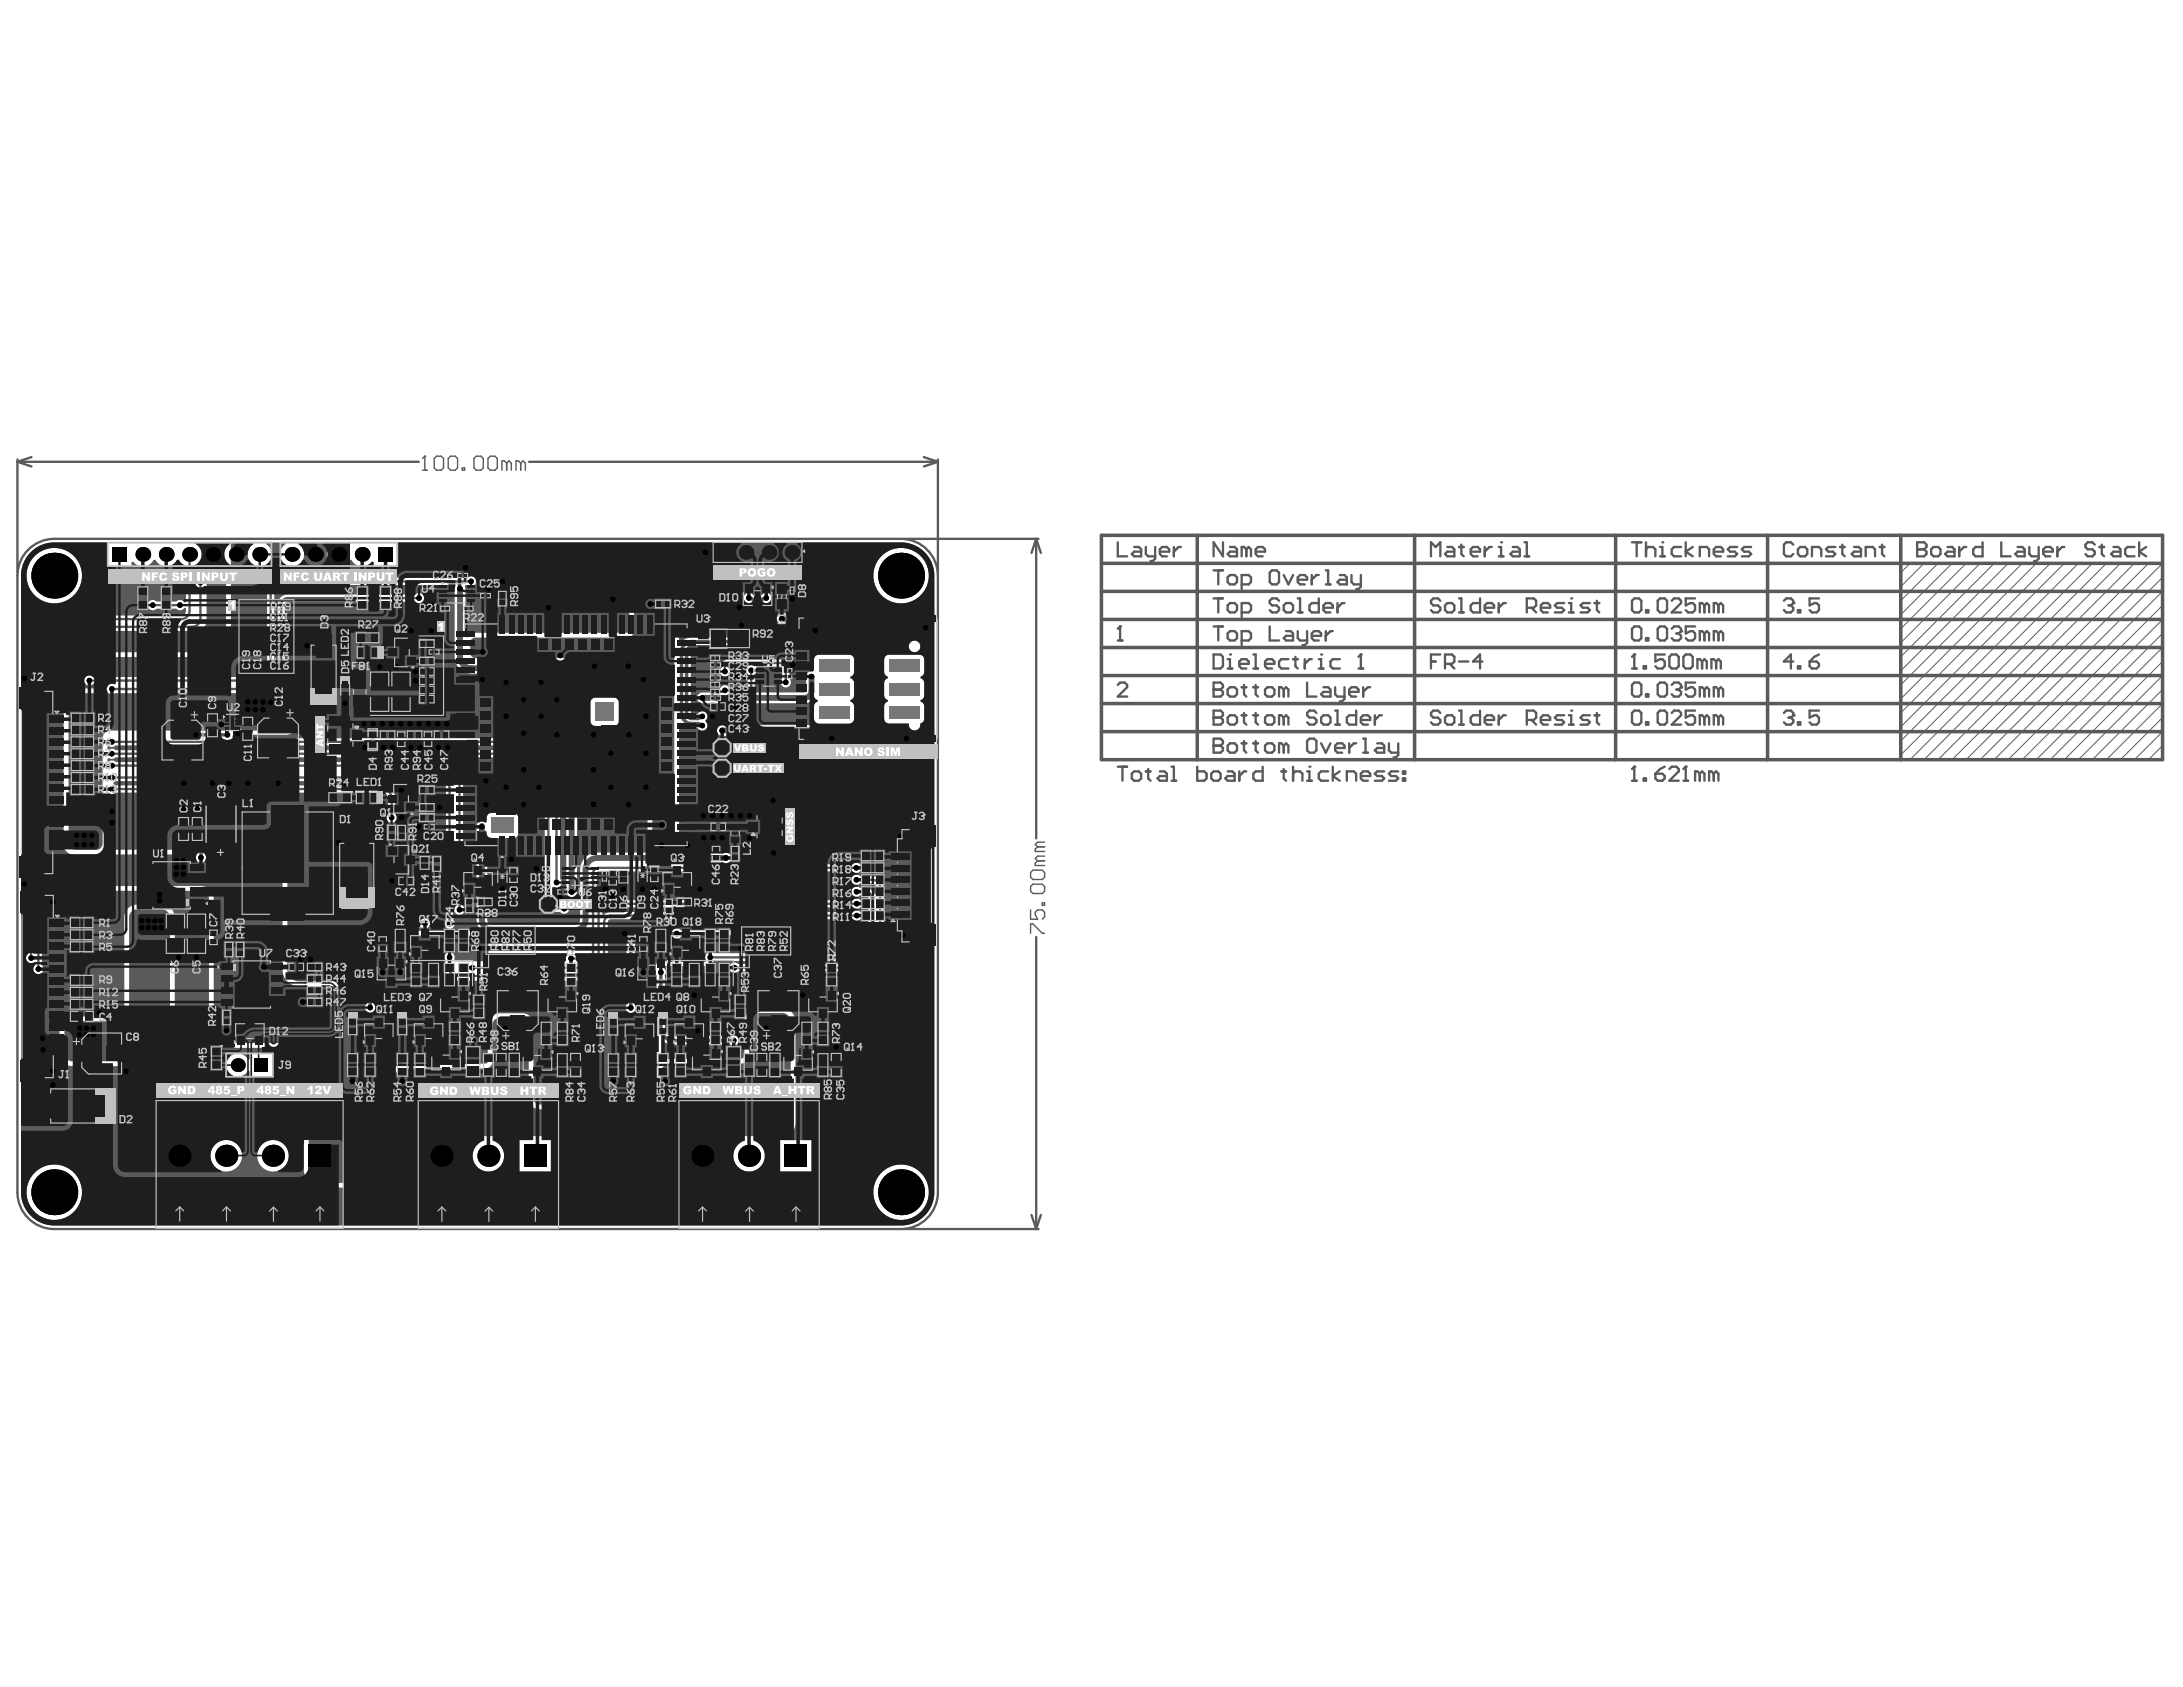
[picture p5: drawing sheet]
<svg xmlns="http://www.w3.org/2000/svg" width="279mm" height="216mm" viewBox="0 0 279 216" stroke-linecap="round" stroke-linejoin="round" font-family="sans-serif">
<g fill="#5a5a5a">
<path d="M47.5 94.5h.4l-.2 .2z"/>
<path d="M47.5 94.8l.2-.1 .2 .1z"/>
</g>
<g fill="none" stroke="#5a5a5a" stroke-width=".45">
<path d="M141 72.1h135.8M141 68.5h135.8v28.7h-135.8zM141 79.3h135.8M141 75.7h135.8M153.2 68.5v28.7M181.1 68.5v28.7M206.8 68.5v28.7M226.2 68.5v28.7M243.3 68.5v28.7M141 93.6h135.8M141 90h135.8M141 86.5h135.8"/>
<path d="M141 82.9h135.8"/>
</g>
<g fill="none" stroke="#5a5a5a" stroke-width=".13">
<path d="M244.5 72.1l-1.2 1.2M246.3 72.1l-3 3M248.1 72.1l-4.8 4.8M249.9 72.1l-6.6 6.6M251.6 72.1l-8.3 8.4M253.4 72.1l-10.1 10.2M255.2 72.1l-11.9 12M257 72.1l-13.7 13.7M258.8 72.1l-15.5 15.5M260.6 72.1l-17.3 17.3M262.4 72.1l-19.1 19.1M264.2 72.1l-20.9 20.9"/>
<path d="M266 72.1l-22.7 22.7M267.8 72.1l-24.5 24.5M269.6 72.1l-25.1 25.1M271.4 72.1l-25.1 25.1M273.2 72.1l-25.1 25.1M275 72.1l-25.1 25.1M276.8 79.3l-18 17.9M276.8 77.5l-19.8 19.7M276.8 75.7l-21.6 21.5M276.8 73.9l-23.4 23.3M276.8 72.1l-25.2 25.1M276.8 95.4l-1.8 1.8"/>
<path d="M276.8 93.6l-3.6 3.6M276.8 91.8l-5.4 5.4M276.8 90l-7.2 7.2M276.8 88.2l-9 9M276.8 86.5l-10.8 10.7M276.8 84.7l-12.6 12.5M276.8 82.9l-14.4 14.3M276.8 81.1l-16.2 16.1"/>
</g>
<g fill="none" stroke="#5a5a5a" stroke-width=".3">
<path d="M2.2 58.8v14.4M2.2 59.1l1.8 .6M2.2 59.1h51.4M4 58.5l-1.8 .6M67.7 59.1h52.3M118.2 58.5l1.8 .6M120 58.8v14.4M120 59.1l-1.8 .6M3.3 70.6a4.7 4.7 0 0 1 3.6-1.6h108.4a4.7 4.7 0 0 1 4.7 4.7v78.9a4.7 4.7 0 0 1-4.7 4.7h-108.4a4.7 4.7 0 0 1-4.7-4.7v-78.9a4.7 4.7 0 0 1 1.1-3.1zM115.8 69h17.1M132.6 69l.6 1.8M132.6 69l-.6 1.8"/>
<path d="M132.6 69v38.3M143.1 69.4v1.8h1.2M145.2 70h.6l.3 .3v.9h-.9l-.3-.3 .3-.3h.9M146.7 70v.9l.3 .3h.8M147.8 70v1.5l-.2 .3h-.3M148.4 70.6h1.2v-.3l-.3-.3h-.6l-.3 .3v.6l.3 .3h.6M150.2 70v1.2M151.1 70h-.3l-.6 .6M155.3 76.6h1.2M155.3 73h1.2M155.9 73v1.8M155.9 76.6v1.8"/>
<path d="M156.5 69.4v1.8l-1.2-1.8v1.8M157.1 73.9l.3-.3h.6l.3 .3v.6l-.3 .3h-.6l-.3-.3zM157.1 77.5l.3-.3h.6l.3 .3v.6l-.3 .3h-.6l-.3-.3zM157.4 70h.6l.3 .3v.9h-.9l-.3-.3 .3-.3h.9M158.9 74.8h.9l.3-.3v-.6l-.3-.3h-.9v1.8M158.9 78.4h.9l.3-.3v-.6l-.3-.3h-.9v1.8M159.5 70.3l-.3-.3h-.3v1.2M159.5 70.3v.9M159.5 70.3l.3-.3 .3 .3v.9M160.7 70.6h1.2v-.3l-.3-.3h-.6l-.3 .3v.6l.3 .3h.6M162.5 73.3l.3-.3h.6l.3 .3v1.2l-.3 .3h-.6l-.3-.3zM163.7 76.9l-.3-.3h-.6l-.3 .3v.3l.3 .3h.6l.3 .3v.3l-.3 .3h-.6l-.3-.3"/>
<path d="M164.3 77.5l.3-.3h.6l.3 .3v.6l-.3 .3h-.6l-.3-.3zM164.3 73.6l.6 1.2 .6-1.2M166.1 74.2h1.2v-.3l-.3-.3h-.6l-.3 .3v.6l.3 .3h.6M166.1 76.6h.3v1.8M166.1 78.4h.6M167.9 73.6v1.2M168.8 76.6v1.8h-.9l-.3-.3v-.6l.3-.3h.9M168.8 73.6h-.3l-.6 .6M169.4 77.8h1.2v-.3l-.3-.3h-.6l-.3 .3v.6l.3 .3h.6M169.7 73h.3v1.8M169.7 74.8h.6M171.2 77.2v1.2"/>
<path d="M171.5 73.6h.6l.3 .3v.9h-.9l-.3-.3 .3-.3h.9M172.1 77.2h-.3l-.6 .6M173 73.6v.9l.3 .3h.9M174.2 73.6v1.5l-.3 .3h-.3M183.1 71.2v-1.8l.6 .6 .6-.6v1.8M184.3 76.9l-.3-.3h-.6l-.3 .3v.3l.3 .3h.6l.3 .3v.3l-.3 .3h-.6l-.3-.3M184.9 77.5l.3-.3h.6l.3 .3v.6l-.3 .3h-.6l-.3-.3zM185.2 70h.6l.3 .3v.9h-.9l-.3-.3 .3-.3h.9M186.7 70h.6M186.7 76.6h.3v1.8M186.7 78.4h.6M187 69.7v1.2l.3 .3"/>
<path d="M188.2 70.6h1.2v-.3l-.3-.3h-.6l-.3 .3v.6l.3 .3h.6M189.4 76.6v1.8h-.9l-.3-.3v-.6l.3-.3h.9M190 77.8h1.2v-.3l-.3-.3h-.6l-.3 .3v.6l.3 .3h.6M190 70v1.2M190.9 70h-.3l-.6 .6M191.8 71.2h.6M191.8 70h.3v1.2M191.8 77.2v1.2M192.1 69.4h.1M192.7 77.2h-.3l-.6 .6M193.6 70h.6l.3 .3v.9h-.9l-.3-.3 .3-.3h.9M195.1 71.2h.6"/>
<path d="M195.1 69.4h.3v1.8M195.4 77.8h.9l.3-.3v-.6l-.3-.3h-.9v1.8M196 77.8l.6 .6M197.2 77.8h1.2v-.3l-.3-.3h-.6l-.3 .3v.6l.3 .3h.6M200.2 77.2h-.9l-.3 .3 .3 .3h.6l.3 .3-.3 .3h-.9M200.8 78.4h.6M200.8 77.2h.3v1.2M201.1 76.6h.1M203.5 77.2h-.9l-.3 .3 .3 .3h.6l.3 .3-.3 .3h-.9M204.1 77.2h.6M204.4 76.9v1.2l.3 .3M208.9 76.9l.3-.3h.6l.3 .3v1.2l-.3 .3h-.6l-.3-.3z"/>
<path d="M208.9 69.4h1.2M209.5 69.4v1.8M210.7 70.3l.3-.3h.6l.3 .3v.9M210.7 78.1h.3v.3h-.3zM210.7 69.4v1.8M212.2 76.9l.3-.3h.6l.3 .3v1.2l-.3 .3h-.6l-.3-.3zM212.5 71.2h.6M212.5 70h.3v1.2M212.8 69.4h.1M214 76.9l.3-.3h.6l.3 .3v.3l-1.2 1.2h1.2M215.2 70h-.9l-.3 .3v.6l.3 .3h.9M215.8 69.4v1.8"/>
<path d="M216.7 70l-.9 .6 .9 .6M217 76.6h-1.2v.9l.6-.3h.3l.3 .3v.6l-.3 .3h-.6l-.3-.3M217.6 71.2v-1.2h.8l.3 .3v.9M218.1 77.5l-.3-.3h-.2v1.2M218.1 77.5l.3-.3 .3 .3v.9M218.1 77.5v.9M219.3 70.6h1.2v-.3l-.3-.3h-.6l-.3 .3v.6l.3 .3h.6M219.9 77.5l-.3-.3h-.3v1.2M219.9 77.5l.3-.3 .3 .3v.9M219.9 77.5v.9M222.3 70h-.9l-.3 .3 .3 .3h.6l.3 .3-.3 .3h-.9M224.1 70h-.9l-.3 .3 .3 .3h.6l.3 .3-.3 .3h-.9"/>
<path d="M228.3 76.9l.3-.3h.6l.3 .3v.3M228.9 77.5h.3M229.2 77.5l.3 .3v.3l-.3 .3h-.6l-.3-.3M229.5 77.2h.1M229.5 69.7l-.3-.3h-.6l-.3 .3v1.2l.3 .3h.6l.3-.3M229.5 77.2l-.3 .3M230.1 78.1h.3v.3h-.3zM230.4 70h.6l.3 .3v.6l-.3 .3h-.6l-.3-.3v-.6zM231.9 71.2v-1.2h.9l.3 .3v.9M232.8 76.6h-1.2v.9l.6-.3h.3l.3 .3v.6l-.3 .3h-.6l-.3-.3M234.9 70h-.9l-.3 .3 .3 .3h.6l.3 .3-.3 .3h-.9M235.5 70h.6"/>
<path d="M235.8 69.7v1.2l.3 .3M237.3 70h.6l.3 .3v.9h-.9l-.3-.3 .3-.3h.9M238.8 71.2v-1.2h.9l.3 .3v.9M240.6 70h.6M240.9 69.7v1.2l.3 .3M245.4 70.3h.1M245.4 69.4h.9l.3 .3v.3l-.3 .3 .3 .3v.3l-.3 .3h-.9zM245.4 70.3h.9M247.5 70h.6l.3 .3v.6l-.3 .3h-.6l-.3-.3v-.6zM249.3 70h.6l.3 .3v.9h-.9l-.3-.3 .3-.3h.9M250.8 70v1.2M251.7 70h-.3l-.6 .6"/>
<path d="M253.7 69.4v1.8h-.8l-.3-.3v-.6l.3-.3h.8M256.1 69.4v1.8h1.2M258.2 70h.6l.3 .3v.9h-.9l-.3-.3 .3-.3h.9M259.7 70v.9l.3 .3h.9M260.9 70v1.5l-.3 .3h-.3M261.5 70.6h1.2v-.3l-.3-.3h-.6l-.3 .3v.6l.3 .3h.6M263.3 70v1.2M264.2 70h-.3l-.6 .6M268.1 69.7l-.3-.3h-.6l-.3 .3v.3l.3 .3h.6l.3 .3v.3l-.3 .3h-.6l-.3-.3M268.7 70h.6M269 69.7v1.2l.3 .3M270.5 70h.6l.3 .3v.9h-.9l-.3-.3 .3-.3h.9"/>
<path d="M273.2 70h-.9l-.3 .3v.6l.3 .3h.9M273.8 69.4v1.8M274.7 70l-.9 .6 .9 .6M143.1 87.7l.3-.3h.6l.3 .3v.3l-1.2 1.1h1.2M143.1 82h.6M143.1 98.1h1.2M143.4 80.2h.1M143.4 80.2v1.8M143.4 80.2l-.3 .3M143.7 98.1v1.8M145.2 98.7h.6l.3 .3v.6l-.3 .3h-.6l-.3-.3v-.6zM146.7 98.7h.6"/>
<path d="M147 98.4v1.2l.3 .3M148.4 98.7h.6l.3 .3v.9h-.9l-.3-.3 .3-.3h.9M149.9 98.1h.3v1.8M149.9 99.9h.6M153.2 98.1v1.8h.9l.3-.3v-.6l-.3-.3h-.9M155.3 98.7h.6l.3 .3v.6l-.3 .3h-.6l-.3-.3v-.6zM155.3 95.4h.1M155.3 91.8h.1M155.3 88.2h.1M155.3 87.4h.9l.3 .3v.3l-.3 .2 .3 .3v.3l-.3 .3h-.9zM155.3 83.8h.9l.3 .3v1.2l-.3 .3h-.9zM155.3 90.9h.9l.3 .3v.3l-.3 .3 .3 .3v.3l-.3 .3h-.9z"/>
<path d="M155.3 94.5h.9l.3 .3v.3l-.3 .3 .3 .3v.3l-.3 .3h-.9zM155.3 95.4h.9M155.3 91.8h.9M155.3 88.2h.9M155.3 80.2h1.2M155.9 80.2v1.8M157.1 98.7h.6l.3 .3v.9h-.9l-.3-.3 .3-.3h.9M157.1 88.2l.3-.2h.6l.3 .2v.6l-.3 .3h-.6l-.3-.3zM157.1 81.1l.3-.3h.6l.3 .3v.6l-.3 .3h-.6l-.3-.3zM157.1 91.8l.3-.3h.6l.3 .3v.6l-.3 .3h-.6l-.3-.3zM157.1 95.4l.3-.3h.6l.3 .3v.6l-.3 .3h-.6l-.3-.3zM157.1 85.6h.6"/>
<path d="M157.1 84.4h.3v1.2M157.4 83.8h.1M158.6 98.7v1.2M158.6 85h1.2v-.3l-.3-.3h-.6l-.3 .3v.6l.3 .3h.6M158.9 82h.9l.3-.3v-.6l-.3-.3h-.9v1.8M158.9 95.1h.6M158.9 91.5h.6M158.9 88h.6M159.2 87.7v1.1l.3 .3M159.2 91.2v1.2l.3 .3M159.2 94.8v1.2l.3 .3M159.5 98.7h-.3l-.6 .6"/>
<path d="M160.4 83.8h.3v1.8M160.4 95.1h.6M160.4 91.5h.6M160.4 88h.6M160.4 85.6h.6M160.7 87.7v1.1l.3 .3M160.7 91.2v1.2l.3 .3M160.7 94.8v1.2l.3 .3M161.6 98.1v1.8h-.9l-.3-.3v-.6l.3-.3h.9M161.9 85h1.2v-.3l-.3-.3h-.6l-.3 .3v.6l.3 .3h.6M162.2 88h.6l.3 .2v.6l-.3 .3h-.6l-.3-.3v-.6zM162.2 91.5h.6l.3 .3v.6l-.3 .3h-.6l-.3-.3v-.6z"/>
<path d="M162.2 95.1h.6l.3 .3v.6l-.3 .3h-.6l-.3-.3v-.6zM162.5 80.2v1.8h1.2M164 98.7h.6M164.3 98.4v1.2l.3 .3M164.3 88.2l.3-.2 .3 .2v.9M164.3 95.4l-.3-.3h-.3v1.2M164.3 88.2l-.3-.2h-.3v1.1M164.3 91.8l-.3-.3h-.3v1.2M164.3 88.2v.9M164.3 91.8v.9M164.3 95.4v.9M164.3 95.4l.3-.3 .3 .3v.9"/>
<path d="M164.3 91.8l.3-.3 .3 .3v.9M164.6 80.8h.6l.3 .3v.9h-.9l-.3-.3 .3-.3h.9M164.9 84.4h-.9l-.3 .3v.6l.3 .3h.9M165.5 99l.3-.3h.6l.3 .3v.9M165.5 98.1v1.8M165.5 84.4h.6M165.8 84.1v1.2l.3 .3M166.1 80.8v.9l.3 .3h.9M167 84.4v1.2M167.3 98.7h.3v1.2M167.3 99.9h.6M167.3 87.4v1.7h1.2"/>
<path d="M167.3 94.8l.3-.3h.6l.3 .3v1.2l-.3 .3h-.6l-.3-.3zM167.3 80.8v1.5l-.3 .3h-.3M167.6 98.1h.1M167.9 81.4h1.2v-.3l-.3-.3h-.6l-.3 .3v.6l.3 .3h.6M167.9 84.4h-.3l-.6 .6M168.5 91.2l-.3-.3h-.6l-.3 .3v.3l.3 .3h.6l.3 .3v.3l-.3 .3h-.6l-.3-.3M168.8 84.4h.3v1.2M168.8 85.6h.6M169.1 83.8h.1M169.1 95.1l.6 1.2 .6-1.2M169.1 91.8l.3-.3h.6l.3 .3v.6l-.3 .3h-.6l-.3-.3zM169.4 88h.6l.3 .2v.9h-.9l-.3-.3 .3-.3h.9"/>
<path d="M169.7 80.8v1.2M170 98.7h-.9l-.3 .3v.6l.3 .3h.9M170.6 98.1v1.8M170.6 80.8h-.3l-.6 .6M170.9 88v.8l.3 .3h.9M170.9 95.7h1.2v-.3l-.3-.3h-.6l-.3 .3v.6l.3 .3h.6M170.9 92.7h.6M170.9 90.9h.3v1.8M171.5 98.7l-.9 .6 .9 .6M171.5 84.4h-.9l-.3 .3v.6l.3 .3h.9M172.1 88v1.4l-.3 .3h-.3M172.4 99.9v-1.2h.9l.3 .3v.9"/>
<path d="M172.7 88.5h1.2v-.3l-.3-.2h-.6l-.3 .2v.6l.3 .3h.6M172.7 95.1v1.2M173.6 95.1h-.3l-.6 .6M173.6 90.9v1.8h-.9l-.3-.3v-.6l.3-.3h.9M173.9 85.6h.6M174.2 99.3h1.2v-.3l-.3-.3h-.6l-.3 .3v.6l.3 .3h.6M174.2 83.8h.1M174.2 92.1h1.2v-.3l-.3-.3h-.6l-.3 .3v.6l.3 .3h.6M174.2 83.8v1.8M174.2 83.8l-.3 .3M174.5 96.3h.6M174.5 94.5h.3v1.8"/>
<path d="M174.5 88v1.1M175.4 88h-.3l-.6 .5M176 91.5v1.2M176.3 95.1h.6l.3 .3v.9h-.9l-.3-.3 .3-.3h.9M176.9 91.5h-.3l-.6 .6M177.2 98.7h-.9l-.3 .3 .3 .3h.6l.3 .3-.3 .3h-.9M177.8 95.1v.9l.3 .3h.9M179 98.7h-.9l-.3 .3 .3 .3h.6l.3 .3-.3 .3h-.9M179 95.1v1.5l-.3 .3h-.3M179.6 99.6h.3v.3h-.3zM179.6 98.7h.3v.3h-.3zM183.1 84.7h.6"/>
<path d="M184.3 91.2l-.3-.3h-.6l-.3 .3v.3l.3 .3h.6l.3 .3v.3l-.3 .3h-.6l-.3-.3M184.3 83.8h-1.2v1.8M184.9 91.8l.3-.3h.6l.3 .3v.6l-.3 .3h-.6l-.3-.3zM184.9 85h.9l.3-.3v-.6l-.3-.3h-.9v1.8M185.5 85l.6 .6M186.7 92.7h.6M186.7 90.9h.3v1.8M186.7 84.7h1.2M189.4 90.9v1.8h-.9l-.3-.3v-.6l.3-.3h.9M189.7 84.7h-1.2l.9-.9v1.8M190 92.1h1.2v-.3l-.3-.3h-.6l-.3 .3v.6l.3 .3h.6M191.8 91.5v1.2"/>
<path d="M192.7 91.5h-.3l-.6 .6M195.4 92.1h.9l.3-.3v-.6l-.3-.3h-.9v1.8M196 92.1l.6 .6M197.2 92.1h1.2v-.3l-.3-.3h-.6l-.3 .3v.6l.3 .3h.6M200.2 91.5h-.9l-.3 .3 .3 .3h.6l.3 .3-.3 .3h-.9M200.8 92.7h.6M200.8 91.5h.3v1.2M201.1 90.9h.1M203.5 91.5h-.9l-.3 .3 .3 .3h.6l.3 .3-.3 .3h-.9M204.1 91.5h.6M204.4 91.2v1.2l.3 .3M208.9 87.7l.3-.3h.6l.3 .3v1.1l-.3 .3h-.6l-.3-.3z"/>
<path d="M208.9 80.5l.3-.3h.6l.3 .3v1.2l-.3 .3h-.6l-.3-.3zM208.9 91.2l.3-.3h.6l.3 .3v1.2l-.3 .3h-.6l-.3-.3zM208.9 85.6h.6M208.9 99.9h.6M209.2 83.8h.1M209.2 98.1h.1M209.2 83.8v1.8M209.2 98.1v1.8M209.2 83.8l-.3 .3M209.2 98.1l-.3 .3M210.4 85.3h.3v.3h-.3zM210.4 99.6h.3v.3h-.3z"/>
<path d="M210.7 88.8h.3v.3h-.3zM210.7 81.7h.3v.3h-.3zM210.7 92.4h.3v.3h-.3zM211.9 99h.9l.3 .3v.3l-.3 .3h-.6l-.3-.3zM212.2 87.7l.3-.3h.6l.3 .3v1.1l-.3 .3h-.6l-.3-.3zM212.2 80.5l.3-.3h.6l.3 .3v1.2l-.3 .3h-.6l-.3-.3zM212.2 91.2l.3-.3h.6l.3 .3v1.2l-.3 .3h-.6l-.3-.3zM213.1 83.8h-1.2v.9l.6-.3h.3l.3 .3v.6l-.3 .3h-.6l-.3-.3M213.1 98.1l-.6 .3-.6 .6M213.7 98.4l.3-.3h.6l.3 .3v.3l-1.2 1.2h1.2M214 87.7l.3-.3h.6l.3 .3v.3M214 91.2l.3-.3h.6l.3 .3v.3l-1.2 1.2h1.2"/>
<path d="M214 83.8h.6l.3 .3v1.2l-.3 .3h-.6l-.3-.3v-1.2zM214 80.5l.3-.3h.6l.3 .3v.3M214.6 88.2h.3M214.6 81.1h.3M214.9 88.2l.3 .3v.3l-.3 .3h-.6l-.3-.3M214.9 81.1l.3 .3v.3l-.3 .3h-.6l-.3-.3M215.2 88h.1M215.2 80.8h.1M215.2 80.8l-.3 .3M215.2 88l-.3 .2M215.5 84.1l.3-.3h.6l.3 .3v1.2l-.3 .3h-.6l-.3-.3zM215.5 99.9h.6"/>
<path d="M215.8 98.1h.1M215.8 98.1v1.8M215.8 98.1l-.3 .3M217 87.4h-1.2v.8l.6-.2h.3l.3 .2v.6l-.3 .3h-.6l-.3-.3M217 80.2h-1.2v.9l.6-.3h.3l.3 .3v.6l-.3 .3h-.6l-.3-.3M217 90.9h-1.2v.9l.6-.3h.3l.3 .3v.6l-.3 .3h-.6l-.3-.3M217.6 99v.9M217.6 99l-.3-.3h-.3v1.2M217.6 99l.2-.3 .3 .3v.9M217.8 84.7l-.2-.3h-.3v1.2M217.8 84.7l.3-.3 .3 .3v.9M217.8 84.7v.9"/>
<path d="M218.1 91.8l-.3-.3h-.2v1.2M218.1 88.2l-.3-.2h-.2v1.1M218.1 81.1l-.3-.3h-.2v1.2M218.1 81.1l.3-.3 .3 .3v.9M218.1 88.2l.3-.2 .3 .2v.9M218.1 91.8l.3-.3 .3 .3v.9M218.1 81.1v.9M218.1 88.2v.9M218.1 91.8v.9M219.3 99l-.3-.3h-.3v1.2M219.3 99v.9M219.3 99l.3-.3 .3 .3v.9"/>
<path d="M219.6 84.7l-.3-.3h-.3v1.2M219.6 84.7v.9M219.6 84.7l.3-.3 .3 .3v.9M219.9 91.8l-.3-.3h-.3v1.2M219.9 88.2l-.3-.2h-.3v1.1M219.9 81.1l-.3-.3h-.3v1.2M219.9 81.1l.3-.3 .3 .3v.9M219.9 88.2l.3-.2 .3 .2v.9M219.9 91.8l.3-.3 .3 .3v.9M219.9 81.1v.9M219.9 88.2v.9M219.9 91.8v.9"/>
<path d="M228.3 91.2l.3-.3h.6l.3 .3v.3M228.9 91.8h.3M229.2 91.8l.3 .3v.3l-.3 .3h-.6l-.3-.3M229.5 91.5h.1M229.5 84.7h-1.2l.9-.9v1.8M229.5 91.5l-.3 .3M230.1 92.4h.3v.3h-.3zM230.1 85.3h.3v.3h-.3zM231.6 84.7h.9l.3 .3v.3l-.3 .3h-.6l-.3-.3zM232.8 90.9h-1.2v.9l.6-.3h.3l.3 .3v.6l-.3 .3h-.6l-.3-.3M232.8 83.8l-.6 .3-.6 .6M132.6 119.9v37.4"/>
<path d="M115.8 157.3h17.1M132 155.5l.6 1.8M133.2 155.5l-.6 1.8"/>
</g>
<g fill="none" stroke="#5a5a5a" stroke-width=".18">
<path d="M54.4 58.4h.1M54.4 58.4v1.8M54.4 58.4l-.3 .3M55.6 58.7l.3-.3h.6l.3 .3v1.2l-.3 .3h-.6l-.3-.3zM57.4 58.7l.3-.3h.6l.3 .3v1.2l-.3 .3h-.6l-.3-.3zM59.2 59.9h.3v.3h-.3zM60.7 58.7l.3-.3h.6l.3 .3v1.2l-.3 .3h-.6l-.3-.3zM62.5 58.7l.3-.3h.6l.2 .3v1.2l-.2 .3h-.6l-.3-.3zM64.8 59.3l-.3-.3h-.3v1.2M64.8 59.3v.9M64.8 59.3l.3-.3 .3 .3v.9M66.6 59.3l-.3-.3h-.3v1.2"/>
<path d="M66.6 59.3v.9M66.6 59.3l.3-.3 .3 .3v.9M54.1 60.2h.6M131.9 111.7l.3-.3h1.2l.3 .3v.6l-.3 .3h-1.2l-.3-.3zM131.9 113.5l.3-.3h1.2l.3 .3v.6l-.3 .3h-1.2l-.3-.3zM131.9 116.4v1.2h.9l-.3-.6v-.3l.3-.3h.6l.3 .3v.6l-.3 .3M131.9 119.4v-1.2h.3l1.2 1.2h.3M132.8 108.4l-.3 .3v.3h1.2M132.8 110.2l-.3 .3v.3h1.2M132.8 110.2h.9M132.8 108.4h.9M133.4 115.5h.3v.3h-.3z"/>
<path d="M133.7 109.6h-.9l-.3 .3 .3 .3M133.7 107.8h-.9l-.3 .3 .3 .3"/>
</g>
<g fill="#787878">
<path d="M62.9 104.6h2.8v2h-2.8z" fill-rule="evenodd"/>
<path d="M76.2 89.9h2.4v2.4h-2.4z" fill-rule="evenodd"/>
<path d="M104.8 90.4h3.9v1.6h-3.9z" fill-rule="evenodd"/>
<path d="M104.8 87.4h3.9v1.6h-3.9z" fill-rule="evenodd"/>
<path d="M104.8 84.4h3.9v1.6h-3.9z" fill-rule="evenodd"/>
<path d="M113.8 90.4h3.9v1.6h-3.9z" fill-rule="evenodd"/>
<path d="M113.8 87.4h3.9v1.6h-3.9z" fill-rule="evenodd"/>
<path d="M113.8 84.4h3.9v1.6h-3.9z" fill-rule="evenodd"/>
</g>
<g fill="none" stroke="#8c8c8c" stroke-width=".24">
<path d="M54.4 70.1l.3-.2h.5l.2 .2v1l-.2 .3h-.5l-.3-.3zM56.4 71.1h.3v.3h-.3zM57.4 71.4h.5M57.7 69.9h.1M57.7 69.9v1.5M57.7 69.9l.2 .2M58.4 70.4l.5 1 .5-1M59.9 71.6h1M61.4 69.9v1.5h.8l.2-.3v-.5l-.2-.2h-.8M63.2 70.4h.2l.5 .5M63.9 70.4v1M65.2 70.4h-.5l-.3 .2v.8h.8l.2-.3-.2-.2h-.8"/>
<path d="M65.9 70.6l.3-.2h.5l.2 .2v.5l-.2 .3h-.5l-.3-.3zM67.4 70.1l.3-.2h.7v1.5h-.7l-.3-.3v-.2l.3-.3-.3-.2zM67.7 70.6h.7M68.4 70.6h.1M68.9 71.6h1M70.6 70.4h.5M70.9 70.1v1l-.3 .3M71.6 70.4h.8l.2 .2v.5l-.2 .3h-.8M74.1 70.9h-1v-.3l.3-.2h.5l.2 .2v.5l-.2 .3h-.5M74.6 71.4v-.8l.3-.2h.7v1M76.1 71.4v-.8l.3-.2h.7v1M77.6 70.6l.3-.2h.5l.2 .2v.5l-.2 .3h-.5l-.3-.3z"/>
<path d="M79.1 70.1l.3-.2h.5l.2 .2v1l-.2 .3h-.5l-.3-.3M80.6 71.6h1M82.4 70.4h.5M82.6 70.1v1l-.2 .3M83.6 70.4h.3l.5 .5M84.4 70.4v1M85.6 70.4h-.5l-.2 .2v.8h.7l.3-.3-.3-.2h-.7M86.9 70.6l.2-.2h.2v1M86.9 70.6v.8M86.9 70.6l-.3-.2-.2 .2v.8M87.8 70.1l.3-.2h.5l.2 .2v.3l-.2 .2h-.5l-.3 .3v.2l.3 .3h.5l.2-.3"/>
</g>
<g fill="#5a5a5a">
<path d="M39.5 140.8h9.7a1.28 1.28 0 0 0 1.3-1.2v-2l.4-.6 .4-.2 10.8-.1a.9 .9 0 0 0 .9-.9v-4.7a.85 .85 0 0 1 .9-.8h3a.8 .8 0 0 1 .8 .8v9.5a1.37 1.37 0 0 0 1.3 1.4h14.6a.9 .9 0 0 0 .9-.9v-3.7a1.24 1.24 0 0 1 1.3-1.3h9a1.12 1.12 0 0 0 1.1-1.1v-4.2a1.13 1.13 0 0 1 1.1-1.2h3.1a1.1 1.1 0 0 1 1.1 1.1v12.9a1.77 1.77 0 0 1-1.8 1.8h-44a1.35 1.35 0 0 0-1.3 1.3v3.3a1.33 1.33 0 0 1-1.4 1.4h-11.5a1.68 1.68 0 0 1-1.7-1.7z"/>
<path d="M9.1 88.9l.6-.2h4.2a.64 .64 0 0 0 .8 0h21.7a.89 .89 0 0 1 .9 .9v3a.85 .85 0 0 1-.8 .9h-5.5a.66 .66 0 0 0-1.2 0h-.3a.65 .65 0 0 0-.8 0h-3.2a.65 .65 0 0 0-.8 0h-10.6a1 1 0 0 0-1 1v13.7l-.3 .4-.4 .2h-2.7a.88 .88 0 0 1-.9-.9v-18.3l.1-.4z"/>
<path d="M13.7 95.6l.2-.1a.64 .64 0 0 0 .9-.1h54.8a1.21 1.21 0 0 1 1.2 1.4h-.2a1.25 1.25 0 0 0-1.2-.8h-54.6a.64 .64 0 0 0-.9-.1l-.2-.1z"/>
<path d="M60.3 81.9l.4-.3h19.6a.87 .87 0 0 0 .8-.9v-3.8a.69 .69 0 0 1 .8-.7h3.6a.77 .77 0 0 1 .8 .8v29.2a.77 .77 0 0 1-.8 .8h-1.3a.68 .68 0 0 1-.7-.8v-21.2a.78 .78 0 0 0-.8-.8h-21.8a.68 .68 0 0 1-.7-.7v-1.4z"/>
<path d="M16.7 116.7l.3-.2 .4-.1h3.3a1.04 1.04 0 0 1 1.1 1v17.2a1.18 1.18 0 0 1-1.2 1.2h-11.3a1.02 1.02 0 0 1-1.1-1v-3.1a.98 .98 0 0 1 1-1h6.3a1.01 1.01 0 0 0 1-1v-12.4z"/>
<path d="M5.7 81.2l.4-.3 .4-.1h18.1a1.48 1.48 0 0 0 1.8-1.4v-5a.77 .77 0 0 0-1-.4h-.6v-1.6a1.54 1.54 0 0 0 1-1.4 1.54 1.54 0 0 0-.9-1.5v-.1h4v.7a1.47 1.47 0 0 0 0 1.7v10.5a1.18 1.18 0 0 1-1.2 1.2h-18.2a1.35 1.35 0 0 0-1.4 1.3v23.3a1.32 1.32 0 0 0 1.6 1.3h14.3a.59 .59 0 0 1 .6 .6v2.8a.55 .55 0 0 1-.6 .6h-17.2a1.34 1.34 0 0 1-1.4-1.2v-30.4z"/>
<path d="M23.5 109.4v3.4l.1 .3 .4 .3h1.7a1.62 1.62 0 0 1 1.7 1.6v16.5a2.01 2.01 0 0 0 2 2h8.5a1.63 1.63 0 0 1 1.6 1.6v5.1h9.7a.68 .68 0 0 0 .7-.6v-1.8a1.84 1.84 0 0 1 1.7-1.7h10.7l.1-.3v-4.7a1.46 1.46 0 0 1 1.5-1.4h3a1.41 1.41 0 0 1 1.4 1.4v9.5a.76 .76 0 0 0 .8 .8h14a.93 .93 0 0 0 .9-1v-15.6a2.02 2.02 0 0 1 0-1.5l.2-.2 .4-.1h5.7l.1-.1a.66 .66 0 0 1 0-.8 .66 .66 0 0 1 .9-.1h4.9v-2.3h-9a.65 .65 0 0 1-1 .3h-4a.96 .96 0 0 0-.9 1v7.6a.66 .66 0 0 1-.1 .9 .66 .66 0 0 1-.9 0 .66 .66 0 0 1-.1-.9v-3.1h-22.1a1.06 1.06 0 0 1-1.1-1.1v-1.5a.66 .66 0 0 1 .5-1 .66 .66 0 0 1 .6 1v.1h3.6a.83 .83 0 0 0 .8-.8v-1.6a.89 .89 0 0 0-.9-.9h-13.7v8.8a.66 .66 0 0 1-.1 .9 .66 .66 0 0 1-.9 .1 .66 .66 0 0 1-.1-.9v-2.4h-8.6a2.07 2.07 0 0 1-2-2.1v-12.7a1.98 1.98 0 0 0-2-2h-7.8l-.1 .1a.66 .66 0 0 1-.6 .9 .66 .66 0 0 1-.6-.9l-.1-.1zM54.8 120.5a.7 .7 0 0 0 1.4 0 .7 .7 0 0 0-1.4 0zM54.8 127.3a.7 .7 0 0 0 1.4 0 .7 .7 0 0 0-1.4 0zM34.9 129.7a.67 .67 0 0 0 1.3 0 .67 .67 0 0 0-1.3 0zM31.3 129.7a.67 .67 0 0 0 1.3 0 .67 .67 0 0 0-1.3 0zM50.7 124.1a.65 .65 0 0 0 0 .7v6.8a2.13 2.13 0 0 0 2.1 2.1h7.4a.66 .66 0 0 0 .8-.1 .66 .66 0 0 0 0-.9 .66 .66 0 0 0-.8-.1h-3.9v-.1a.66 .66 0 0 0 .2-1 .66 .66 0 0 0-1 0 .66 .66 0 0 0 .2 1l-.1 .1h-2.8a1.06 1.06 0 0 1-1-1v-6.8a.66 .66 0 0 0-.2-.9 .66 .66 0 0 0-.9 .2z"/>
<path d="M3.7 70.9a4.3 4.3 0 0 1 3-1.5h7v3.1h3.1v-.6h.2a1.54 1.54 0 0 0 2.7-.3h.2l.1 .3a1.54 1.54 0 0 0 2.6-.3h.3l.4 .6 .5 .2v4.7h-.2a.65 .65 0 0 0-1-.1h-2.6l-.1-.1a.66 .66 0 0 0-.9 .1 .66 .66 0 0 0 .1 .9 .66 .66 0 0 0 .9 0h2.6l.1 .1a.66 .66 0 0 0 .9-.2h.2v.4a.59 .59 0 0 1-.6 .6h-17.3a2.34 2.34 0 0 0-2.4 2.3v41l-.1 .1a.66 .66 0 0 0 .1 .8 .66 .66 0 0 0 .7 .2l.3 .1v.2a.66 .66 0 0 0-.1 1 .66 .66 0 0 0 1 0 .66 .66 0 0 0 0-1v-9.8l.1-.1 1.2 .4h19a1.02 1.02 0 0 1 1 1v16.5a2.63 2.63 0 0 0 2.7 2.6h8.6a1.03 1.03 0 0 1 .9 1v5.1l.1 .3-.1 .3v8.9a2.29 2.29 0 0 0 2.3 2.3h11.7a1.95 1.95 0 0 0 1.8-2v-3.3a.74 .74 0 0 1 .7-.7h6v.2a2.02 2.02 0 0 0-.4 3 2.02 2.02 0 0 0 3 0 2.02 2.02 0 0 0-.4-3v-.2h2.9v3.9h4v-3.9h24.2l.1 .2-.2 .2a2.02 2.02 0 0 0-.2 3 2.02 2.02 0 0 0 3-.2 2.02 2.02 0 0 0-.5-3l.1-.2h2.7l.1 .1v3.8h4.1v-4h-3.3v-.2a2.43 2.43 0 0 0 1.2-2.1v-12.9a1.71 1.71 0 0 0-1.7-1.7h-3.2a1.75 1.75 0 0 0-1.6 1.8v4.2a.51 .51 0 0 1-.6 .5h-9l-.9 .3-.1-.1v-2.4l.2-.1a2.03 2.03 0 0 0 1.3 .5h7.3a.66 .66 0 0 0 1.1-.5 .66 .66 0 0 0-1.1-.6h-7.3a1.06 1.06 0 0 1-1.1-1v-6.8a.65 .65 0 0 0-.3-1l.1-.2h5.4a.63 .63 0 0 0 .6-.4l.5-.2h19.3a1.37 1.37 0 0 0 1.3-1l.2 .1v.6a.66 .66 0 0 1-.7 .7h-17l-.1-.1a.66 .66 0 0 0-.9 .1 .66 .66 0 0 0 .1 .9 .66 .66 0 0 0 .9 0h17a1.59 1.59 0 0 0 1.6-1.6v-9.1a1.46 1.46 0 0 0-1.4-1.5h-1.6l-.1-.1a.66 .66 0 0 0-.9 .2 .66 .66 0 0 0 .1 .9 .66 .66 0 0 0 .9 0l1.6-.1a.54 .54 0 0 1 .5 .6v.9h-.2a1.25 1.25 0 0 0-1.2-.8h-.7l-.1-.1a.66 .66 0 0 0-.9 .1 .66 .66 0 0 0 .1 .9 .66 .66 0 0 0 .9 0h.7a.36 .36 0 0 1 .3 .3v6.7a.47 .47 0 0 1-.4 .5h-13.8l-.1-2.4v-.3l-.3-.3h-9.3l-.2-.2a.65 .65 0 0 0-.8 0h-4.5a1.55 1.55 0 0 0-1.5 1.6v4.4h-2.4l-.1-.2 .1-.5v-6.2a.39 .39 0 0 1 .4-.4h31l.1 .1a.66 .66 0 0 0 .9-.1 .66 .66 0 0 0-.1-.9 .66 .66 0 0 0-.9 0h-31l-.4 .1-.5 .3-.2-.1v-.4a.53 .53 0 0 1 .5-.5h31.6l.1 .1a.66 .66 0 0 0 .9-.1 .66 .66 0 0 0-.1-.9 .66 .66 0 0 0-.9 0h-31.6a1.42 1.42 0 0 0-1 .4h-.2v-3.8v-.2l.2-.1h32.5l.1 .1a.66 .66 0 0 0 .9-.1 .66 .66 0 0 0-.1-.9 .66 .66 0 0 0-.9 0h-15.8l-.1-.2a.68 .68 0 0 0 .4-.8 .68 .68 0 0 0-.7-.5h-16.5a2.18 2.18 0 0 0-2.1 2.2v6.4a.61 .61 0 0 1-.7 .6h-10.6a.63 .63 0 0 1-.6-.6v-10.4l.2-.2 .3 .1h3.1l.3-.3v-.3v-2a.61 .61 0 0 0-.6-.6l-3 .1a.79 .79 0 0 0-.4 .9l-.2 .2-.2-.1a.69 .69 0 0 0-.9 .6v12a1.89 1.89 0 0 0 .4 1.2l-.1 .2h-13.1l-.1-.2 .3-.2h.2h5.4a.66 .66 0 0 0 1.1-.6 .66 .66 0 0 0-1.1-.5h-5.4a1.78 1.78 0 0 0-1.8 1.8v6l-.2 .2h-8.5a1.47 1.47 0 0 1-1.3-1.5v-12.7a2.6 2.6 0 0 0-2.6-2.7h-7.8l-.4 .2a.32 .32 0 0 1-.3 .2 .32 .32 0 0 1-.3-.3l-.4-.1h-11.3l-.1-.2 .1-.5v-6.4l.2-.1a.64 .64 0 0 0 .9-.1h34.2a.77 .77 0 0 1 .7 .9v1.9l-.1 .1a.66 .66 0 0 0 .1 .9 .66 .66 0 0 0 .9-.1 .66 .66 0 0 0 0-.9v-1.9a1.63 1.63 0 0 0-1.6-1.8h-34.2l-.3-.1v-.3l.3-.1h41.4a.87 .87 0 0 1 .9 .8v17h-.1a.66 .66 0 0 0 .1 .9 .66 .66 0 0 0 1-.1 .66 .66 0 0 0-.1-.9v-1h.2a.65 .65 0 0 0 1 .3 .65 .65 0 0 0 .1-1v-16.9a1.57 1.57 0 0 0-1.6-1.6h-42.9l-.1-.1a.65 .65 0 0 0-.8 0h-.2v-.3l.2-.1 .5 .1 .4-.2h54.7l.2 .4v18.1a1.28 1.28 0 0 0 1.3 1.3h.7l.1 .1a.66 .66 0 0 0 .9-.1 .66 .66 0 0 0 0-.9 .66 .66 0 0 0-.9 0h-.8a.37 .37 0 0 1-.4-.4v-1.8l.3-.1a.66 .66 0 0 0 .8-.1 .66 .66 0 0 0 0-.9v-15.9a2.11 2.11 0 0 0-2.1-2.1h-39.7l-.2-.2 .1-.1 .3-.1a.52 .52 0 0 1 .7 0h5.7a1.48 1.48 0 0 0 1.4-1.5v-3a1.5 1.5 0 0 0-1.5-1.5h-.9l-.1-.2a2.84 2.84 0 0 0 1.1-2.2v-8.3a.36 .36 0 0 1 .3-.4h16.4l.1 .1a.66 .66 0 0 0 .9-.1 .66 .66 0 0 0-.1-.9 .66 .66 0 0 0-.9 0h-16.4a1.27 1.27 0 0 0-1.3 1.3v8.3a2.01 2.01 0 0 1-2 2v-.2l.3-.1a2.05 2.05 0 0 0 1.3-1.9v-9.4a1.3 1.3 0 0 1 1.3-1.2h21.7l.1 .1-.1 .4 .1 8.7a2.14 2.14 0 0 0 2.1 2.1h11.4a.79 .79 0 0 1 .8 .8v27.4a.69 .69 0 0 0 .8 .4 .69 .69 0 0 0 .6-.7l-.1-27.1a2.14 2.14 0 0 0-1.2-2l.1-.2h10l.1 .1 .1 21.3a1.31 1.31 0 0 0 1.3 1.4h1.4a1.39 1.39 0 0 0 1.3-1.4v-13.7h.2a2.16 2.16 0 0 0 2.2 .6 .69 .69 0 0 0 1 .3 .69 .69 0 0 0 0-1.1 .69 .69 0 0 0 0-1.1 .69 .69 0 0 0-1 .2h-.7l-.2-.2v-7.7l.2-.2h7.2a2.02 2.02 0 0 0 2-2v-3.9l.1-.2a.68 .68 0 0 0 .8-.8 .68 .68 0 0 0-1.1-.3l-.5 .4h-.2l-.7-.5a.69 .69 0 0 0-1 .5 .69 .69 0 0 0 .8 .7l.1 .2v3.9l-.2 .3h-7.4a1.81 1.81 0 0 0-1.4 .7l-.2-.1v-5.2a1.41 1.41 0 0 0-1.4-1.4h-3.8a1.33 1.33 0 0 0-1.2 1.3v3.8l-.1 .3h-19.7a1.32 1.32 0 0 0-.9 .6l-.2-.1v-6.1l-.1-.4 .1-.1h.2l.1 .1a.66 .66 0 0 0 .9-.2 .66 .66 0 0 0-.1-.9 .66 .66 0 0 0-.9 0h-23.4a2.22 2.22 0 0 0-2.2 2.3v9.3a1.13 1.13 0 0 1-1.2 1.1h-21.1l-.1-.1a.66 .66 0 0 0-.9 .2 .66 .66 0 0 0 .1 .9 .66 .66 0 0 0 .9 0h1.8l.1 .2-.1 .3h-4l-.7 .2-.2-.1v-3.4a.74 .74 0 0 1 .7-.7h18.3a1.82 1.82 0 0 0 1.7-1.8v-10.8a1.5 1.5 0 0 1 0-1.4v-.7h2.9v.2l-.1 .1a1.55 1.55 0 0 0-.2 2.3 1.55 1.55 0 0 0 2.3-.1 1.55 1.55 0 0 0-.4-2.3l.1-.2h2.4l.1 .2-.2 .1a1.55 1.55 0 0 0-.1 2.3 1.55 1.55 0 0 0 2.3-.1 1.55 1.55 0 0 0-.4-2.3v-.2h4.3l.1 .2-.2 .1a1.55 1.55 0 0 0 0 2.4 1.55 1.55 0 0 0 2.3-.5h.3l.1 .3a1.55 1.55 0 0 0 2.5 0h.2v.6h3.1v-3.1h64.7l.6 .1a4.2 4.2 0 0 1 3.4 4.2v79.2a4.3 4.3 0 0 1-4 3.9h-108.9h-.6a4.2 4.2 0 0 1-3.4-4.2v-79.2a4.3 4.3 0 0 1 1-2.5zM3.4 73.7a3.6 3.6 0 0 0 7.1 0 3.6 3.6 0 0 0-7.1 0zM111.8 73.7a3.6 3.6 0 0 0 7.1 0 3.6 3.6 0 0 0-7.1 0zM116.3 82.7a.76 .76 0 0 0 1.5 0 .76 .76 0 0 0-1.5 0zM92.6 84.7l-.2 .3-.1 .5a.66 .66 0 0 0 0 .9 .66 .66 0 0 0 .9 0 .66 .66 0 0 0 .1-.9l.1-.2h2l.2 .2a.6 .6 0 0 0 .1 .8v1.6h-2.5a.66 .66 0 0 0-.7-.1 .66 .66 0 0 0-.4 .7l-.1 .1h-2.1a.69 .69 0 0 0-.7 .7 .69 .69 0 0 0 .7 .7h13.1a1.54 1.54 0 0 0 1.2-.6l.4 .2v.2a.58 .58 0 0 0-.4 .6v1.6a.59 .59 0 0 0 .5 .6v.2h-12.3a.69 .69 0 0 0-.7 .7 .69 .69 0 0 0 .7 .7h17.5a2.03 2.03 0 0 0 2-2v-11.3a2.37 2.37 0 0 0-2.3-2.4h-9.5a.69 .69 0 0 0-.7 .7 .69 .69 0 0 0 .7 .7h9.5a.98 .98 0 0 1 1 1v11.3a.62 .62 0 0 1-.7 .6h-1.1v-.2a.59 .59 0 0 0 .5-.6v-1.6a.58 .58 0 0 0-.4-.6v-.2a.58 .58 0 0 0 .4-.6v-1.6a.58 .58 0 0 0-.4-.6v-.2a.58 .58 0 0 0 .4-.6v-1.6a.61 .61 0 0 0-.6-.6h-3.9a.61 .61 0 0 0-.6 .6v1.4l-.2 .1a.66 .66 0 0 0-.8 .7v1.8l-.1 .2h-6.6l-.1-.2 .2-.4v-1.7a.6 .6 0 0 0 .1-.8l.2-.2h3l.2 .2v1.4a.66 .66 0 0 0 0 .9 .66 .66 0 0 0 .9 0 .66 .66 0 0 0 0-.9v-1.5a1.02 1.02 0 0 0-1-1h-6.8zM75.7 89.5l-.1 .4v2.4a.61 .61 0 0 0 .6 .6h2.4a.61 .61 0 0 0 .6-.6v-2.4a.61 .61 0 0 0-.6-.6h-2.4zM113.3 84l-.1 .4v1.6a.58 .58 0 0 0 .4 .6v.2a.58 .58 0 0 0-.4 .6v1.6a.58 .58 0 0 0 .4 .6v.2a.58 .58 0 0 0-.4 .6v1.6a.61 .61 0 0 0 .6 .6h2.5a.76 .76 0 0 0 .8 .9 .76 .76 0 0 0 .7-.9 .58 .58 0 0 0 .5-.6v-1.6a.58 .58 0 0 0-.5-.6v-.2a.58 .58 0 0 0 .5-.6v-1.6a.58 .58 0 0 0-.5-.6v-.2a.58 .58 0 0 0 .5-.6v-1.6a.61 .61 0 0 0-.6-.6h-3.9zM16.3 116.3l-.2 .4-.2 .6v12.4a.41 .41 0 0 1-.4 .4h-6.3a1.59 1.59 0 0 0-1.6 1.6v3.1a1.64 1.64 0 0 0 1.7 1.6h11.3a1.8 1.8 0 0 0 1.8-1.8v-17.2a1.67 1.67 0 0 0-1.7-1.6h-3.4l-.6 .2zM29.3 135.4a1.49 1.49 0 0 0 .3 2.2 1.49 1.49 0 0 0 2.1-.6l.2 .1v.7h3v-3h-3v.7l-.2 .1a1.48 1.48 0 0 0-2.4-.2zM32.9 147.9a2.05 2.05 0 0 0 4.1 0 2.05 2.05 0 0 0-4.1 0zM26.9 147.9a2.05 2.05 0 0 0 4.1 0 2.05 2.05 0 0 0-4.1 0zM111.8 152.6a3.6 3.6 0 0 0 7.1 0 3.6 3.6 0 0 0-7.1 0zM3.4 152.6a3.6 3.6 0 0 0 7.1 0 3.6 3.6 0 0 0-7.1 0z"/>
</g>
<path d="M96.6 77.3v4M97.3 77.3v4M31.4 94.3h5.5M87.2 83.4v7.9M87.9 83.4v7.9M88.5 91.9h.8M88.5 92.6h.8M88.5 82.8h7.3M88.5 82.1h7.3M47.4 119.4v9.5M48.6 118.2h5.8" fill="none" stroke="#5a5a5a" stroke-width=".45"/>
<path d="M60.3 85.5h11.4M73.2 87v27.1" fill="none" stroke="#5a5a5a" stroke-width=".75"/>
<circle cx="31.4" cy="94.3" r=".22" fill="#5a5a5a"/>
<g fill="none" stroke="#5a5a5a" stroke-width=".3">
<path d="M5.9 79.2h17.3M19.6 77.4h3.4M23 77.4h.1M24.3 70.9v7.3M25.7 74.5v4.7M34.6 76.2v9.3M36 77.4v8.3M36.4 74.4h23.9M36.8 76.5h16.8M4 81.1v41.5M4.9 81.5v42.5M6.2 80.2h18.4"/>
<path d="M11.4 87.1h21.6M14.3 94.9h55.3M14.3 88.2h19.2M14.3 96.5h55.1M14.3 98h43.4M14.3 99.5h41.9M58.8 99.1v17.4M70.2 97.3v18.1M71.2 96.6v16.3M92.8 88.4h2.8M92.8 85.3v.6M93.2 84.9h6.8"/>
<path d="M96.1 85.8v2.2M100.6 85.4v1.9M14.3 101h34.7M50.1 102.3v2.3M57.5 100.8l.1 17.4M71 116.2h1.2M75.9 111.8v10M76.6 111.1h33M76.6 116.7v6.5M77.3 118v6.2M77.6 115.7h32M78.2 117.2h31.5"/>
<path d="M109.6 112.6h2.1M109.6 114.1h1.2M111.6 114.9v6.7M112.7 113.6v9.1M57.5 122.5v1.5M58.4 124.9h18.2M60.5 123.9h15.5M73.1 122.7h1.9M90.9 122.5h19.8M94 123.8h17.5"/>
</g>
<g fill="none" stroke="#5a5a5a" stroke-width=".45">
<path d="M25.1 94h4M18.2 118.4v11.7M25.7 108.7v1.1h-.1M81.7 119.5h4.9M9.7 131.6h7M45.1 138.4v.8M45.8 140h2.5M49 122.3v16.9M50 121.3h11.3M51.2 124.4v7.2M52.8 133.2h7.7M78.5 138.4v.8"/>
<path d="M79.2 140h2.4M80.7 120.5v8.5M82.3 122.3v16.9M83.3 121.4h11.3M84.6 124.4v7.2M86.2 133.2h7.7"/>
</g>
<path d="M58.9 75.4v8.7M100.1 79.2h9.5M89.9 89.3h13.1M92.4 93.5h17.5M103.9 86.6v1.8M111.3 80.9v11.3M61.7 105.7v12M63 119h10.6M74.9 111.3v6.4M76.4 109.8h16.5" fill="none" stroke="#5a5a5a" stroke-width=".75"/>
<path d="M33.8 112.4v14.8M29 124.9v7M30.2 123.8h3.6M34.8 128.2h9M45.1 129.5v8.9" fill="none" stroke="#5a5a5a" stroke-width=".6"/>
<g fill="#5a5a5a">
<path d="M54.7 119.8h2.2v1.9h-2.2z" fill-rule="evenodd"/>
<path d="M54.6 126.6h1.9v1.5h-1.9z" fill-rule="evenodd"/>
<path d="M54.8 131.1h1.9v1.5h-1.9z" fill-rule="evenodd"/>
<path d="M34.6 129h1.9v1.5h-1.9z" fill-rule="evenodd"/>
<path d="M31.1 129h1.8v1.6h-1.8z" fill-rule="evenodd"/>
<path d="M17.7 116.9h1.9v1.9h-1.9z" fill-rule="evenodd"/>
</g>
<g fill="none" stroke="#5a5a5a" stroke-width=".45">
<path d="M95.8 76.5a.79 .79 0 0 1 .8 .8M98.1 76.5a.79 .79 0 0 0-.8 .8M30.4 93.9a1.37 1.37 0 0 0 1 .4M38.7 93.5a2.5 2.5 0 0 1-1.8 .8M87.2 91.3a1.29 1.29 0 0 0 1.3 1.3M87.9 91.3a.64 .64 0 0 0 .6 .6M88.5 82.8a.67 .67 0 0 0-.6 .6M88.5 82.1a1.32 1.32 0 0 0-1.3 1.3M89.3 92.6l.6 .3M89.9 91.7l-.6 .2M96.6 81.3a.83 .83 0 0 1-.8 .8M97.3 81.3a1.48 1.48 0 0 1-1.5 1.5"/>
<path d="M48.6 118.2a1.25 1.25 0 0 0-1.2 1.2M81.7 119.5a1.02 1.02 0 0 0-1 1M18.2 130.1a1.44 1.44 0 0 1-1.5 1.5M45.1 139.2a.73 .73 0 0 0 .7 .8M49 139.2a.73 .73 0 0 1-.7 .8M50 121.3a1 1 0 0 0-1 1M51.2 131.6a1.6 1.6 0 0 0 1.6 1.6M78.5 139.2a.73 .73 0 0 0 .7 .8M82.3 139.2a.73 .73 0 0 1-.7 .8M83.3 121.4a.95 .95 0 0 0-1 .9M84.6 131.6a1.6 1.6 0 0 0 1.6 1.6"/>
</g>
<path d="M58.9 75.3v.1M109.6 79.2a1.68 1.68 0 0 1 1.7 1.7M58.9 84.1a1.45 1.45 0 0 0 1.4 1.4M71.7 85.5a1.49 1.49 0 0 1 1.5 1.5M103.9 88.4a.9 .9 0 0 1-.9 .9M111.3 92.2a1.33 1.33 0 0 1-1.4 1.3M61.7 117.7a1.33 1.33 0 0 0 1.3 1.3M74.9 117.7a1.32 1.32 0 0 1-1.3 1.3M76.4 109.8a1.49 1.49 0 0 0-1.5 1.5" fill="none" stroke="#5a5a5a" stroke-width=".75"/>
<g fill="none" stroke="#5a5a5a" stroke-width=".3">
<path d="M5.9 79.2a1.88 1.88 0 0 0-1.9 1.9M24.3 78.2a1.06 1.06 0 0 1-1.1 1M25.7 79.2a1.06 1.06 0 0 1-1.1 1M36.4 74.4a1.74 1.74 0 0 0-1.8 1.8M36.8 76.5a.82 .82 0 0 0-.8 .9M6.2 80.2a1.31 1.31 0 0 0-1.3 1.3M34.6 85.5a1.59 1.59 0 0 1-1.6 1.6M36 85.7a2.47 2.47 0 0 1-2.5 2.5M56.2 99.5a1.33 1.33 0 0 1 1.3 1.3M57.7 98a1.12 1.12 0 0 1 1.1 1.1M69.4 96.5a.82 .82 0 0 1 .8 .8M69.6 94.9a1.65 1.65 0 0 1 1.6 1.7"/>
<path d="M93.2 84.9h-.2l-.2 .4M96.1 87.8v.3l-.2 .2-.3 .1M100 84.9h.3l.2 .2 .1 .3M49 101a1.17 1.17 0 0 1 1.1 1.3M70.2 115.4a.83 .83 0 0 0 .8 .8M72.2 116.2v.1M76.6 111.1a.69 .69 0 0 0-.7 .7M77.6 115.7a.99 .99 0 0 0-1 1M78.2 117.2a.85 .85 0 0 0-.9 .8M110.8 114.1a.82 .82 0 0 1 .8 .8M111.7 112.6a1 1 0 0 1 1 1M57.5 124a.86 .86 0 0 0 .9 .9"/>
<path d="M75.9 121.8a.89 .89 0 0 1-.9 .9M76.6 123.2a.66 .66 0 0 1-.6 .7M77.3 124.2a.69 .69 0 0 1-.7 .7M111.6 121.6a.93 .93 0 0 1-.9 .9M112.7 122.7a1.14 1.14 0 0 1-1.2 1.1"/>
</g>
<path d="M33.7 112.4h.1M30.2 123.8a1.17 1.17 0 0 0-1.2 1.1M33.8 127.2a1 1 0 0 0 1 1M43.8 128.2a1.28 1.28 0 0 1 1.3 1.3" fill="none" stroke="#5a5a5a" stroke-width=".6"/>
<g fill="#000">
<circle cx="6.9" cy="73.7" r="2.94"/>
<circle cx="18.3" cy="70.9" r=".94"/>
<circle cx="19.6" cy="77.4" r=".35"/>
<circle cx="21.3" cy="70.9" r=".94"/>
<circle cx="23" cy="77.4" r=".35"/>
<circle cx="24.3" cy="70.9" r=".94"/>
<circle cx="25.7" cy="74.5" r=".35"/>
<circle cx="27.3" cy="70.9" r=".94"/>
<circle cx="30.2" cy="70.9" r=".94"/>
<circle cx="33.2" cy="70.9" r=".94"/>
<circle cx="37.4" cy="70.9" r=".94"/>
<circle cx="40.4" cy="70.9" r=".94"/>
<circle cx="43.4" cy="70.9" r=".94"/>
<circle cx="46.4" cy="70.9" r=".94"/>
<circle cx="53.6" cy="76.5" r=".35"/>
<circle cx="55.2" cy="77.4" r=".35"/>
<circle cx="58.9" cy="75.3" r=".35"/>
<circle cx="59.6" cy="72.7" r=".35"/>
<circle cx="60.3" cy="74.4" r=".35"/>
<circle cx="62.5" cy="75.4" r=".35"/>
<circle cx="64.3" cy="74.4" r=".35"/>
<circle cx="70.2" cy="77.8" r=".35"/>
<circle cx="78.4" cy="76.7" r=".35"/>
<circle cx="83.2" cy="77.3" r=".35"/>
<circle cx="90.3" cy="70.7" r=".35"/>
<circle cx="94.6" cy="77.7" r=".35"/>
<circle cx="95.8" cy="76.5" r=".35"/>
<circle cx="98.1" cy="76.5" r=".35"/>
<circle cx="100.1" cy="79.2" r=".35"/>
<circle cx="101.4" cy="76.7" r=".35"/>
<circle cx="115.3" cy="73.7" r="2.94"/>
<circle cx="3.1" cy="86.8" r=".35"/>
<circle cx="11.4" cy="87.1" r=".35"/>
<circle cx="14.3" cy="96.5" r=".35"/>
<circle cx="14.3" cy="94.9" r=".35"/>
<circle cx="14.3" cy="88.2" r=".35"/>
<circle cx="14.3" cy="98" r=".35"/>
<circle cx="14.3" cy="99.5" r=".35"/>
<circle cx="25.1" cy="94" r=".35"/>
<circle cx="28.3" cy="92.7" r=".35"/>
<circle cx="29.1" cy="94" r=".35"/>
<circle cx="30.4" cy="93.9" r=".35"/>
<circle cx="31.7" cy="90.8" r=".35"/>
<circle cx="31.7" cy="89.8" r=".35"/>
<circle cx="32.7" cy="90.8" r=".35"/>
<circle cx="32.7" cy="89.8" r=".35"/>
<circle cx="33.6" cy="90.8" r=".35"/>
<circle cx="33.7" cy="89.9" r=".35"/>
<circle cx="34.6" cy="89.9" r=".35"/>
<circle cx="39.3" cy="82.6" r=".35"/>
<circle cx="41" cy="92.3" r=".35"/>
<circle cx="44.2" cy="90" r=".35"/>
<circle cx="46.6" cy="92.6" r=".35"/>
<circle cx="46.7" cy="95.7" r=".35"/>
<circle cx="47.8" cy="92.6" r=".35"/>
<circle cx="48.6" cy="85.3" r=".35"/>
<circle cx="48.9" cy="92.6" r=".35"/>
<circle cx="49.1" cy="95.7" r=".35"/>
<circle cx="50.1" cy="92.6" r=".35"/>
<circle cx="50.2" cy="95.7" r=".35"/>
<circle cx="50.7" cy="85.3" r=".35"/>
<circle cx="51.3" cy="92.6" r=".35"/>
<circle cx="52.5" cy="92.6" r=".35"/>
<circle cx="52.6" cy="95.7" r=".35"/>
<circle cx="52.6" cy="80.7" r=".35"/>
<circle cx="53.2" cy="87.1" r=".35"/>
<circle cx="53.2" cy="85.9" r=".35"/>
<circle cx="53.7" cy="92.6" r=".35"/>
<circle cx="53.8" cy="95.7" r=".35"/>
<circle cx="54.8" cy="92.6" r=".35"/>
<circle cx="55.2" cy="80.7" r=".35"/>
<circle cx="56" cy="92.6" r=".35"/>
<circle cx="56.1" cy="95.7" r=".35"/>
<circle cx="57.2" cy="92.6" r=".35"/>
<circle cx="57.3" cy="95.7" r=".35"/>
<circle cx="61.7" cy="87" r=".35"/>
<circle cx="61.8" cy="83.4" r=".35"/>
<circle cx="62.2" cy="99.9" r=".35"/>
<circle cx="64.8" cy="87.3" r=".35"/>
<circle cx="64.8" cy="91.7" r=".35"/>
<circle cx="67" cy="98.5" r=".35"/>
<circle cx="67" cy="93.8" r=".35"/>
<circle cx="67" cy="89.6" r=".35"/>
<circle cx="69.2" cy="87.3" r=".35"/>
<circle cx="69.2" cy="91.7" r=".35"/>
<circle cx="71.2" cy="94" r=".35"/>
<circle cx="71.2" cy="89.6" r=".35"/>
<circle cx="71.7" cy="83.9" r=".35"/>
<circle cx="76" cy="94" r=".35"/>
<circle cx="76" cy="98.5" r=".35"/>
<circle cx="76.1" cy="85.2" r=".35"/>
<circle cx="78.2" cy="96.4" r=".35"/>
<circle cx="80.4" cy="85.2" r=".35"/>
<circle cx="80.5" cy="94" r=".35"/>
<circle cx="82.3" cy="87" r=".35"/>
<circle cx="82.7" cy="96.4" r=".35"/>
<circle cx="82.7" cy="91.7" r=".35"/>
<circle cx="89.9" cy="92.9" r=".35"/>
<circle cx="89.9" cy="89.3" r=".35"/>
<circle cx="89.9" cy="91.7" r=".35"/>
<circle cx="91.2" cy="91.7" r=".35"/>
<circle cx="92.4" cy="93.5" r=".35"/>
<circle cx="92.8" cy="85.9" r=".35"/>
<circle cx="92.8" cy="88.4" r=".35"/>
<circle cx="94.2" cy="86.6" r=".35"/>
<circle cx="94.2" cy="90.4" r=".35"/>
<circle cx="94.9" cy="80" r=".35"/>
<circle cx="95.4" cy="86.6" r=".35"/>
<circle cx="95.4" cy="90.4" r=".35"/>
<circle cx="96.1" cy="85.8" r=".35"/>
<circle cx="100.6" cy="87.3" r=".35"/>
<circle cx="101.5" cy="85.1" r=".35"/>
<circle cx="103.9" cy="86.6" r=".35"/>
<circle cx="104.3" cy="80.7" r=".35"/>
<circle cx="106.5" cy="94.5" r=".35"/>
<circle cx="116" cy="94.5" r=".35"/>
<circle cx="118.5" cy="80.3" r=".35"/>
<circle cx="3.1" cy="113.2" r=".35"/>
<circle cx="6.8" cy="115.4" r=".35"/>
<circle cx="9.8" cy="108.1" r=".35"/>
<circle cx="9.8" cy="106.9" r=".35"/>
<circle cx="10.8" cy="108.1" r=".35"/>
<circle cx="10.8" cy="106.9" r=".35"/>
<circle cx="11.8" cy="108.1" r=".35"/>
<circle cx="11.8" cy="106.9" r=".35"/>
<circle cx="14.3" cy="103.8" r=".35"/>
<circle cx="14.3" cy="105.3" r=".35"/>
<circle cx="14.3" cy="101" r=".35"/>
<circle cx="18.2" cy="117.8" r=".35"/>
<circle cx="18.2" cy="118.7" r=".35"/>
<circle cx="19" cy="117.8" r=".35"/>
<circle cx="19" cy="118.7" r=".35"/>
<circle cx="19.8" cy="117.8" r=".35"/>
<circle cx="19.8" cy="118.7" r=".35"/>
<circle cx="20.4" cy="115.3" r=".35"/>
<circle cx="20.4" cy="114.5" r=".35"/>
<circle cx="20.6" cy="117.8" r=".35"/>
<circle cx="20.6" cy="118.7" r=".35"/>
<circle cx="22.6" cy="110.1" r=".35"/>
<circle cx="22.6" cy="111.9" r=".35"/>
<circle cx="22.6" cy="111" r=".35"/>
<circle cx="23.5" cy="110.1" r=".35"/>
<circle cx="23.5" cy="111.9" r=".35"/>
<circle cx="23.5" cy="111" r=".35"/>
<circle cx="23.5" cy="103.5" r=".35"/>
<circle cx="23.5" cy="100.2" r=".35"/>
<circle cx="25.2" cy="103.5" r=".35"/>
<circle cx="25.7" cy="109.8" r=".35"/>
<circle cx="27.2" cy="100.2" r=".35"/>
<circle cx="29.3" cy="100.2" r=".35"/>
<circle cx="31.7" cy="100.2" r=".35"/>
<circle cx="35.6" cy="100.2" r=".35"/>
<circle cx="43.3" cy="107.8" r=".35"/>
<circle cx="44.2" cy="100.2" r=".35"/>
<circle cx="47.7" cy="100.2" r=".35"/>
<circle cx="50.1" cy="104.6" r=".35"/>
<circle cx="50.2" cy="112.7" r=".35"/>
<circle cx="51.4" cy="101.1" r=".35"/>
<circle cx="51.4" cy="104.6" r=".35"/>
<circle cx="53.6" cy="105.8" r=".35"/>
<circle cx="54.4" cy="118.2" r=".35"/>
<circle cx="56.3" cy="103.3" r=".35"/>
<circle cx="57.6" cy="118.2" r=".35"/>
<circle cx="58.8" cy="116.4" r=".35"/>
<circle cx="61.7" cy="105.8" r=".35"/>
<circle cx="62.2" cy="103" r=".35"/>
<circle cx="64.3" cy="115.4" r=".35"/>
<circle cx="64.3" cy="113.8" r=".35"/>
<circle cx="64.8" cy="100.8" r=".35"/>
<circle cx="65.5" cy="110" r=".35"/>
<circle cx="65.7" cy="113.8" r=".35"/>
<circle cx="67" cy="103" r=".35"/>
<circle cx="68.7" cy="111.2" r=".35"/>
<circle cx="69" cy="100.8" r=".35"/>
<circle cx="71.2" cy="112.9" r=".35"/>
<circle cx="71.7" cy="114.9" r=".35"/>
<circle cx="72.2" cy="116.3" r=".35"/>
<circle cx="73.2" cy="114.1" r=".35"/>
<circle cx="76" cy="102.9" r=".35"/>
<circle cx="77.5" cy="113.8" r=".35"/>
<circle cx="78.2" cy="100.8" r=".35"/>
<circle cx="78.4" cy="114.6" r=".35"/>
<circle cx="79.8" cy="113.8" r=".35"/>
<circle cx="80" cy="119.5" r=".35"/>
<circle cx="80.4" cy="103" r=".35"/>
<circle cx="82.2" cy="113.8" r=".35"/>
<circle cx="82.7" cy="100.8" r=".35"/>
<circle cx="83.7" cy="113.8" r=".35"/>
<circle cx="84.7" cy="108.2" r=".35"/>
<circle cx="84.7" cy="105.6" r=".35"/>
<circle cx="86.6" cy="119.5" r=".35"/>
<circle cx="87.9" cy="108.2" r=".35"/>
<circle cx="89.6" cy="113.8" r=".35"/>
<circle cx="90" cy="104.4" r=".35"/>
<circle cx="90.1" cy="107.2" r=".35"/>
<circle cx="91.2" cy="104.4" r=".35"/>
<circle cx="91.3" cy="107.2" r=".35"/>
<circle cx="92.4" cy="104.4" r=".35"/>
<circle cx="92.4" cy="107.2" r=".35"/>
<circle cx="92.9" cy="109.8" r=".35"/>
<circle cx="93.6" cy="104.4" r=".35"/>
<circle cx="94.8" cy="104.4" r=".35"/>
<circle cx="95.9" cy="104.4" r=".35"/>
<circle cx="96" cy="107.2" r=".35"/>
<circle cx="99" cy="102.4" r=".35"/>
<circle cx="99" cy="109.2" r=".35"/>
<circle cx="109.6" cy="111.1" r=".35"/>
<circle cx="109.6" cy="112.6" r=".35"/>
<circle cx="109.6" cy="114.1" r=".35"/>
<circle cx="109.6" cy="115.6" r=".35"/>
<circle cx="109.7" cy="117.2" r=".35"/>
<circle cx="115.3" cy="107" r=".35"/>
<circle cx="115.6" cy="119.7" r=".35"/>
<circle cx="4" cy="122.6" r=".35"/>
<circle cx="4.9" cy="124" r=".35"/>
<circle cx="5.4" cy="132.9" r=".35"/>
<circle cx="5.5" cy="134.4" r=".35"/>
<circle cx="6.8" cy="137.1" r=".35"/>
<circle cx="6.8" cy="138.8" r=".35"/>
<circle cx="10.2" cy="132.4" r=".35"/>
<circle cx="10.2" cy="131.6" r=".35"/>
<circle cx="11.1" cy="132.4" r=".35"/>
<circle cx="11.1" cy="131.6" r=".35"/>
<circle cx="12" cy="132.4" r=".35"/>
<circle cx="12" cy="131.6" r=".35"/>
<circle cx="12.7" cy="129.6" r=".35"/>
<circle cx="16.1" cy="137.1" r=".35"/>
<circle cx="22.9" cy="122.5" r=".35"/>
<circle cx="25.1" cy="122.5" r=".35"/>
<circle cx="29" cy="131.9" r=".35"/>
<circle cx="30.4" cy="136.3" r=".88"/>
<circle cx="33.8" cy="123.8" r=".35"/>
<circle cx="38.5" cy="122.8" r=".35"/>
<circle cx="38.7" cy="128.2" r=".35"/>
<circle cx="39.7" cy="122.8" r=".35"/>
<circle cx="45.1" cy="138.4" r=".35"/>
<circle cx="47.4" cy="128.9" r=".35"/>
<circle cx="49" cy="124.4" r=".35"/>
<circle cx="51.2" cy="124.4" r=".35"/>
<circle cx="51.5" cy="138.4" r=".35"/>
<circle cx="57.5" cy="122.5" r=".35"/>
<circle cx="60.5" cy="123.9" r=".35"/>
<circle cx="60.5" cy="133.2" r=".35"/>
<circle cx="61.3" cy="121.4" r=".35"/>
<circle cx="64.7" cy="131.6" r=".35"/>
<circle cx="73.1" cy="122.7" r=".35"/>
<circle cx="78.5" cy="138.4" r=".35"/>
<circle cx="80.7" cy="129" r=".35"/>
<circle cx="82.3" cy="124.4" r=".35"/>
<circle cx="84.6" cy="124.4" r=".35"/>
<circle cx="85.1" cy="138.4" r=".35"/>
<circle cx="88.9" cy="127.3" r=".35"/>
<circle cx="89.3" cy="131.9" r=".35"/>
<circle cx="90.9" cy="122.5" r=".35"/>
<circle cx="93.9" cy="133.2" r=".35"/>
<circle cx="94" cy="123.8" r=".35"/>
<circle cx="94.9" cy="121.4" r=".35"/>
<circle cx="98" cy="131.6" r=".35"/>
<circle cx="102.7" cy="127.3" r=".35"/>
<circle cx="107" cy="134" r=".35"/>
<circle cx="6.9" cy="152.6" r="2.94"/>
<circle cx="23" cy="147.9" r="1.41"/>
<circle cx="29" cy="147.9" r="1.41"/>
<circle cx="34.9" cy="147.9" r="1.41"/>
<circle cx="56.5" cy="147.9" r="1.41"/>
<circle cx="62.5" cy="147.9" r="1.41"/>
<circle cx="89.9" cy="147.9" r="1.41"/>
<circle cx="95.9" cy="147.9" r="1.41"/>
<circle cx="115.3" cy="152.6" r="2.94"/>
</g>
<g fill="#000">
<path d="M14.3 70h1.9v1.9h-1.9z" fill-rule="evenodd"/>
<path d="M48.4 70h1.9v1.9h-1.9z" fill-rule="evenodd"/>
<path d="M32.5 135.4h1.8v1.8h-1.8z" fill-rule="evenodd"/>
<path d="M39.5 146.5h2.8v2.8h-2.8z" fill-rule="evenodd"/>
<path d="M67.1 146.5h2.8v2.8h-2.8z" fill-rule="evenodd"/>
<path d="M100.4 146.5h2.9v2.8h-2.9z" fill-rule="evenodd"/>
</g>
<g fill="#1e1e1e">
<path d="M44.7 92l.2 .2h12.4h.2a.86 .86 0 0 0 .1-.9h3.2v1.1a1 1 0 0 1-1 1h-13.2v-.5h-1.9z"/>
<path d="M21.9 89.8l.3-.2h6.8a.47 .47 0 0 1 .3 .6v2h-.4v-.1h-1h-.2v.3h-1.9l-.1 .3v1.7l-.1 .2-3.5 .1-.3-.3z"/>
<path d="M24.3 113.5h15.2v-2.6h7.6v5.8a1.12 1.12 0 0 1-1.2 1.1h-17.2v-3.1h-4.4z"/>
<path d="M17.7 117.1l.2-.1h5.7a.76 .76 0 0 0 .7-.8v-1h3.9v3.9a.51 .51 0 0 1-.5 .6h-9.5a.54 .54 0 0 1-.6-.6z"/>
<path d="M6.3 106.3h5.8a.55 .55 0 0 1 .6 .6v1.3a.53 .53 0 0 1-.6 .5h-5.8z"/>
<path d="M30.4 84.9l.3-.3 .4-.1h11.9v-4.3h5.4v1.9h-.9v-1.1h-.6v-.2h-1.5v.2h-.5v4.6h1.9v2.5h-3.7v3.3h-1.3v.5h-.3a.66 .66 0 0 0-.9 0 .66 .66 0 0 0 0 .9 .66 .66 0 0 0 .9 0h.3v.4h1.3v1.7h-1.3v1.8h1.3v5.9h-4.2v-7.7a1.08 1.08 0 0 0-1.1-1h-4.8v-1.1h-2.8v-7.4z"/>
<path d="M97.1 130.3l.3-.2h6.1l.2 .1v1.8l-.2 .1-1.5 .1-.3 .3v2.8a.48 .48 0 0 1-.5 .5h-5.9v-.9h1.2a.44 .44 0 0 0 .5-.4v-4z"/>
<path d="M63.7 130.3l.3-.2h6.1l.3 .1v1.8l-.2 .1-1.6 .1-.3 .3v2.8a.48 .48 0 0 1-.5 .5h-5.8v-.9h1.2a.44 .44 0 0 0 .4-.4v-4z"/>
<path d="M91.7 84.7h6.5v.5l-.2 .1h-1.5a.66 .66 0 0 0-.8 0 .66 .66 0 0 0 0 .9 .66 .66 0 0 0 .8 .1h1.3v.5h-1.3v.2h-3.9a.83 .83 0 0 0-.9-.3v-.2h.6a.69 .69 0 0 0 1-.1 .69 .69 0 0 0 0-.9 .69 .69 0 0 0-1-.1h-.6z"/>
<path d="M54.6 101.8h1.2v-.2h2.3v2.5h-2.3v-.1h-1.2z"/>
<path d="M74.3 112.2l6 .2v3.8a.52 .52 0 0 1-.6 .6h-4.8v-.2a.91 .91 0 0 0 .4-.8v-2.2l.1-.2h1.5v-.9h-2l-.4 .3h-.2l-.1-.4z"/>
<path d="M70.7 113.6l.2-.1a.7 .7 0 0 0 .8-.1h.8l.1 .2-.7 .1v.9h.8a.63 .63 0 0 0 1 0l.4-.4 .2 .1v1.5h-1.6a.64 .64 0 0 0-1.1 .3l-.2-.1v-.9l-.7-.6z"/>
<path d="M53 105.2l.5-.1v.2h1.3v1h3.3v1.3h3v-1.3h.2a.63 .63 0 0 0 .8 0l.2 .1a.67 .67 0 0 0 .6 .8h.7v2.4h.2v1.3h-1.8v-.3h-1.6v1.7h1.6v-.3h4.4v-1.1h-1.6v-1.3h.2v-2.4h.8l.2 .2v2.2h3.7v4.9l-.7 .6v1.2l.2 .3v.2h-8.5v-.7h1.4v-1.3h-1.1l-.2-.2v-1.6h-1.5l.1 2.9h-.2a.66 .66 0 0 0-.8 0 .66 .66 0 0 0-.2 .7l-.1 .2h-1.3a.34 .34 0 0 1-.4-.4v-4.7h.2v-2.2l-3.2-.1v-.2h-.4z"/>
<path d="M38.2 69.4h2.2l.2 .2 .1 .4a.97 .97 0 0 1 .3 1.6 .97 .97 0 0 1-1.6-.4l-.5-.2a1.47 1.47 0 0 0-.7-1.4z"/>
<path d="M24.1 80.2h.2h18.1v3.7h-11.2a1.59 1.59 0 0 0-1.6 1.6v3.5a.46 .46 0 0 1-.6 0h-5v-8.6z"/>
<path d="M30.1 69.6l.1-.2h2.2v.2a1.47 1.47 0 0 0-.7 1.4l-.5 .2a.97 .97 0 0 1-1.2 .6 .97 .97 0 0 1-.6-1.2l.6-.7z"/>
<path d="M11.3 129.3h.8v-.6h15.8v.2h.3l.1 .2 .1 2.6a.66 .66 0 0 0 .6 .9 .66 .66 0 0 0 .6-.9l.1-2.6 .1-.2h.3v-3.2a1.11 1.11 0 0 0 1.1-1.1v-2h.2v-1.1h1.5l.3 .1v.2v1.6a.65 .65 0 0 0 0 .8 .65 .65 0 0 0 .8 .2h.3l.1 .1v3h2.1l.1-.9h2.5v1h-.2a.66 .66 0 0 0-.8 .6 .66 .66 0 0 0 .8 .7h2.5v-2.3h.6l.2 .2v4.5l-.1 .2h-9.5a1.72 1.72 0 0 0-1.3 .6l-.2 .2h-1v1.7l-.2 .1h-1.4v-.3h-1.6v1.5h1.6v-.4h1v.2l-.2 .3-.3 .5h-.5v-.3h-1.6v1.5h1.6v-.4h.5a1.46 1.46 0 0 0 2.1 .9l.2 .1v9.6l-.1 .2h-.3a2.02 2.02 0 0 0-3.3-1.1 2.02 2.02 0 0 0 .7 3.4v.2h-12.3a.95 .95 0 0 1-.9-.9v-13a.61 .61 0 0 0-.6-.6h-.8v-4.6a.61 .61 0 0 0-.6-.6h-1.9v-.8z"/>
<path d="M17.6 79.3l.3-.1h5.2l.1 .2a1.49 1.49 0 0 0-.5 1v8.6a1.18 1.18 0 0 0-1.5 .9v4.4a.96 .96 0 0 0 1 1h3.2l.4-.1a.94 .94 0 0 0 .5-.8v-1.4h1.4l.3 .3 .3 .1v.6a.85 .85 0 0 0 1 .7 .85 .85 0 0 0 .6-1.1l.2-.2h2.3a.76 .76 0 0 0 .6 1.1h4.8a.48 .48 0 0 1 .5 .5v7.6h-3.6a.61 .61 0 0 0-.6 .6v2a.39 .39 0 0 1-.4 .4h-10.9a1.43 1.43 0 0 0-1.4 1.3v5.3a1.48 1.48 0 0 0 1.4 1.4h.9v1.3l-.1 1.4-5.9 .1-.2-.1v-36.7z"/>
<path d="M22.6 71.6h.3a1.54 1.54 0 0 0 2.4 .5 1.54 1.54 0 0 0-.2-2.5v-.2h4.3l.1 .2a1.54 1.54 0 0 0-.3 2.5 1.54 1.54 0 0 0 2.4-.5h.3a1.42 1.42 0 0 0 .9 .8v1a.66 .66 0 0 1-.7 .7h-6a.66 .66 0 0 0-.9 0 .66 .66 0 0 0 0 .9 .66 .66 0 0 0 .9 0h6a1.58 1.58 0 0 0 1.6-1.6v-1a1.45 1.45 0 0 0 1-1h1.2a1.54 1.54 0 0 0 1.3 1.1 1.54 1.54 0 0 0 1.6-.9h.2a1.54 1.54 0 0 0 2.4 .5 1.54 1.54 0 0 0-.2-2.5v-.2h3.6v6.7h-22.7v-3.8z"/>
<path d="M45.3 89h8.2v1.1h1.1v-4.7h3.5v2.2h2.7v3.4h-3.7v.8h-11.8z"/>
<path d="M51.9 74.3h6.4l-.1 1.3-.1 .2h-2.2v1.5l.3 .1v1h.6v3.4a1.03 1.03 0 0 0 1.3 .9v.3h-2.7v.9h-.8v-2.2h-1.1v2.1h-1.7v1.6h1.7v-.1h.4l.1 .1v3l-.2 .1-.3-.1h-5.9l-.2-.2v-2.6a.61 .61 0 0 0-.6-.6h-1.3v-.4l.1-.2h1.1v-1.8l.3-.1 .3 .2v1.7h1.2v-.4h.9v.3h1.7v-1.6h-1.7v.3h-.9v-.3a.58 .58 0 0 0 .5-.6v-1.9h1.4a1.49 1.49 0 0 0 1.5-1.5zM53.4 74.9l-.2 .3v.9a.66 .66 0 0 0 0 .9 .66 .66 0 0 0 .9 0 .66 .66 0 0 0 0-.9v-.6h3.3v-.9h-3.4z"/>
<path d="M3.7 70.9a4.3 4.3 0 0 1 3-1.5h7v3.1h1.1v15l-.2 .1-.1-.1a.66 .66 0 0 0-.7 .3 .66 .66 0 0 0 0 .8v3.9a.36 .36 0 0 1-.4 .4h-1.2v-1.8h-.2v-3.6a.66 .66 0 0 0-.1-.9 .66 .66 0 0 0-.9 0 .66 .66 0 0 0-.1 .9v3.6h-.2v10.7h1.5v-.3h1.8l.2 .1h.4l.2 .1v15.6l-.1 .2-.2 .1h-2.4v-.3h-1.5v4.7h1.5v-.4h4.2a1.22 1.22 0 0 0 1.2-1.2l.2-.2 .4 .1h9.7l.4-.1 .4-.3a1.7 1.7 0 0 0 .2-1.5h17.1a1.74 1.74 0 0 0 1.8-1.7v-5.8l-.2-.4-.4-.2h-7.6v-7.1h3.6h.2l.4-.3h1.5v-.2h.2v.3h1.2v-1.8h-1.2v.3h-.2v-.2h-1.5l-.1-4.8-.3-.3-.9-.1v-.6h.7a.61 .61 0 0 0 .6-.6l-.1-1.9-.3-.3-.9-.1-.2-.3 .2-.3h.7a.61 .61 0 0 0 .6-.6v-2.7h.8l.2 .2v3.1a.61 .61 0 0 0 .6 .4h11.9a.66 .66 0 0 0 .5-.8h3.3l.2 .1v1.6l-.1 .1h-14.5v-.2h-1.8v1.8h1.8v-.3h14.5l.1 .1v4.2h1.9v-9.9h-1.7v-1.5l-.1-.2-.3-.3-2.3-.1v-.6h2.4v-2.4l.6 .1a.66 .66 0 0 0 .7-.3 .66 .66 0 0 0-.2-.8l.1-7.2h-1.2v-1.2h-.1a.68 .68 0 0 0-.6-.9 .68 .68 0 0 0-.8 .7l-.2-.1-.1-1.2-7.2-.1a1.43 1.43 0 0 0-1.5 1.5v4.2v.2h-.2h-.7l-.1-.2 .2-.5h.4v-1.5h-1.7v1.5l-.2 .1-1.1-.1v-1.5h-1.7v.3h-21.9l-.1-.1 .1-.2h21.2l.2-.1 .3-.2h1.9v-1.5h-.3v-2.5l.4-.2 .3-.3h.2v.6h1v2.4h-.3v1.5h1.7v-1.5h-.3v-2.4h1v-3.1h43.9l.1 .2-.2 .1a1.25 1.25 0 0 0-.3 1.6 1.25 1.25 0 0 0 1.5 .6l.2 .1v2.2l-.1 .2-.2 .1h-.7v1.7l.1 .2a.66 .66 0 0 0 .7 .8 .66 .66 0 0 0 .6-.8l.1-.2v-.9l.3-.2h.2l.2 .2v.9l.1 .2a.66 .66 0 0 0 .7 .8 .66 .66 0 0 0 .6-.8l.2-.2v-1.7h-.8l-.2-.1-.1-.2v-2.2l.2-.1h.3a1.25 1.25 0 0 0 1.3-.8 1.25 1.25 0 0 0-.5-1.5v-.2h1.6v.2l-.1 .1a1.24 1.24 0 0 0 .2 2.1v2.7h-1.6v1.7h1.8v-.4h.9v-4a1.24 1.24 0 0 0 .1-2.2l.1-.2h13.5a4.2 4.2 0 0 1 4 4.3v79.2a4.3 4.3 0 0 1-4 3.9h-71.6v-10.3a.61 .61 0 0 0-.6-.6h-4.5v3.5a.71 .71 0 0 1-.8 .6h-2.5v-.2a2.02 2.02 0 0 0 .7-3.4 2.02 2.02 0 0 0-3.3 1.1h-.3l-.1-.2v-9.5h2.3v-3h-1.4v-.8h.4v-1.1l.2-.2 .3 .2-.1 .4a.67 .67 0 0 0 .7 .7 .67 .67 0 0 0 .7-.7v-.6h6.4a1.3 1.3 0 0 0 1-.5l.3 .1v6.6a1.1 1.1 0 0 0 1.1 1.1h2.3a1.03 1.03 0 0 0 1-1v-1.1h.4v-1.5h-1.7v1.5h.4v1l-.2 .2h-1.1v-.2l.2-.3v-.7h.1v-1.5h-1.5v-.1v-.2h1.5v-1.5h-.2v-2h.1v-1.3h1.9v.3h1.6v-1.6h-1.6v.3h-1.9v-.2h-1.4a.43 .43 0 0 1-.1-.4 .43 .43 0 0 1 .4-.3h2.2l.1 .1a.66 .66 0 0 0 .9-.1 .66 .66 0 0 0-.1-.9 .66 .66 0 0 0-.9 0h-2.2a1.26 1.26 0 0 0-1 .5l-.3-.1v-2.2a1.36 1.36 0 0 0-1.3-1.3h-.7v-2.3h-1.1v1.3l-.2 .2h-1v.8h-2.5v-1h1.3v-1.3h-1.4v-.1h-2.1l-.1-.1v-1.1a1.37 1.37 0 0 0-1.4-1.4h-4.3v2.2h.2v.4h-.9v.3h-16a1.1 1.1 0 0 0-1 1.3h-.3v4.3h-.3v-4.3h-1.5v.4h-.3v-3.4h.3v.4h1.5v-4.7h-1.5v.3h-.3v-.2h-2.5v4.7h-1.6a.66 .66 0 0 0-.9 .1 .66 .66 0 0 0 0 .9 .66 .66 0 0 0 .9 0h1.6v.4h-.7a.67 .67 0 0 0-1.1 .5 .67 .67 0 0 0 1.1 .6h.7v4.3l-.2 .3-.1 .3v2.4a.61 .61 0 0 0 .6 .6h2a.46 .46 0 0 1 .4 .5v10.5a.68 .68 0 0 1-.7 .6h-5.3v-70.4a4.2 4.2 0 0 1 1-2.8zM82.7 76.9a.66 .66 0 0 0 0 .8 .66 .66 0 0 0 .8 .2l.2 .1h1.2v6.1a1.09 1.09 0 0 0 1.5 1v3.9l-.2 .1h-1.9v9.9h1.9l.2 .1v3.8h2.9v-4.8h1.3l.6 .1v.7l.6 .6h1.2l.6-.6v-1.2l-.6-.6h-1.2l-.1 .1-.5-.1v-.2l.5-.1 .1 .1h1.2l.6-.6v-1.2l-.6-.6v-.6a.66 .66 0 0 0-.1-.9 .66 .66 0 0 0-.9 0 .66 .66 0 0 0-.1 .9v.6l-.7 .6v.7l-1.9 .1v-2.4l.2-.1a.68 .68 0 0 0 1-.2 .68 .68 0 0 0-.2-.9 .68 .68 0 0 0 .2-1 .68 .68 0 0 0-1-.2l-.2-.1h-2.9l-.2-.1v-.8l.2-.1 3.2-.1a1.47 1.47 0 0 0 1.2 .9v.3h1.1v-1.4h-.2v-.7h.8a.64 .64 0 0 0 .8-.2 .64 .64 0 0 0 .1-.7l.1-.2h3.3v4a1.05 1.05 0 0 0 1.1 1.1h3.8v.3h1.9v-5.9l.1-.2h.3l.2 .2v1.6a.58 .58 0 0 0 .4 .6v.2a.58 .58 0 0 0-.4 .6v1.6a.61 .61 0 0 0 .6 .6h3.9a.61 .61 0 0 0 .6-.6v-1.6a.58 .58 0 0 0-.4-.6v-.2a.58 .58 0 0 0 .4-.6v-1.6a.58 .58 0 0 0-.4-.6v-.2a.58 .58 0 0 0 .4-.6v-1.6a.61 .61 0 0 0-.6-.6h-3.9a.61 .61 0 0 0-.6 .6v1.4l-.2 .1h-.3l-.1-.1h-1.9l-.1 .3h-1.3v-.8h-.3v-.9h1.7v.3h1.9v-1.5h-1.9v.3h-1.7a.9 .9 0 0 0-.8 .6h-.3l-.2-.2-.4-.1-7.6-.1v.3l-.3 .2h-1.1v-.2h-2.9v.2l-.5-.1-.1-6.1h.2v-1.4h-2.3l-.2 .1a.64 .64 0 0 0-.8 .2zM3.4 73.7a3.6 3.6 0 0 0 7.1 0 3.6 3.6 0 0 0-7.1 0zM111.8 73.7a3.6 3.6 0 0 0 7.1 0 3.6 3.6 0 0 0-7.1 0zM99.2 76.5v1.7h.3v.6a.66 .66 0 0 0 .1 .9 .66 .66 0 0 0 .9 0 .66 .66 0 0 0 .1-.9v-.6h.4v-1.7zM79 78.4v3h4.8v-3zM86.4 81.6v1.3h2.9v-.2h1.4v.4h2.4v-2.7h-2.4v1.4h-1.4v-.2zM116.3 82.7a.76 .76 0 0 0 1.5 0 .76 .76 0 0 0-1.5 0zM63.6 76.6v1.1h.2v.7h-.2v3h5.1l.1 .1v1.9h2.2l.1 .3a.66 .66 0 0 0 .5 .8 .66 .66 0 0 0 .8-.6l.4-.5h5.9v-1.9h-.7l-.1-.1v-3h-6v3l-.1 .1h-2l-.1-.1v-3h-4.9v-.7h.2v-1.1zM6 91.3v11.8h2.5v-1.7h.4v.4h1.5v-10.7h-1.5v.4h-.4v-.2zM75.7 89.5l-.1 .4v2.4a.61 .61 0 0 0 .6 .6h2.4a.61 .61 0 0 0 .6-.6v-2.4a.61 .61 0 0 0-.6-.6h-2.4zM113.3 84l-.1 .4v1.6a.58 .58 0 0 0 .4 .6v.2a.58 .58 0 0 0-.4 .6v1.6a.58 .58 0 0 0 .4 .6v.2a.58 .58 0 0 0-.4 .6v1.6a.61 .61 0 0 0 .6 .6h2.5a.76 .76 0 0 0 .8 .9 .76 .76 0 0 0 .7-.9 .58 .58 0 0 0 .5-.6v-1.6a.58 .58 0 0 0-.5-.6v-.2a.58 .58 0 0 0 .5-.6v-1.6a.58 .58 0 0 0-.5-.6v-.2a.58 .58 0 0 0 .5-.6v-1.6a.61 .61 0 0 0-.6-.6h-3.9zM47.2 101.2v1.8h1.2v-.5h.9v.5h1.7v-1.6h-1.7v.2h-.9v-.4zM86.4 105.2v1.3h9v.2h1.9v-1.8h-1.9v.2zM49.6 104.3a.63 .63 0 0 0 .1 .8v.3h-.2v2.3h.2v.4h-.4v1.6h1.7v-1.6h-.4v-.3l.1-.1h1.4v1.5h-.4v1.6h.4l-.1 2.6h1.1l-.1-2.6h.4v-.2h.2h1.5l.1 .2v.9h.2v4.7a1.41 1.41 0 0 0 1.4 1.4l.1 .2 .1 .5-.1 .2h-.2v.3h-1.5v-.3l-.2-.2a.66 .66 0 0 0-.6-1 .66 .66 0 0 0-.6 1l-.1 .2h-.1v1.7h1.6v-.4h1.5v.2h3.5v-1.5h.1h24.7a1.06 1.06 0 0 0 1-1.1v-.5h.2v-1.1h.3v.1h1.1v-1.3h-1a.25 .25 0 0 1-.3-.3v-1.5h-1.5v1.6h.2v.3h-.1v2.2h.2v.5l-.1 .1h-4.3l-.1-.2a1.53 1.53 0 0 0 .7-1.3v-6.6h.4v2.2l2.7 .1v-.1h1.5v.5h1.6v-1.7h-1.6v.3h-1.5v-.1h-1.3v.1h-.3v-.4h-.2v-3.8h-1.2v-.5h3.1a.66 .66 0 0 0 .9-.6 .66 .66 0 0 0-.9-.6h-3.1a1.34 1.34 0 0 0-1.2 1.7h-1.4l-.1-.2v-1.9h-9.9v1.9l-.1 .2h-2.3l-.1-2.1a.61 .61 0 0 0-.6-.6h-2.8a.61 .61 0 0 0-.6 .6v.6l-.2 .1a.63 .63 0 0 0-.8 0h-.2v-4.8h-3v.1h-2.3v-.2h-2.3v2.1l-.1 .1h-1.7v1.5h.8v.2a.99 .99 0 0 0-.4 .9v1.3h-1.3v-1.1h-.2v-.3a.66 .66 0 0 0-.1-1 .66 .66 0 0 0-.9 .2zM106.3 109.4a1.46 1.46 0 0 0-.4 1.1v12.6h-.3v1.5h1.7v-1.5h-.3v-12.6a.41 .41 0 0 1 .4-.4h2.6v.2l-.2 .2a.66 .66 0 0 0-.9 .5 .66 .66 0 0 0 .8 .7l.2 .1-.1 .1a.67 .67 0 0 0-.9 .7 .67 .67 0 0 0 .8 .6l.2 .1-.1 .2a.67 .67 0 0 0-.8 .6 .67 .67 0 0 0 .8 .7l.1 .1-.1 .1a.67 .67 0 0 0-.8 .6 .67 .67 0 0 0 .8 .7l.1 .1-.1 .1a.66 .66 0 0 0-.8 .7 .66 .66 0 0 0 .9 .6l.2 .2h1.5l-.1-9.3h-1.5v.3h-2.6a1.46 1.46 0 0 0-1.1 .4zM93.3 106.8l.1 2.3-.2 .1a.61 .61 0 0 0-.7 .1l-1.5-.1v1.2l1.5-.1a.82 .82 0 0 0 .9 .1h1.3v-2.3h.2v-1.3zM5.8 105.9l-.1 .4v2.4a.61 .61 0 0 0 .6 .6h5.8a1.15 1.15 0 0 0 1.2-1.1v-1.3a1.17 1.17 0 0 0-1.2-1.2h-5.8zM111.8 108.7l.1 9.3h1.5v-.4h.3v.1h3v-8.7h-3v.1h-.4v-.4zM86.3 118.9a.66 .66 0 0 0-.3 .8 .66 .66 0 0 0 .8 .4l.2 .1v.2h1.5v-.4h1.6v.2h3.4v-1.5h-3.4v.3h-1.6v-.3h-1.5l-.2 .1zM52.5 121v1.7h.2v.4h-.3v1.5h1.7v-1.5h-.3v-.4h.2v-1.7zM85.8 121v1.7h.3v.4h-.3v1.5h1.6v-1.5h-.2v-.4h.2v-1.7zM48.3 120.8l.1 1.6h-.2v1.7l.1 .2a.66 .66 0 0 0 .8 .8l.2 .1v1.3h1.6v-.3h1.5v.2h1.7v-.2h.6v.2h1.6v-1.5h-1.6v.2h-.6v-.2h-1.7v.2h-.6l-.1-.2 .2-.3v-.3l.1-.2v-1.7h-.2v-.4h.2v-1.5h-1.6v1.5h.3v.4h-.3v1.7l.2 .2v.3l-.1 .2h-.8a.5 .5 0 0 1 .1-.7v-1.7h-.2l.1-1.6zM56.7 120.5v1.5h.1l.2 .2-.1 .5 .1 .2-.1 .2h-.2v1.5h3.5l.1-.1 .4 .1v2.6h-.2v1.5h1.6v-1.5h-.3v-5.2h10.8v.2a.6 .6 0 0 0-.1 .7l-.2 .2v1.5h1.6v-1.5l-.2-.2a.6 .6 0 0 0-.2-.7l.1-.2h8.1v.4h-.1v1.7l.1 .2a.66 .66 0 0 0 .8 .8l.2 .1v1.3h1.5v-.3h1.6v.2h1.6v-.2h.6v.2h1.7v-1.5h-1.7v.2h-.6v-.2h-1.6v.2h-.6l-.1-.2 .1-.3v-.3l.2-.2v-1.7h-.3v-.4h.3v-1.5h-1.6v1.5h.2v.4h-.2v1.7l.1 .2v.3l-.1 .2h-.7a.51 .51 0 0 1 0-.7v-1.7h-.1v-1.6h-21.5l-.2-.1-1.1 .1v-.3zM72.3 124.9v3.3h1.6v-3.3zM58.5 124.9v3.3h1.6l.1-3.3zM105.6 124.9l.1 3.3h1.5l.1-3.3zM91.9 124.9v3.3h1.6v-3.3zM77.1 128.9a1.31 1.31 0 0 0-.4 1v9a1.1 1.1 0 0 0 1.1 1.1h2.4a1.18 1.18 0 0 0 1-1.4l.1-.6h.2v-1.5h-1.6v1.5h.3l.1 1-.2 .1h-1.1l-.1-.2a.86 .86 0 0 0 .3-.9h.1v-1.5h-1.5l-.1-.2 .1-.1h1.5v-1.5h-.3v-2.1h.2v-1.3h1.9v.4h1.5v-1.7h-1.5v.3l-3.3-.1a.39 .39 0 0 1-.2-.5 .39 .39 0 0 1 .4-.3h2.3a.66 .66 0 0 0 .9 .1 .66 .66 0 0 0 0-1 .66 .66 0 0 0-.9 0h-2.3a1.31 1.31 0 0 0-.9 .4zM90.1 120.5v1.5h.1l.1 .2-.1 .5 .1 .2v.2h-.2v1.5h3.4l.2-.2 .6 .2v2.6h-.4v1.5h1.6v-1.5h-.1v-5.4a.65 .65 0 0 0 0-.8 .65 .65 0 0 0-.8-.2h-1.1v-.3zM52.9 136.4v1.5h1.7v-.2h1.7v.3h1.6v-.3h1.6v.3l2.5-.1v8.1a2.02 2.02 0 0 0-1.1 3.1 2.02 2.02 0 0 0 3.3 0 2.02 2.02 0 0 0-1.2-3.1v-8.1h.3v-1.5h1.7v1.5h1.6v-.2h1.4v.3h.2v7.9h-1.7v4h4v-4h-1.2v-7.9h.3v-.3h1.5v.2h3.4v-1.5h-3.4v.2h-1.5v-.3h-.9l-.1-.2 .2-.2 .1-.5v-1.2l.2-.1v1.6h1.6v-2h.4v.2h1.7v-1.5h-1.7v.2h-.2a.34 .34 0 0 1 .3-.5h1.6l-.1-3.2h-1.5v1l-.3 .1a.97 .97 0 0 0-.8-.5h-6a1.13 1.13 0 0 0-1.1 1v3.8l-1.2 .1-.2-.2v-.4h-.5v-.3a.66 .66 0 0 0-.1-.8 .66 .66 0 0 0-.9 0 .66 .66 0 0 0-.1 .8v.3h-.5v1.8h1.9v.4l-.1 .2h-1.8v.4h-1.6v-.3h-1.6v.3h-1.7v-.2zM86.3 136.4v1.5h1.6v-.2h1.8v.3h1.5v-.3h1.7v.3l2.4-.1v8.1a2.02 2.02 0 0 0-1.1 3.1 2.02 2.02 0 0 0 3.3 0 2.02 2.02 0 0 0-1.1-3.1v-8.1h.3v-1.5h1.7v1.5h1.6v-.2h1.4v.3h.2v7.9h-1.8v4h4.1v-4h-1.2v-7.9h.2v-.3h1.6v.2h3.3v-1.5h-3.3v.2h-1.6v-.3h-.9l-.1-.2 .3-.2 .1-.5v-1.2l.2-.1v1.6h1.5l.1-2h.4v.2h1.7v-1.5h-1.7v.2h-.2a.34 .34 0 0 1 .3-.5h1.6l-.1-3.2h-1.6v1l-.2 .1a.97 .97 0 0 0-.9-.5h-5.9a1.13 1.13 0 0 0-1.1 1v3.8l-1.2 .1-.2-.2v-.4h-.6v-.3a.66 .66 0 0 0 0-.8 .66 .66 0 0 0-.9 0 .66 .66 0 0 0-.1 .8v.3h-.5v1.8h1.8l.1 .4-.2 .2h-1.7v.4h-1.7v-.3h-1.5v.3h-1.8v-.2zM50.8 130.1v2.5h.2v2h-.3v1.5h1.6v-1.5h-.3v-2h.2v-1.3h1.9v.3h1.5v-1.6h-1.5v.3h-1.9v-.2zM84.1 130.1v2.5h.2v2h-.3v1.5h1.7v-1.5h-.3v-2h.2v-1.3h1.8v.3h1.6v-1.6h-1.6v.3h-1.8v-.2zM57.4 128.9v3.2h1.6v-1.9h1.5v.3h1.6v-1.5h-1.6v.2h-1.5v-.3zM90.8 128.9v3.2h1.6v-1.9h1.5v.3h1.6v-1.5h-1.6v.2h-1.5v-.3zM57.4 132.4v3.2h1.6v-3.2zM90.8 132.4v3.2h1.6v-3.2zM53 132.3v1.7h.2v.6h-.3v1.5h1.7v-1.5h-.3v-.6h.2v-1.7zM86.3 132.3v1.7h.3v.6h-.3v1.5h1.6v-1.5h-.3v-.6h.3v-1.7zM46.6 132.3v1.7h.2v.6h-.3v1.5h1.7v-1.5h-.3v-.6h.2v-1.7zM79.9 132.4v1.6h.3v.7h-.3v1.5h1.6v-1.5h-.2v-.7h.2v-1.6zM50.7 136.4v1.5l.2 .2a.66 .66 0 0 0 .6 .9 .66 .66 0 0 0 .6-.9l.2-.2v-1.5zM84 136.4v1.5h.4l.1 .2a.68 .68 0 0 0 .8 .9 .68 .68 0 0 0 .4-1.1v-1.5zM111.8 152.6a3.6 3.6 0 0 0 7.1 0 3.6 3.6 0 0 0-7.1 0z"/>
<path d="M6.3 129.5h4.3v1.4h2.5v5.2h1.4v13a1.56 1.56 0 0 0 1.5 1.5h22.2a1.31 1.31 0 0 0 1.3-1.3v-2.8h3.9v10.3h-36.7a4.2 4.2 0 0 1-4-4.2v-7.9h5.3a1.29 1.29 0 0 0 1.3-1.3v-10.5a1.07 1.07 0 0 0-1.1-1h-1.9zM3.4 152.6a3.6 3.6 0 0 0 7.1 0 3.6 3.6 0 0 0-7.1 0z"/>
<path d="M22.2 106.5l.6-.3h10.9a.99 .99 0 0 0 1-1v-2h4.2v9.8h-16.1a.86 .86 0 0 1-.8-.9v-5.2zM24 110.4v1.3h2.4v-1.3h-.1v-.3a.66 .66 0 0 0-.1-.8 .66 .66 0 0 0-.9 0 .66 .66 0 0 0-.1 .8v.3z"/>
</g>
<g fill="none" stroke="#1e1e1e" stroke-width=".45">
<path d="M96.3 74.9l-.5 .5v1.1M96.6 71.8v2.4M97.3 71.8v2.4M97.6 74.9l.5 .5v1.1M64.8 89.6h2.2M64.8 93.8h2.2M64.8 98.5h2.2M69.2 94h2M71.2 89.6h2.5M73.7 85.1l.2 .1h2.2M76 94h2.2v2.4M78.2 85.1l.2 .1h2"/>
<path d="M82.3 85.1v1.9M54.4 119.5h4.9M62.2 103h2.6M69 100.8v2.2M76 102.9h2.2M78.2 103h2.2M78.2 100.8v2.2"/>
</g>
<path d="M98.7 107.6v1.1l.3 .4v.1M99 102.4v.2l-.3 .3v1.2M43.8 129.8v9.1M44.5 139.5h2.3M44.7 128.9h2.7" fill="none" stroke="#1e1e1e" stroke-width=".3"/>
<circle cx="54.4" cy="118.3" r=".22" fill="#1e1e1e"/>
<g fill="none" stroke="#1e1e1e" stroke-width=".45">
<path d="M18.3 70.9v4.7M58.8 73.7l.1 1.6M64.3 74.4v1.7M70.2 77.8v2.1h1.2M78.4 76.7v3.2M83.2 77.3h1.1M90.3 70.7h2.2M94.6 77.7h2.4M101.4 75.9v.8M104.4 79.2l-.1 1.5M118.5 79.3v1M3 86.8v1.6l1 .9"/>
<path d="M11.4 96.5h2.9M11.5 93.4h1.9M14.3 88.2v4.3M59.6 87h2.1M59.6 91.7v1.2M64.8 98.5v4.5h4.4M64.8 85.1v8.9M69.2 85.1v2.2M69.2 91.7v2.3M73.7 98.5h2.3M73.7 85.1v4.5M78.2 94h4.5"/>
<path d="M82.7 89.6v13.4h-2.3M87.9 89.3h2M92.4 93.5v2.2M92.4 90.4h1.8M101.5 85.1h1.1M104.4 94.5h2.1M116 94.5h2.5M4 111l-.9 .9v1.3M7.2 103.8h7.1M14.3 101h-2.8M25.7 109.8v1.1l-.1 .2h-.4M29.3 100.4v2.1"/>
<path d="M54.4 118.3v1.2M55.9 111.1v5.3M56.8 117.3h22.9M60.1 115.3h1.4v.1M73.8 102.9h2.2M78.8 111.8h2M80.8 108.2v8M87.8 119.5h4.9M6.8 138.8v2.8M15.1 134.8h.3l.7 .7v1.6M22.5 121v1.5M27.3 120.5v2"/>
<path d="M29.3 121h3.6M33.8 121.8v2M38.5 122.8v1M39.7 122.8v1M61.3 121.3v6.6M66.3 127.3h4.5M80.7 137.2v1.2M89.3 131.9v2.9"/>
</g>
<path d="M45.7 94h3.2M50.3 94h2M92.6 105.8h3.8M78.5 137.2v1.2" fill="none" stroke="#1e1e1e" stroke-width=".75"/>
<g fill="none" stroke="#1e1e1e" stroke-width=".3">
<path d="M16.2 78.3v40.6M17 77.4h2.6M17 79.6v40.8M17.9 78.7h30.9M21.3 77.4v.9M23 77.4h23.4M25.7 74.5h6.4M33.2 70.9v2.5M49.3 77.5v.7M53.6 75.5v1M54 75.1h2.6M55.2 76.1v1.3"/>
<path d="M55.7 75.6h.9M56.6 76.2h3.7M59.6 72.7v1M59.6 72.9h.1M59.6 75.6h.7M62.5 75.4v.8M85.4 77.3v6.8M23.5 96.7v3.7M25.1 94h.1M27.2 93.7v6.7M31.7 94.2v6.2M35.6 96.6v3.8"/>
<path d="M41 92.3h2.4M43.8 95.8v4.6M48.6 85.3v1.7M50.7 85.3v1.7M51.3 95.2h-3.6v5.2M52.5 94v.1M54.8 95.1l-3.5 .1M54.8 95.1h4.7M55.2 80.7v1.7M59.6 95.2v4.7h2.6M85.9 84.6h2M87.9 90.5h1.2"/>
<path d="M89.9 89.3l.1 .4M90.7 91.1l.5 .6M91.1 90.4h.2M91.9 86.8h1.8M91.9 89.3h3.1M91.9 85.1h1.9M92 87.4h5.2M94.2 85.5v1.1M95.4 89.8v.6M96.1 85.8h1.7M98.3 86.2v4.5M98.7 91h3.9"/>
<path d="M98.7 85.5h.1M98.7 84.6v.9M98.9 85.8h.6M101.5 85.1l-.1 .1M7.2 108.2h2M11.3 119.6h4.1M18.8 111.1h.1M18.8 111.1v3M43.3 107.8h2.4M50.2 111.1v1.6h1.2M51.4 104.6v1.4M52.5 105.2v7.5"/>
<path d="M52.5 110h3.4M53.1 104.6h1M53.6 105.8h1M55.2 103.3h1.1M57.6 118.2h27.4M62.6 115.4h1.7M64.3 113.1v.7h-2M65.5 108.2v1.8M65.7 112.6v1.2M71.7 114.2v.7M72.2 116.3h2.1M72.4 114.1h.8"/>
<path d="M72.5 112.4h.9M73.2 114.2h.2M73.8 112.8v.9M74.8 113.3v2.5M75.1 113h1M76.1 112.4h1.4M76.1 111.8h2.7M77.5 112.5v1.3M78.4 112.8v1.7v.1M79.8 112.6v1.2M82 108.2l.2 .2v3h4.4M82.2 112.9v.9"/>
<path d="M83.1 108.2h1.6M83.7 112.4v1.4M87.9 103.5v1.1M87.9 107.1v1.1M88.1 113.9v1.5M88.2 113.8h1.4M115.3 107h2.9M115.6 119.7h2.6M47.4 137.2v1.8M77.2 129.9v9M77.8 139.6h2.4M78 129h2.7"/>
<path d="M80.7 137.2v1.8"/>
</g>
<path d="M24.3 79.5h26.1M51.2 74.5v4.2M52.1 73.7h6.6M23.4 80.4v11.9M80.8 106.2v2M81.4 105.6h3.3M61.3 121.3h.1M61.3 121.4h21v3" fill="none" stroke="#1e1e1e" stroke-width=".6"/>
<circle cx="25.2" cy="103.5" r=".22" fill="#1e1e1e"/>
<g fill="none" stroke="#1e1e1e" stroke-width=".45">
<path d="M64.3 77.2v2.7M100.1 77.3v1.9M101.4 70.7v4.5h-1.3M11.4 87.1v4.8M11.4 91.9h.1M39.3 82.6h2.1M52.6 80.7v1.7M52.6 84.6h1.5M87.9 92.9h2M87.9 91.7h2M4 115.4h2.8M7.2 105.3h7.1"/>
<path d="M18.8 115.5h1.6M18.8 114.1h1.6M23.5 103.5v1.7M25.2 103.5v1.7M51.4 101.1h1.1M58.8 116.4h1.3M59.6 105.8h2.1M64.3 111.4h1.4M91.6 109.8h2.5M94.1 108.7h.1M94.1 107.5v1.2M4 137.1h2.8"/>
<path d="M4.9 124h.1M4.9 124h2.4M5.4 132.9h1.9M5.5 134.4h1.9M7.3 122.6h-3.3M11.4 130.1h.1M12.7 130l-1.3 .1M25.1 121v1.5M35.5 128.2v.1M55.5 120.5v3.3M59.3 123.8h1.2M60.5 123.8v.1"/>
<path d="M62.5 135.4h3.3M73.1 122.7v1.1M97.5 137.2v2.5"/>
</g>
<g fill="none" stroke="#1e1e1e" stroke-width=".3">
<path d="M33.2 70.9h.1M56.6 76.8h.1M56.7 76.8v1.1M57.3 77.9v3.9M59.6 77.9v3.2M60.3 75.1h.1M60.3 74.4v.7M60.3 76.8h.1M60.3 76.2h1.5v7.2M60.3 76.8v1.1M27.2 93.7h.1M29.1 91.8v.4"/>
<path d="M30.4 93.2v.7M44.2 88.9v1.1M46 89.7h5M46.2 81.6v1.9M47.9 83.5h2.4M53.2 87.1h.9v2.4M53.2 85.9h.9M54.1 88.3h.1M54.7 90.5h.1M55.2 82.4h.1M55.2 85.9v4.6M57.8 82.3h1.8"/>
<path d="M59.6 88.1v2.4h-7.8l-.5-.5M72.5 82.9v.2l-.8 .8M87.9 81.1v-1.1h7v3.4h-7M87.9 82.3h3.5M91.2 86.8v.8M91.2 85.1v.8M97.2 87.4l.1-.1v4.6M7.2 108.2h.1M7.2 106.8h2M47.8 102.1h2.4M50.1 104.6v1.4M51.4 107.1h-1.3v1.8"/>
<path d="M51.4 107.1h.1M68.7 111.2h.9M72.4 114.1v.1M72.5 111.8h3.6M11.9 123.7h17.1"/>
</g>
<path d="M59.6 83.4h2.2M44.4 102.1h1.6M29 130.9v1M59.3 121.3h.1M59.4 121.4h1.9" fill="none" stroke="#1e1e1e" stroke-width=".6"/>
<path d="M53.7 94h2.1M57.2 94h2.4M25.2 114.1h19.7" fill="none" stroke="#1e1e1e" stroke-width=".75"/>
<path d="M31.7 133.6v13.8M32.2 133.6v13.8M29 147.9h2.2M32.7 147.9h2.2" fill="none" stroke="#1e1e1e" stroke-width=".21"/>
<circle cx="96.4" cy="105.8" r=".22" fill="#1e1e1e"/>
<path d="M87.9 105.8h3.3" fill="none" stroke="#1e1e1e" stroke-width=".75"/>
<path d="M55.2 82.4v1M55.9 83.4h3.7M72.9 82.5l-.4 .4M71.2 112.9h.1M71.2 112.9h1.3M72.5 112.9v.1M85.6 116.5v1.1" fill="none" stroke="#1e1e1e" stroke-width=".3"/>
<g fill="none" stroke="#1e1e1e" stroke-width=".45">
<path d="M11.4 94.9h2.9M11.5 99.5h2.8M11.5 98h2.8M54.1 82.4v2.2M55.2 84.6h4.4M55.2 104.6h4.4M55.2 101.1h4.4M55.4 105.8h4.2M59.6 101.1h.1M70.2 108.2v7.5M80 119.5h2.3M106.4 110.5v13.3"/>
<path d="M107.4 109.5h3.4M109.6 111.1h1.2M109.6 112.6h1.2M109.6 114.1h1.2M109.6 115.6h1.2M109.7 117.2h1.2M109.7 117.2h.1M57.5 121.3v2.5M90.9 121.3v2.5M92.7 123.8h.1M92.7 123.8h1.3M94 123.8h.1"/>
</g>
<circle cx="52.5" cy="103.3" r=".22" fill="#1e1e1e"/>
<path d="M21.3 70.9v4.7M46.4 70.9v4.7M49.3 70.9v4.7M7.2 99.4h2.4M7.2 97.9h2.4M7.2 100.9h2.3M54.1 101.1v2.2h-1.6M60.1 113.7v1.6M61.2 111.4h3.1M64.3 108.2v3.2M85.6 113.8v1.6h1.4M86.6 119.5h1.1" fill="none" stroke="#1e1e1e" stroke-width=".45"/>
<path d="M15.3 70.9v46.4M33.2 70.9h4.2M91.9 84.2h6.4M99.5 84.4v1.4M11.3 118.1h3.2M72.5 111.2h.6M73.7 108.2v2.4M74.9 108.2v2.4M75.5 111.2h.6M11.3 121.2h5M11.3 124.3v1.2" fill="none" stroke="#1e1e1e" stroke-width=".3"/>
<circle cx="9.6" cy="96.5" r=".22" fill="#1e1e1e"/>
<g fill="none" stroke="#1e1e1e" stroke-width=".45">
<path d="M7.2 96.5h2.4M7.2 95h2.4M7.2 93.5h2.4M7.2 92h2.3M87.9 97.6h2.7M87.9 96.4h2.9M102.6 86.6h1.3M103.9 86.6h.1M7.3 118.2h2.2M7.3 119.6h2.3M112.6 112.6h2.6M112.6 112.6h.1"/>
<path d="M112.7 114.1h2.5M112.7 111.1h2.5M112.7 109.7h2.5M112.7 115.6h2.5M112.8 117h2.4M7.3 121.1h2.2M7.3 125.5h2.2M7.3 127h2.2M7.3 128.5h2.2M95.9 137.2v10.7M102.1 147.6l-.2 .3"/>
</g>
<g fill="none" stroke="#1e1e1e" stroke-width=".3">
<path d="M87.9 84.6h2.4M87.9 87h3.3M87.9 88.1h2.4M88.2 85.9h3M91.2 88.5v.8M91.9 85.9h.9M91.9 88.5h.9M91.9 85.9h.1M92.8 85.9h.1M95.4 86.6h1.9M97.9 92.5h4.7M99.5 87.3h1.1"/>
<path d="M99.5 87.3h.1M99.5 86.6h3.1M99.5 87.3v1.8M100 89.5h2.6M100 83.9h2.6M100.6 87.3h.1M11.6 128.2h17.4v1.5M29 125.2h.1M29 126.7l-17.5 .1-.2 .2M29 125.2h1M29.3 122.1v1.5l-.3 .2M30.7 122.1v2.5"/>
</g>
<circle cx="107" cy="137.2" r=".22" fill="#1e1e1e"/>
<path d="M99.2 137.2h.1M99.2 137.2h7.8M102.1 137.2v10.4" fill="none" stroke="#1e1e1e" stroke-width=".45"/>
<circle cx="102.1" cy="137.2" r=".22" fill="#1e1e1e"/>
<path d="M95.8 137.2h.1M99.2 135.4h.1M103.3 131.4h-3.4l-.7 .7" fill="none" stroke="#1e1e1e" stroke-width=".45"/>
<circle cx="95.9" cy="135.4" r=".22" fill="#1e1e1e"/>
<path d="M99.2 134.8h1.8M99.2 132.1v3.3M105.3 133.2h-2v1.6M105.3 135.4h1.7" fill="none" stroke="#1e1e1e" stroke-width=".45"/>
<g fill="#1e1e1e">
<circle cx="107" cy="134" r=".22"/>
<circle cx="107" cy="135.4" r=".22"/>
</g>
<path d="M105.3 131.4h.1M106.4 125.6v1.7M107 134v1.4" fill="none" stroke="#1e1e1e" stroke-width=".45"/>
<circle cx="105.3" cy="129.7" r=".22" fill="#1e1e1e"/>
<path d="M84.9 131.9v3.5M84.9 130.8h.1M84.9 130.8h3.3M87.1 133.2v2.2M87.1 137.2h8.7M88.2 130.8h.1M90.9 121.3h.1M91.6 133.2v1.6M92.7 125.6v1.7M94.6 129.7h-3v1.7M105.3 129.7v1.7" fill="none" stroke="#1e1e1e" stroke-width=".45"/>
<circle cx="90.9" cy="123.8" r=".22" fill="#1e1e1e"/>
<path d="M92.7 119.5h.1M78.5 130.8h.1M78.5 130.8h3.3M80.7 135.4h.1M81.8 130.8h.1M83.5 125.6h5.4M84.6 121.3v2M86.6 121.9v1.9" fill="none" stroke="#1e1e1e" stroke-width=".45"/>
<circle cx="80.7" cy="133.2" r=".22" fill="#1e1e1e"/>
<path d="M84.6 119.5h-2.3v.8M78.5 131.9h.1M78.5 135.4h.1M78.5 131.9v3.5M78.5 138.4h.1M80.7 137.2h.1M80.7 133.2v2.2M80.7 138.4h.1M88.9 127.3h1.6M90.9 125.6l-.2 .2v1.5" fill="none" stroke="#1e1e1e" stroke-width=".45"/>
<circle cx="78.5" cy="137.2" r=".22" fill="#1e1e1e"/>
<path d="M84.6 123.3v1.1M93.9 133.2v1.5M102.7 127.3h1.5" fill="none" stroke="#1e1e1e" stroke-width=".45"/>
<circle cx="104.2" cy="127.3" r=".22" fill="#1e1e1e"/>
<path d="M51.5 137.2v1.2M66.3 127.3v.1M85.1 137.2v1.2M88.9 120.6v3.2M92.7 121.3l.1 .1M94.6 127.8v.1M94.9 121.4v6.4M95.9 135.4h3.3M99.6 127.3v.1M99.6 127.3h3.1" fill="none" stroke="#1e1e1e" stroke-width=".45"/>
<path d="M49 123.3v1.1M92.8 121.4h2.1" fill="none" stroke="#1e1e1e" stroke-width=".6"/>
<circle cx="70.8" cy="127.3" r=".22" fill="#1e1e1e"/>
<path d="M51.2 123.3v1.1M60.5 133.2v1.5" fill="none" stroke="#1e1e1e" stroke-width=".45"/>
<g fill="#1e1e1e">
<circle cx="45.1" cy="137.2" r=".22"/>
<circle cx="45.1" cy="138.4" r=".22"/>
</g>
<path d="M45.1 137.2v1.2" fill="none" stroke="#1e1e1e" stroke-width=".75"/>
<path d="M51.2 119.5h-2.2v.8M45.1 131.9h.1M45.1 131.9v3.5M45.1 135.4h.1M47.4 133.2v2.2M57.5 125.6l-.2 .2v1.5" fill="none" stroke="#1e1e1e" stroke-width=".45"/>
<circle cx="47.4" cy="133.2" r=".22" fill="#1e1e1e"/>
<path d="M54.4 119.5h.1M59.3 119.5h.1M45.1 130.8h3.4M45.1 130.8h.1M47.4 135.4h.1M48.5 130.8h.1M50.1 125.6h5.4M51.2 121.3v2M53.3 121.9v1.9" fill="none" stroke="#1e1e1e" stroke-width=".45"/>
<path d="M49 121.5v1.8" fill="none" stroke="#1e1e1e" stroke-width=".6"/>
<circle cx="57.5" cy="123.8" r=".22" fill="#1e1e1e"/>
<path d="M51.5 131.9v3.5M51.5 130.8h3.4M51.5 130.8h.1M53.7 137.2h8.8M53.7 133.2v2.2M54.9 130.8h.1M56 133.2v1.6M57.5 121.3h.1M58.2 133.2v1.6M59.3 125.6v1.7M61.3 129.7h-3.1v1.7M72 129.7v1.7" fill="none" stroke="#1e1e1e" stroke-width=".45"/>
<circle cx="72" cy="129.7" r=".22" fill="#1e1e1e"/>
<path d="M65.8 134.8h1.9M66.3 131.6l-.5 .5v3.3M72 135.4h1.7M72 133.2h-2.1v1.6M72 131.4h.1M73.1 125.6v1.7" fill="none" stroke="#1e1e1e" stroke-width=".45"/>
<circle cx="62.5" cy="135.4" r=".22" fill="#1e1e1e"/>
<path d="M62.5 137.2h.1M65.8 135.4h.1M69.9 131.4h-3.4l-.2 .2" fill="none" stroke="#1e1e1e" stroke-width=".45"/>
<circle cx="68.8" cy="137.2" r=".22" fill="#1e1e1e"/>
<path d="M65.8 137.2h7.9M65.8 137.2h.1M68.8 137.2v10.4" fill="none" stroke="#1e1e1e" stroke-width=".45"/>
<circle cx="73.7" cy="137.2" r=".22" fill="#1e1e1e"/>
<path d="M38.5 122.8h.1M62.5 137.2v10.7M68.8 147.6l-.3 .3" fill="none" stroke="#1e1e1e" stroke-width=".45"/>
<g fill="none" stroke="#1e1e1e" stroke-width=".21">
<path d="M27.7 134.5h2.8M27.7 136.3h.1M27.7 136.3h2.7M31.2 132.7v.5h.2M31.7 132.3l-.8 .8M32.6 131.9h9.5M33.6 132.6l-.5 .6M34.5 132.3l-.5 .1M34.8 132.6v.7M35.3 132.6v.7M35.5 125.2l.6 .3M35.5 132.3h6.6"/>
<path d="M36.1 126.4l-.6 .3M36.6 126.2h2.5M36.6 125.8h2.5M39.6 126.5l.1 .2M39.7 125.2l-.2 .4M40.8 123.8v1.4M40.8 126.7v1.5M40.8 126.7h.1M41.4 125.8h.7M41.4 126.2h.7M41.7 125.8h.1M42.6 126.7v4.6"/>
<path d="M43 126.7v4.6"/>
</g>
<path d="M29 125.2v1.5" fill="none" stroke="#1e1e1e" stroke-width=".6"/>
<circle cx="33.8" cy="123.8" r=".3" fill="#1e1e1e"/>
<path d="M33.8 123.8h3.4M38.7 128.2h.9" fill="none" stroke="#1e1e1e" stroke-width=".6"/>
<path d="M30.9 133.1v1M32.6 133.2h.5v2.8" fill="none" stroke="#1e1e1e" stroke-width=".21"/>
<g fill="#1e1e1e">
<path d="M29.9 93.4h.3v1.1h-.3z" fill-rule="evenodd"/>
<path d="M29.6 93.1h1v.4h-1z" fill-rule="evenodd"/>
<path d="M28.9 93h.4v1h-.4z" fill-rule="evenodd"/>
<path d="M28.4 92.6h.9v.2h-.9z" fill-rule="evenodd"/>
<path d="M91.7 87.3h.4v.5h-.4z" fill-rule="evenodd"/>
</g>
<g fill="none" stroke="#1e1e1e" stroke-width=".45">
<path d="M70.2 77.7v.1M78.5 76.6l-.1 .1M90.2 70.6l.1 .1M94.6 77.7l-.1 .1M95.5 70.7a1.14 1.14 0 0 1 1.1 1.1M96.6 74.2v.3l-.3 .4M97.3 74.2l.1 .5 .2 .2M98.4 70.7a1.14 1.14 0 0 0-1.1 1.1M118.5 79.2v.1M9.6 99.4l.1 .1M9.6 97.9l.1 .1M9.6 94.9v.1"/>
<path d="M9.7 93.4l-.1 .1M9.7 91.9l-.2 .1M14.3 92.5a.9 .9 0 0 1-.9 .9M61.8 86.9l-.1 .1M90.6 97.6a2.55 2.55 0 0 1 1.8 .7M92.4 95.7a2.37 2.37 0 0 1-1.6 .7M106.5 94.5h.1M115.9 94.4l.1 .1M9.5 100.9l.2 .1M9.6 118.1l-.1 .1M29.3 102.5a1.01 1.01 0 0 1-1 1M55.9 116.4a.88 .88 0 0 0 .9 .9"/>
<path d="M64.3 111.4h.1M73.8 102.9l-.1 .1M80.8 116.2a1.06 1.06 0 0 1-1.1 1.1M107.4 109.5a.95 .95 0 0 0-1 1M112.6 109.5l.1 .2M112.6 111.1h.1M112.7 114.1h-.1M112.7 115.6h-.1M112.8 117l-.1 .2M9.5 121.1l.1 .1M9.5 128.5h.1M9.6 125.5h-.1"/>
<path d="M22.5 122.5v.1M32.9 121a.84 .84 0 0 1 .9 .8"/>
</g>
<g fill="none" stroke="#1e1e1e" stroke-width=".3">
<path d="M17 77.4a.87 .87 0 0 0-.8 .9M17.9 78.7a.84 .84 0 0 0-.9 .9M19.6 77.4l.1 .2M21.3 78.3l-.2 .4h-.2M33.2 73.4a1.13 1.13 0 0 1-1.1 1.1M49.3 78.2v.3l-.5 .2M49.3 77.4v.1M54 75.1h-.2l-.2 .4M55.7 75.6l-.4 .3-.1 .2M58.9 75.3l.3 .3h.4M23.4 92.3a1.72 1.72 0 0 0 1.7 1.7M23.4 96.6l.1 .1"/>
<path d="M41 92.3v.1M43.4 95.8h.1M47.7 94v.1M48.7 85.2l-.1 .1M51 89.7l.2 .1 .1 .2M57.3 81.8l.1 .2 .2 .2 .2 .1M59.5 95.1l.1 .1M59.6 82.3h.1M85.4 84.1l.1 .3 .2 .1 .2 .1M87.9 85.8l.3 .1M89.1 90.5a2.14 2.14 0 0 1 1.6 .6M90 89.7a1.1 1.1 0 0 0 1.1 .7"/>
<path d="M90.3 88.1l.4 .1 .5 .3M91.2 84.3l-.5 .3h-.4M91.2 89.3h.1M93.8 85.1l.2 .1 .2 .3M94.2 86.6l-.5 .2M95 89.3l.2 .1 .2 .4M97.3 91.9a.59 .59 0 0 0 .6 .6M97.8 85.8l.4 .2 .1 .2M98.3 90.7v.2l.4 .1M98.3 84.2l.2 .1 .2 .3M98.7 85.5h.1M98.7 85.5v.2l.2 .1"/>
<path d="M99.5 89.1l.3 .4h.2M100 83.9l-.2 .1-.3 .4M101.4 85.2l-.2 .2-.1 .5M15.3 117.3a.8 .8 0 0 1-.8 .8M16.2 118.9a.77 .77 0 0 1-.8 .7M50.1 108.9h.1M53.1 104.6l-.3 .1-.2 .2-.1 .3M53.6 105.8h.1M56.3 103.3v.1M65.5 110l-.1 .1M73.4 112.4h.2l.2 .4M73.7 110.6a.59 .59 0 0 1-.6 .6"/>
<path d="M73.8 113.7v.2l-.4 .3M74.8 115.8l-.1 .2-.1 .2-.3 .1M74.9 110.6a.59 .59 0 0 0 .6 .6M75.1 113h-.1l-.2 .3M77.4 112.4l.1 .1M84.7 108.2h.1M85.6 117.6a.6 .6 0 0 1-.6 .6M86.6 111.4h.1M87.9 107v.1M88.2 113.8l-.1 .1M115.3 107l-.1 .1M115.6 119.7l-.2 .1"/>
<path d="M11.6 128.2l-.1 .1-.2 .2M11.9 123.7a.58 .58 0 0 0-.6 .6M17 120.4a.76 .76 0 0 1-.7 .8M29 123.7v.1M30.7 124.6a.66 .66 0 0 1-.7 .6M43.8 138.9a.65 .65 0 0 0 .7 .6M44.7 128.9a.87 .87 0 0 0-.9 .9M47.4 139l-.1 .3-.2 .2h-.3M77.2 138.9a.65 .65 0 0 0 .6 .7M78 129a.87 .87 0 0 0-.8 .9M80.7 139l-.1 .3-.2 .2-.2 .1"/>
</g>
<path d="M24.3 79.5a.9 .9 0 0 0-.9 .9M51.2 78.7a.88 .88 0 0 1-.8 .8M52.1 73.7a.82 .82 0 0 0-.9 .8M81.4 105.6a.63 .63 0 0 0-.6 .6M61.3 121.3v.1" fill="none" stroke="#1e1e1e" stroke-width=".6"/>
<path d="M45.7 113.2a.8 .8 0 0 1-.8 .9" fill="none" stroke="#1e1e1e" stroke-width=".75"/>
<g fill="none" stroke="#1e1e1e" stroke-width=".21">
<path d="M30.9 134.1l-.2 .4h-.2M31.4 133.2l.3 .1v.2M31.7 132.3h.1M32.6 133.2l-.4 .2v.2M32.6 131.9a1.3 1.3 0 0 0-.9 .4M33.1 136v.1l.3 .2M33.6 132.6h.1M34 132.4l-.4 .2M34.5 132.3l.2 .1 .1 .2M34.8 133.3v.2l.2 .1 .2-.1 .1-.2M35.5 132.3l-.2 .1v.2M36.1 125.5l.5 .3"/>
<path d="M36.6 126.2l-.5 .2M39.1 126.2h.2l.3 .3M39.5 125.6l-.4 .2M40.8 125.2l.1 .3 .2 .2 .3 .1M41.4 126.2l-.3 .1-.2 .2-.1 .2M42.1 125.8a.96 .96 0 0 1 .9 .9M42.1 126.2l.2 .1 .2 .2 .1 .2M42.6 131.3l-.1 .3-.2 .2-.2 .1M43 131.3a.96 .96 0 0 1-.9 1M31.7 147.4v.2l-.2 .2-.3 .1M32.2 147.4v.2l.2 .2 .3 .1"/>
</g>
<g fill="#000">
<circle cx="6.9" cy="73.7" r="2.94"/>
<circle cx="18.3" cy="70.9" r=".94"/>
<circle cx="19.6" cy="77.4" r=".35"/>
<circle cx="21.3" cy="70.9" r=".94"/>
<circle cx="23" cy="77.4" r=".35"/>
<circle cx="24.3" cy="70.9" r=".94"/>
<circle cx="25.7" cy="74.5" r=".35"/>
<circle cx="27.3" cy="70.9" r=".94"/>
<circle cx="30.2" cy="70.9" r=".94"/>
<circle cx="33.2" cy="70.9" r=".94"/>
<circle cx="37.4" cy="70.9" r=".94"/>
<circle cx="40.4" cy="70.9" r=".94"/>
<circle cx="43.4" cy="70.9" r=".94"/>
<circle cx="46.4" cy="70.9" r=".94"/>
<circle cx="53.6" cy="76.5" r=".35"/>
<circle cx="55.2" cy="77.4" r=".35"/>
<circle cx="58.9" cy="75.3" r=".35"/>
<circle cx="59.6" cy="72.7" r=".35"/>
<circle cx="60.3" cy="74.4" r=".35"/>
<circle cx="62.5" cy="75.4" r=".35"/>
<circle cx="64.3" cy="74.4" r=".35"/>
<circle cx="70.2" cy="77.8" r=".35"/>
<circle cx="78.4" cy="76.7" r=".35"/>
<circle cx="83.2" cy="77.3" r=".35"/>
<circle cx="90.3" cy="70.7" r=".35"/>
<circle cx="94.6" cy="77.7" r=".35"/>
<circle cx="95.8" cy="76.5" r=".35"/>
<circle cx="98.1" cy="76.5" r=".35"/>
<circle cx="100.1" cy="79.2" r=".35"/>
<circle cx="101.4" cy="76.7" r=".35"/>
<circle cx="115.3" cy="73.7" r="2.94"/>
<circle cx="3.1" cy="86.8" r=".35"/>
<circle cx="11.4" cy="87.1" r=".35"/>
<circle cx="14.3" cy="96.5" r=".35"/>
<circle cx="14.3" cy="94.9" r=".35"/>
<circle cx="14.3" cy="88.2" r=".35"/>
<circle cx="14.3" cy="98" r=".35"/>
<circle cx="14.3" cy="99.5" r=".35"/>
<circle cx="25.1" cy="94" r=".35"/>
<circle cx="28.3" cy="92.7" r=".35"/>
<circle cx="29.1" cy="94" r=".35"/>
<circle cx="30.4" cy="93.9" r=".35"/>
<circle cx="31.7" cy="90.8" r=".35"/>
<circle cx="31.7" cy="89.8" r=".35"/>
<circle cx="32.7" cy="90.8" r=".35"/>
<circle cx="32.7" cy="89.8" r=".35"/>
<circle cx="33.6" cy="90.8" r=".35"/>
<circle cx="33.7" cy="89.9" r=".35"/>
<circle cx="34.6" cy="89.9" r=".35"/>
<circle cx="39.3" cy="82.6" r=".35"/>
<circle cx="41" cy="92.3" r=".35"/>
<circle cx="44.2" cy="90" r=".35"/>
<circle cx="46.6" cy="92.6" r=".35"/>
<circle cx="46.7" cy="95.7" r=".35"/>
<circle cx="47.8" cy="92.6" r=".35"/>
<circle cx="48.6" cy="85.3" r=".35"/>
<circle cx="48.9" cy="92.6" r=".35"/>
<circle cx="49.1" cy="95.7" r=".35"/>
<circle cx="50.1" cy="92.6" r=".35"/>
<circle cx="50.2" cy="95.7" r=".35"/>
<circle cx="50.7" cy="85.3" r=".35"/>
<circle cx="51.3" cy="92.6" r=".35"/>
<circle cx="52.5" cy="92.6" r=".35"/>
<circle cx="52.6" cy="95.7" r=".35"/>
<circle cx="52.6" cy="80.7" r=".35"/>
<circle cx="53.2" cy="87.1" r=".35"/>
<circle cx="53.2" cy="85.9" r=".35"/>
<circle cx="53.7" cy="92.6" r=".35"/>
<circle cx="53.8" cy="95.7" r=".35"/>
<circle cx="54.8" cy="92.6" r=".35"/>
<circle cx="55.2" cy="80.7" r=".35"/>
<circle cx="56" cy="92.6" r=".35"/>
<circle cx="56.1" cy="95.7" r=".35"/>
<circle cx="57.2" cy="92.6" r=".35"/>
<circle cx="57.3" cy="95.7" r=".35"/>
<circle cx="61.7" cy="87" r=".35"/>
<circle cx="61.8" cy="83.4" r=".35"/>
<circle cx="62.2" cy="99.9" r=".35"/>
<circle cx="64.8" cy="87.3" r=".35"/>
<circle cx="64.8" cy="91.7" r=".35"/>
<circle cx="67" cy="98.5" r=".35"/>
<circle cx="67" cy="93.8" r=".35"/>
<circle cx="67" cy="89.6" r=".35"/>
<circle cx="69.2" cy="87.3" r=".35"/>
<circle cx="69.2" cy="91.7" r=".35"/>
<circle cx="71.2" cy="94" r=".35"/>
<circle cx="71.2" cy="89.6" r=".35"/>
<circle cx="71.7" cy="83.9" r=".35"/>
<circle cx="76" cy="94" r=".35"/>
<circle cx="76" cy="98.5" r=".35"/>
<circle cx="76.1" cy="85.2" r=".35"/>
<circle cx="78.2" cy="96.4" r=".35"/>
<circle cx="80.4" cy="85.2" r=".35"/>
<circle cx="80.5" cy="94" r=".35"/>
<circle cx="82.3" cy="87" r=".35"/>
<circle cx="82.7" cy="96.4" r=".35"/>
<circle cx="82.7" cy="91.7" r=".35"/>
<circle cx="89.9" cy="92.9" r=".35"/>
<circle cx="89.9" cy="89.3" r=".35"/>
<circle cx="89.9" cy="91.7" r=".35"/>
<circle cx="91.2" cy="91.7" r=".35"/>
<circle cx="92.4" cy="93.5" r=".35"/>
<circle cx="92.8" cy="85.9" r=".35"/>
<circle cx="92.8" cy="88.4" r=".35"/>
<circle cx="94.2" cy="86.6" r=".35"/>
<circle cx="94.2" cy="90.4" r=".35"/>
<circle cx="94.9" cy="80" r=".35"/>
<circle cx="95.4" cy="86.6" r=".35"/>
<circle cx="95.4" cy="90.4" r=".35"/>
<circle cx="96.1" cy="85.8" r=".35"/>
<circle cx="100.6" cy="87.3" r=".35"/>
<circle cx="101.5" cy="85.1" r=".35"/>
<circle cx="103.9" cy="86.6" r=".35"/>
<circle cx="104.3" cy="80.7" r=".35"/>
<circle cx="106.5" cy="94.5" r=".35"/>
<circle cx="116" cy="94.5" r=".35"/>
<circle cx="118.5" cy="80.3" r=".35"/>
<circle cx="3.1" cy="113.2" r=".35"/>
<circle cx="6.8" cy="115.4" r=".35"/>
<circle cx="9.8" cy="108.1" r=".35"/>
<circle cx="9.8" cy="106.9" r=".35"/>
<circle cx="10.8" cy="108.1" r=".35"/>
<circle cx="10.8" cy="106.9" r=".35"/>
<circle cx="11.8" cy="108.1" r=".35"/>
<circle cx="11.8" cy="106.9" r=".35"/>
<circle cx="14.3" cy="103.8" r=".35"/>
<circle cx="14.3" cy="105.3" r=".35"/>
<circle cx="14.3" cy="101" r=".35"/>
<circle cx="18.2" cy="117.8" r=".35"/>
<circle cx="18.2" cy="118.7" r=".35"/>
<circle cx="19" cy="117.8" r=".35"/>
<circle cx="19" cy="118.7" r=".35"/>
<circle cx="19.8" cy="117.8" r=".35"/>
<circle cx="19.8" cy="118.7" r=".35"/>
<circle cx="20.4" cy="115.3" r=".35"/>
<circle cx="20.4" cy="114.5" r=".35"/>
<circle cx="20.6" cy="117.8" r=".35"/>
<circle cx="20.6" cy="118.7" r=".35"/>
<circle cx="22.6" cy="110.1" r=".35"/>
<circle cx="22.6" cy="111.9" r=".35"/>
<circle cx="22.6" cy="111" r=".35"/>
<circle cx="23.5" cy="110.1" r=".35"/>
<circle cx="23.5" cy="111.9" r=".35"/>
<circle cx="23.5" cy="111" r=".35"/>
<circle cx="23.5" cy="103.5" r=".35"/>
<circle cx="23.5" cy="100.2" r=".35"/>
<circle cx="25.2" cy="103.5" r=".35"/>
<circle cx="25.7" cy="109.8" r=".35"/>
<circle cx="27.2" cy="100.2" r=".35"/>
<circle cx="29.3" cy="100.2" r=".35"/>
<circle cx="31.7" cy="100.2" r=".35"/>
<circle cx="35.6" cy="100.2" r=".35"/>
<circle cx="43.3" cy="107.8" r=".35"/>
<circle cx="44.2" cy="100.2" r=".35"/>
<circle cx="47.7" cy="100.2" r=".35"/>
<circle cx="50.1" cy="104.6" r=".35"/>
<circle cx="50.2" cy="112.7" r=".35"/>
<circle cx="51.4" cy="101.1" r=".35"/>
<circle cx="51.4" cy="104.6" r=".35"/>
<circle cx="53.6" cy="105.8" r=".35"/>
<circle cx="54.4" cy="118.2" r=".35"/>
<circle cx="56.3" cy="103.3" r=".35"/>
<circle cx="57.6" cy="118.2" r=".35"/>
<circle cx="58.8" cy="116.4" r=".35"/>
<circle cx="61.7" cy="105.8" r=".35"/>
<circle cx="62.2" cy="103" r=".35"/>
<circle cx="64.3" cy="115.4" r=".35"/>
<circle cx="64.3" cy="113.8" r=".35"/>
<circle cx="64.8" cy="100.8" r=".35"/>
<circle cx="65.5" cy="110" r=".35"/>
<circle cx="65.7" cy="113.8" r=".35"/>
<circle cx="67" cy="103" r=".35"/>
<circle cx="68.7" cy="111.2" r=".35"/>
<circle cx="69" cy="100.8" r=".35"/>
<circle cx="71.2" cy="112.9" r=".35"/>
<circle cx="71.7" cy="114.9" r=".35"/>
<circle cx="72.2" cy="116.3" r=".35"/>
<circle cx="73.2" cy="114.1" r=".35"/>
<circle cx="76" cy="102.9" r=".35"/>
<circle cx="77.5" cy="113.8" r=".35"/>
<circle cx="78.2" cy="100.8" r=".35"/>
<circle cx="78.4" cy="114.6" r=".35"/>
<circle cx="79.8" cy="113.8" r=".35"/>
<circle cx="80" cy="119.5" r=".35"/>
<circle cx="80.4" cy="103" r=".35"/>
<circle cx="82.2" cy="113.8" r=".35"/>
<circle cx="82.7" cy="100.8" r=".35"/>
<circle cx="83.7" cy="113.8" r=".35"/>
<circle cx="84.7" cy="108.2" r=".35"/>
<circle cx="84.7" cy="105.6" r=".35"/>
<circle cx="86.6" cy="119.5" r=".35"/>
<circle cx="87.9" cy="108.2" r=".35"/>
<circle cx="89.6" cy="113.8" r=".35"/>
<circle cx="90" cy="104.4" r=".35"/>
<circle cx="90.1" cy="107.2" r=".35"/>
<circle cx="91.2" cy="104.4" r=".35"/>
<circle cx="91.3" cy="107.2" r=".35"/>
<circle cx="92.4" cy="104.4" r=".35"/>
<circle cx="92.4" cy="107.2" r=".35"/>
<circle cx="92.9" cy="109.8" r=".35"/>
<circle cx="93.6" cy="104.4" r=".35"/>
<circle cx="94.8" cy="104.4" r=".35"/>
<circle cx="95.9" cy="104.4" r=".35"/>
<circle cx="96" cy="107.2" r=".35"/>
<circle cx="99" cy="102.4" r=".35"/>
<circle cx="99" cy="109.2" r=".35"/>
<circle cx="109.6" cy="111.1" r=".35"/>
<circle cx="109.6" cy="112.6" r=".35"/>
<circle cx="109.6" cy="114.1" r=".35"/>
<circle cx="109.6" cy="115.6" r=".35"/>
<circle cx="109.7" cy="117.2" r=".35"/>
<circle cx="115.3" cy="107" r=".35"/>
<circle cx="115.6" cy="119.7" r=".35"/>
<circle cx="4" cy="122.6" r=".35"/>
<circle cx="4.9" cy="124" r=".35"/>
<circle cx="5.4" cy="132.9" r=".35"/>
<circle cx="5.5" cy="134.4" r=".35"/>
<circle cx="6.8" cy="137.1" r=".35"/>
<circle cx="6.8" cy="138.8" r=".35"/>
<circle cx="10.2" cy="132.4" r=".35"/>
<circle cx="10.2" cy="131.6" r=".35"/>
<circle cx="11.1" cy="132.4" r=".35"/>
<circle cx="11.1" cy="131.6" r=".35"/>
<circle cx="12" cy="132.4" r=".35"/>
<circle cx="12" cy="131.6" r=".35"/>
<circle cx="12.7" cy="129.6" r=".35"/>
<circle cx="16.1" cy="137.1" r=".35"/>
<circle cx="22.9" cy="122.5" r=".35"/>
<circle cx="25.1" cy="122.5" r=".35"/>
<circle cx="29" cy="131.9" r=".35"/>
<circle cx="30.4" cy="136.3" r=".88"/>
<circle cx="33.8" cy="123.8" r=".35"/>
<circle cx="38.5" cy="122.8" r=".35"/>
<circle cx="38.7" cy="128.2" r=".35"/>
<circle cx="39.7" cy="122.8" r=".35"/>
<circle cx="45.1" cy="138.4" r=".35"/>
<circle cx="47.4" cy="128.9" r=".35"/>
<circle cx="49" cy="124.4" r=".35"/>
<circle cx="51.2" cy="124.4" r=".35"/>
<circle cx="51.5" cy="138.4" r=".35"/>
<circle cx="57.5" cy="122.5" r=".35"/>
<circle cx="60.5" cy="123.9" r=".35"/>
<circle cx="60.5" cy="133.2" r=".35"/>
<circle cx="61.3" cy="121.4" r=".35"/>
<circle cx="64.7" cy="131.6" r=".35"/>
<circle cx="73.1" cy="122.7" r=".35"/>
<circle cx="78.5" cy="138.4" r=".35"/>
<circle cx="80.7" cy="129" r=".35"/>
<circle cx="82.3" cy="124.4" r=".35"/>
<circle cx="84.6" cy="124.4" r=".35"/>
<circle cx="85.1" cy="138.4" r=".35"/>
<circle cx="88.9" cy="127.3" r=".35"/>
<circle cx="89.3" cy="131.9" r=".35"/>
<circle cx="90.9" cy="122.5" r=".35"/>
<circle cx="93.9" cy="133.2" r=".35"/>
<circle cx="94" cy="123.8" r=".35"/>
<circle cx="94.9" cy="121.4" r=".35"/>
<circle cx="98" cy="131.6" r=".35"/>
<circle cx="102.7" cy="127.3" r=".35"/>
<circle cx="107" cy="134" r=".35"/>
<circle cx="6.9" cy="152.6" r="2.94"/>
<circle cx="23" cy="147.9" r="1.41"/>
<circle cx="29" cy="147.9" r="1.41"/>
<circle cx="34.9" cy="147.9" r="1.41"/>
<circle cx="56.5" cy="147.9" r="1.41"/>
<circle cx="62.5" cy="147.9" r="1.41"/>
<circle cx="89.9" cy="147.9" r="1.41"/>
<circle cx="95.9" cy="147.9" r="1.41"/>
<circle cx="115.3" cy="152.6" r="2.94"/>
</g>
<g fill="#000">
<path d="M14.3 70h1.9v1.9h-1.9z" fill-rule="evenodd"/>
<path d="M48.4 70h1.9v1.9h-1.9z" fill-rule="evenodd"/>
<path d="M32.5 135.4h1.8v1.8h-1.8z" fill-rule="evenodd"/>
<path d="M39.5 146.5h2.8v2.8h-2.8z" fill-rule="evenodd"/>
<path d="M67.1 146.5h2.8v2.8h-2.8z" fill-rule="evenodd"/>
<path d="M100.4 146.5h2.9v2.8h-2.9z" fill-rule="evenodd"/>
</g>
<g fill="#1e1e1e">
<path d="M57.7 132.7h1v.9h-1z" fill-rule="evenodd"/>
<path d="M57.7 130.9h1v.9h-1z" fill-rule="evenodd"/>
<path d="M56.6 136.6h1v1.1h-1z" fill-rule="evenodd"/>
<path d="M57.7 134.2h1v1.1h-1z" fill-rule="evenodd"/>
<path d="M55.5 134.2h1v1.1h-1z" fill-rule="evenodd"/>
<path d="M65.3 134.9h1v.9h-1z" fill-rule="evenodd"/>
<path d="M65.3 136.7h1v.9h-1z" fill-rule="evenodd"/>
<path d="M63.6 136.7h1.1v.9h-1.1z" fill-rule="evenodd"/>
<path d="M63.6 134.9h1.1v.9h-1.1z" fill-rule="evenodd"/>
<path d="M62 134.9h1v.9h-1z" fill-rule="evenodd"/>
<path d="M62 136.7h1v.9h-1z" fill-rule="evenodd"/>
<path d="M59.8 134.1h1.5v1.2h-1.5z" fill-rule="evenodd"/>
<path d="M59.8 136.5h1.5v1.2h-1.5z" fill-rule="evenodd"/>
<path d="M94.2 127.5h1.1v.9h-1.1z" fill-rule="evenodd"/>
<path d="M94.2 129.3h1.1v.9h-1.1z" fill-rule="evenodd"/>
<path d="M60.8 127.5h1v.9h-1z" fill-rule="evenodd"/>
<path d="M60.8 129.3h1v.9h-1z" fill-rule="evenodd"/>
<path d="M69.4 132.7h1v.9h-1z" fill-rule="evenodd"/>
<path d="M69.4 130.9h1v.9h-1z" fill-rule="evenodd"/>
<path d="M71.4 132.7h1.1v.9h-1.1z" fill-rule="evenodd"/>
<path d="M71.4 130.9h1.1v.9h-1.1z" fill-rule="evenodd"/>
<path d="M72.6 125.2h1v.9h-1z" fill-rule="evenodd"/>
<path d="M72.6 123.4h1v.9h-1z" fill-rule="evenodd"/>
<path d="M71.5 129.2h.9v1h-.9z" fill-rule="evenodd"/>
<path d="M72.6 126.8h1v1.1h-1z" fill-rule="evenodd"/>
<path d="M70.4 126.8h.9v1.1h-.9z" fill-rule="evenodd"/>
<path d="M68.3 136.6h1v1.1h-1z" fill-rule="evenodd"/>
<path d="M69.4 134.3h1v1.1h-1z" fill-rule="evenodd"/>
<path d="M67.2 134.3h.9v1.1h-.9z" fill-rule="evenodd"/>
<path d="M71.4 136.7h1.1v.9h-1.1z" fill-rule="evenodd"/>
<path d="M71.4 134.9h1.1v.9h-1.1z" fill-rule="evenodd"/>
<path d="M73.1 134.9h1.1v.9h-1.1z" fill-rule="evenodd"/>
<path d="M73.1 136.7h1.1v.9h-1.1z" fill-rule="evenodd"/>
<path d="M57.7 129.2h1v1h-1z" fill-rule="evenodd"/>
<path d="M58.8 126.8h1v1.1h-1z" fill-rule="evenodd"/>
<path d="M56.6 126.8h1v1.1h-1z" fill-rule="evenodd"/>
<path d="M52.7 125.2h1.1v.9h-1.1z" fill-rule="evenodd"/>
<path d="M52.7 123.4h1.1v.9h-1.1z" fill-rule="evenodd"/>
<path d="M55 123.4h1v.9h-1z" fill-rule="evenodd"/>
<path d="M55 125.2h1v.9h-1z" fill-rule="evenodd"/>
<path d="M57 125.2h1.1v.9h-1.1z" fill-rule="evenodd"/>
<path d="M57 123.4h1.1v.9h-1.1z" fill-rule="evenodd"/>
<path d="M58.8 125.2h1.1v.9h-1.1z" fill-rule="evenodd"/>
<path d="M58.8 123.4h1.1v.9h-1.1z" fill-rule="evenodd"/>
<path d="M50.7 119h1v.9h-1z" fill-rule="evenodd"/>
<path d="M50.7 120.8h1v.9h-1z" fill-rule="evenodd"/>
<path d="M53.9 119h1v1.1h-1z" fill-rule="evenodd"/>
<path d="M52.8 121.3h.9v1.1h-.9z" fill-rule="evenodd"/>
<path d="M55 121.3h1v1.1h-1z" fill-rule="evenodd"/>
<path d="M49.6 125.1h1v1.1h-1z" fill-rule="evenodd"/>
<path d="M50.7 122.7h1v1.1h-1z" fill-rule="evenodd"/>
<path d="M48.5 122.7h1v1.1h-1z" fill-rule="evenodd"/>
<path d="M48.6 120h.8v.5h-.8z" fill-rule="evenodd"/>
<path d="M48.6 121.1h.8v.5h-.8z" fill-rule="evenodd"/>
<path d="M86.1 125.2h1v.9h-1z" fill-rule="evenodd"/>
<path d="M86.1 123.4h1v.9h-1z" fill-rule="evenodd"/>
<path d="M88.3 123.4h1.1v.9h-1.1z" fill-rule="evenodd"/>
<path d="M88.3 125.2h1.1v.9h-1.1z" fill-rule="evenodd"/>
<path d="M90.4 125.2h1v.9h-1z" fill-rule="evenodd"/>
<path d="M90.4 123.4h1v.9h-1z" fill-rule="evenodd"/>
<path d="M92.2 125.2h1v.9h-1z" fill-rule="evenodd"/>
<path d="M92.2 123.4h1v.9h-1z" fill-rule="evenodd"/>
<path d="M91.1 129.2h1v1h-1z" fill-rule="evenodd"/>
<path d="M92.2 126.8h1v1.1h-1z" fill-rule="evenodd"/>
<path d="M90 126.8h.9v1.1h-.9z" fill-rule="evenodd"/>
<path d="M101.7 136.6h.9v1.1h-.9z" fill-rule="evenodd"/>
<path d="M102.8 134.3h.9v1.1h-.9z" fill-rule="evenodd"/>
<path d="M100.5 134.3h1v1.1h-1z" fill-rule="evenodd"/>
<path d="M91.1 132.7h1v.9h-1z" fill-rule="evenodd"/>
<path d="M91.1 130.9h1v.9h-1z" fill-rule="evenodd"/>
<path d="M90 136.6h.9v1.1h-.9z" fill-rule="evenodd"/>
<path d="M91.1 134.2h1v1.1h-1z" fill-rule="evenodd"/>
<path d="M88.9 134.2h.9v1.1h-.9z" fill-rule="evenodd"/>
<path d="M87.7 130.3h1v1h-1z" fill-rule="evenodd"/>
<path d="M86.6 132.6h1v1.1h-1z" fill-rule="evenodd"/>
<path d="M88.9 132.6h.9v1.1h-.9z" fill-rule="evenodd"/>
<path d="M84.4 130.4h.9v.8h-.9z" fill-rule="evenodd"/>
<path d="M84.4 131.6h.9v.7h-.9z" fill-rule="evenodd"/>
<path d="M81.4 130.3h.9v1.1h-.9z" fill-rule="evenodd"/>
<path d="M80.2 132.7h1v1h-1z" fill-rule="evenodd"/>
<path d="M82.5 132.7h.9v1h-.9z" fill-rule="evenodd"/>
<path d="M78.1 130.5h.8v.7h-.8z" fill-rule="evenodd"/>
<path d="M78.1 131.6h.8v.7h-.8z" fill-rule="evenodd"/>
<path d="M86.6 134.9h1v.9h-1z" fill-rule="evenodd"/>
<path d="M86.6 136.7h1v.9h-1z" fill-rule="evenodd"/>
<path d="M84.3 136.7h1.1v.9h-1.1z" fill-rule="evenodd"/>
<path d="M84.3 134.9h1.1v.9h-1.1z" fill-rule="evenodd"/>
<path d="M80.2 135h1.1v.9h-1.1z" fill-rule="evenodd"/>
<path d="M80.2 136.8h1.1v.9h-1.1z" fill-rule="evenodd"/>
<path d="M78 135h1v.9h-1z" fill-rule="evenodd"/>
<path d="M78 136.8h1v.9h-1z" fill-rule="evenodd"/>
<path d="M98.7 134.9h1v.9h-1z" fill-rule="evenodd"/>
<path d="M98.7 136.7h1v.9h-1z" fill-rule="evenodd"/>
<path d="M97 136.7h1v.9h-1z" fill-rule="evenodd"/>
<path d="M97 134.9h1v.9h-1z" fill-rule="evenodd"/>
<path d="M95.3 134.9h1.1v.9h-1.1z" fill-rule="evenodd"/>
<path d="M95.3 136.7h1.1v.9h-1.1z" fill-rule="evenodd"/>
<path d="M92.2 119h1v.9h-1z" fill-rule="evenodd"/>
<path d="M92.2 120.8h1v.9h-1z" fill-rule="evenodd"/>
<path d="M90.4 119h1v.9h-1z" fill-rule="evenodd"/>
<path d="M90.4 120.8h1v.9h-1z" fill-rule="evenodd"/>
<path d="M87.3 119h.9v1.1h-.9z" fill-rule="evenodd"/>
<path d="M86.1 121.3h1v1.1h-1z" fill-rule="evenodd"/>
<path d="M88.4 121.3h.9v1.1h-.9z" fill-rule="evenodd"/>
<path d="M84.1 119h1v.9h-1z" fill-rule="evenodd"/>
<path d="M84.1 120.8h1v.9h-1z" fill-rule="evenodd"/>
<path d="M82 120h.7v.6h-.7z" fill-rule="evenodd"/>
<path d="M82 121.1h.7v.6h-.7z" fill-rule="evenodd"/>
<path d="M83 125.1h.9v1.1h-.9z" fill-rule="evenodd"/>
<path d="M84.1 122.7h1v1.1h-1z" fill-rule="evenodd"/>
<path d="M81.9 122.7h.9v1.1h-.9z" fill-rule="evenodd"/>
<path d="M85.2 115.2h.7v.5h-.7z" fill-rule="evenodd"/>
<path d="M85.2 116.3h.7v.5h-.7z" fill-rule="evenodd"/>
<path d="M86.8 115.1h.5v.7h-.5z" fill-rule="evenodd"/>
<path d="M87.9 115.1h.5v.7h-.5z" fill-rule="evenodd"/>
<path d="M86.2 110.9h1v1.1h-1z" fill-rule="evenodd"/>
<path d="M85.1 113.3h.9v1h-.9z" fill-rule="evenodd"/>
<path d="M87.3 113.3h1v1h-1z" fill-rule="evenodd"/>
<path d="M83.4 112.2h.7v.5h-.7z" fill-rule="evenodd"/>
<path d="M83.4 111.1h.7v.5h-.7z" fill-rule="evenodd"/>
<path d="M82 110.8h.5v.7h-.5z" fill-rule="evenodd"/>
<path d="M82 112.6h.5v.7h-.5z" fill-rule="evenodd"/>
<path d="M77.2 111.6h.3v.4h-.3z" fill-rule="evenodd"/>
<path d="M77.2 112.3h.3v.4h-.3z" fill-rule="evenodd"/>
<path d="M78 111.5h.8v.5h-.8z" fill-rule="evenodd"/>
<path d="M78 112.6h.8v.6h-.8z" fill-rule="evenodd"/>
<path d="M79.3 111.5h1v.6h-1z" fill-rule="evenodd"/>
<path d="M79.3 112.3h1v.6h-1z" fill-rule="evenodd"/>
<path d="M65.3 112.3h.8v.5h-.8z" fill-rule="evenodd"/>
<path d="M65.3 111.2h.8v.5h-.8z" fill-rule="evenodd"/>
<path d="M59.7 116.2h.7v.5h-.7z" fill-rule="evenodd"/>
<path d="M59.7 115.1h.7v.5h-.7z" fill-rule="evenodd"/>
<path d="M64.1 110.9h.4v.8h-.4z" fill-rule="evenodd"/>
<path d="M64.1 112.7h.4v.7h-.4z" fill-rule="evenodd"/>
<path d="M72.2 114h.4v.3h-.4z" fill-rule="evenodd"/>
<path d="M71.5 114h.4v.3h-.4z" fill-rule="evenodd"/>
<path d="M75.7 112.8h.9v.3h-.9z" fill-rule="evenodd"/>
<path d="M75.7 112.2h.9v.3h-.9z" fill-rule="evenodd"/>
<path d="M75.7 111.6h.9v.4h-.9z" fill-rule="evenodd"/>
<path d="M75.7 111h.9v.4h-.9z" fill-rule="evenodd"/>
<path d="M72 111h1v.4h-1z" fill-rule="evenodd"/>
<path d="M72 111.6h1v.4h-1z" fill-rule="evenodd"/>
<path d="M72 112.2h1v.3h-1z" fill-rule="evenodd"/>
<path d="M72 112.8h1v.3h-1z" fill-rule="evenodd"/>
<path d="M70 111h.2v.4h-.2z" fill-rule="evenodd"/>
<path d="M69.5 111h.3v.4h-.3z" fill-rule="evenodd"/>
<path d="M53.2 134.9h1.1v.9h-1.1z" fill-rule="evenodd"/>
<path d="M53.2 136.7h1.1v.9h-1.1z" fill-rule="evenodd"/>
<path d="M51 136.7h1v.9h-1z" fill-rule="evenodd"/>
<path d="M51 134.9h1v.9h-1z" fill-rule="evenodd"/>
<path d="M46.8 134.9h1.1v.9h-1.1z" fill-rule="evenodd"/>
<path d="M46.8 136.7h1.1v.9h-1.1z" fill-rule="evenodd"/>
<path d="M44.6 134.9h1v.9h-1z" fill-rule="evenodd"/>
<path d="M44.6 136.7h1v.9h-1z" fill-rule="evenodd"/>
<path d="M38.2 123.4h.5v.7h-.5z" fill-rule="evenodd"/>
<path d="M37.1 123.4h.5v.7h-.5z" fill-rule="evenodd"/>
<path d="M54.4 130.3h.9v1h-.9z" fill-rule="evenodd"/>
<path d="M53.3 132.6h.9v1.1h-.9z" fill-rule="evenodd"/>
<path d="M55.5 132.6h1v1.1h-1z" fill-rule="evenodd"/>
<path d="M51.1 130.4h.8v.8h-.8z" fill-rule="evenodd"/>
<path d="M51.1 131.6h.8v.7h-.8z" fill-rule="evenodd"/>
<path d="M48 130.3h1v1h-1z" fill-rule="evenodd"/>
<path d="M46.9 132.6h.9v1.1h-.9z" fill-rule="evenodd"/>
<path d="M49.1 132.6h1v1.1h-1z" fill-rule="evenodd"/>
<path d="M44.7 130.4h.8v.8h-.8z" fill-rule="evenodd"/>
<path d="M44.7 131.6h.8v.7h-.8z" fill-rule="evenodd"/>
<path d="M40.6 123.4h.5v.7h-.5z" fill-rule="evenodd"/>
<path d="M39.4 123.4h.6v.7h-.6z" fill-rule="evenodd"/>
<path d="M39.4 124.9h.6v.7h-.6z" fill-rule="evenodd"/>
<path d="M40.6 124.9h.5v.7h-.5z" fill-rule="evenodd"/>
<path d="M39.4 126.4h.6v.7h-.6z" fill-rule="evenodd"/>
<path d="M40.6 126.4h.5v.7h-.5z" fill-rule="evenodd"/>
<path d="M40.6 127.9h.5v.7h-.5z" fill-rule="evenodd"/>
<path d="M39.4 127.9h.6v.7h-.6z" fill-rule="evenodd"/>
<path d="M55.7 83.3h.4v.3h-.4z" fill-rule="evenodd"/>
<path d="M55 83.3h.4v.3h-.4z" fill-rule="evenodd"/>
<path d="M49.7 83h1.1v1h-1.1z" fill-rule="evenodd"/>
<path d="M52.1 84.1h1.1v1h-1.1z" fill-rule="evenodd"/>
<path d="M52.1 81.9h1.1v1h-1.1z" fill-rule="evenodd"/>
<path d="M53.8 84.2h.5v.8h-.5z" fill-rule="evenodd"/>
<path d="M54.9 84.2h.6v.8h-.6z" fill-rule="evenodd"/>
<path d="M53.8 85.6h.5v.7h-.5z" fill-rule="evenodd"/>
<path d="M54.9 85.6h.6v.7h-.6z" fill-rule="evenodd"/>
<path d="M53.8 86.7h.5v.8h-.5z" fill-rule="evenodd"/>
<path d="M54.9 86.7h.6v.8h-.6z" fill-rule="evenodd"/>
<path d="M53.8 87.9h.5v.8h-.5z" fill-rule="evenodd"/>
<path d="M54.9 87.9h.6v.8h-.6z" fill-rule="evenodd"/>
<path d="M53.8 89.1h.5v.8h-.5z" fill-rule="evenodd"/>
<path d="M54.9 89.1h.6v.8h-.6z" fill-rule="evenodd"/>
<path d="M53.8 82h.5v.8h-.5z" fill-rule="evenodd"/>
<path d="M54.9 82h.6v.8h-.6z" fill-rule="evenodd"/>
<path d="M53.3 93.7h.6v.7h-.6z" fill-rule="evenodd"/>
<path d="M52.2 93.7h.6v.7h-.6z" fill-rule="evenodd"/>
<path d="M55.7 93.7h.5v.7h-.5z" fill-rule="evenodd"/>
<path d="M56.8 93.7h.5v.7h-.5z" fill-rule="evenodd"/>
<path d="M54.4 94.9h.8v.5h-.8z" fill-rule="evenodd"/>
<path d="M54.4 93.8h.8v.5h-.8z" fill-rule="evenodd"/>
<path d="M51 94.9h.7v.5h-.7z" fill-rule="evenodd"/>
<path d="M51 93.8h.7v.5h-.7z" fill-rule="evenodd"/>
<path d="M49.9 93.7h.5v.7h-.5z" fill-rule="evenodd"/>
<path d="M48.8 93.7h.5v.7h-.5z" fill-rule="evenodd"/>
<path d="M47.4 94.9h.7v.7h-.7z" fill-rule="evenodd"/>
<path d="M47.4 93.7h.7v.7h-.7z" fill-rule="evenodd"/>
<path d="M50.3 89.1h2.1v1.8h-2.1z" fill-rule="evenodd"/>
<path d="M50.3 86.1h2.1v1.8h-2.1z" fill-rule="evenodd"/>
<path d="M47.5 89.1h2.1v1.8h-2.1z" fill-rule="evenodd"/>
<path d="M47.5 86.1h2.1v1.8h-2.1z" fill-rule="evenodd"/>
<path d="M45.3 86.6h1.5v1.5h-1.5z" fill-rule="evenodd"/>
<path d="M45.3 89h1.5v1.4h-1.5z" fill-rule="evenodd"/>
<path d="M40.4 85.9h2v2.9h-2z" fill-rule="evenodd"/>
<path d="M40.4 81.2h2v2.9h-2z" fill-rule="evenodd"/>
<path d="M43.8 87.1h.8v.7h-.8z" fill-rule="evenodd"/>
<path d="M43.8 88.6h.8v.7h-.8z" fill-rule="evenodd"/>
<path d="M45.7 81.1h.9v1h-.9z" fill-rule="evenodd"/>
<path d="M47.5 81.1h.9v1h-.9z" fill-rule="evenodd"/>
<path d="M45.9 82.9h.5v1.2h-.5z" fill-rule="evenodd"/>
<path d="M47.6 82.9h.6v1.2h-.6z" fill-rule="evenodd"/>
<path d="M59.4 73.4h.3v.6h-.3z" fill-rule="evenodd"/>
<path d="M58.7 73.4h.3v.6h-.3z" fill-rule="evenodd"/>
<path d="M59.5 77.7h.3v.4h-.3z" fill-rule="evenodd"/>
<path d="M60.1 77.7h.3v.4h-.3z" fill-rule="evenodd"/>
<path d="M63.5 97.3h2.5v2.4h-2.5z" fill-rule="evenodd"/>
<path d="M63.5 92.8h2.5v2.5h-2.5z" fill-rule="evenodd"/>
<path d="M63.5 88.3h2.5v2.5h-2.5z" fill-rule="evenodd"/>
<path d="M63.5 83.9h2.5v2.4h-2.5z" fill-rule="evenodd"/>
<path d="M68 83.9h2.5v2.4h-2.5z" fill-rule="evenodd"/>
<path d="M72.5 83.9h2.5v2.4h-2.5z" fill-rule="evenodd"/>
<path d="M77 83.9h2.4v2.4h-2.4z" fill-rule="evenodd"/>
<path d="M81.4 83.9h2.5v2.4h-2.5z" fill-rule="evenodd"/>
<path d="M81.4 88.3h2.5v2.5h-2.5z" fill-rule="evenodd"/>
<path d="M81.4 92.8h2.5v2.5h-2.5z" fill-rule="evenodd"/>
<path d="M81.4 97.3h2.5v2.4h-2.5z" fill-rule="evenodd"/>
<path d="M81.4 101.8h2.5v2.4h-2.5z" fill-rule="evenodd"/>
<path d="M77 101.8h2.4v2.4h-2.4z" fill-rule="evenodd"/>
<path d="M72.5 101.8h2.5v2.4h-2.5z" fill-rule="evenodd"/>
<path d="M68 101.8h2.5v2.4h-2.5z" fill-rule="evenodd"/>
<path d="M61.5 97.6h1.3v1.1h-1.3z" fill-rule="evenodd"/>
<path d="M61.5 96h1.3v1h-1.3z" fill-rule="evenodd"/>
<path d="M61.5 94.3h1.3v1.1h-1.3z" fill-rule="evenodd"/>
<path d="M61.5 92.7h1.3v1h-1.3z" fill-rule="evenodd"/>
<path d="M61.5 91h1.3v1.1h-1.3z" fill-rule="evenodd"/>
<path d="M61.5 89.4h1.3v1h-1.3z" fill-rule="evenodd"/>
<path d="M69.1 81.8h1v1.3h-1z" fill-rule="evenodd"/>
<path d="M70.7 81.8h1.1v1.3h-1.1z" fill-rule="evenodd"/>
<path d="M72.4 81.8h1v1.3h-1z" fill-rule="evenodd"/>
<path d="M74 81.8h1.1v1.3h-1.1z" fill-rule="evenodd"/>
<path d="M75.7 81.8h1v1.3h-1z" fill-rule="evenodd"/>
<path d="M77.3 81.8h1.1v1.3h-1.1z" fill-rule="evenodd"/>
<path d="M84.6 89.4h1.3v1h-1.3z" fill-rule="evenodd"/>
<path d="M84.6 91h1.3v1.1h-1.3z" fill-rule="evenodd"/>
<path d="M84.6 92.7h1.3v1h-1.3z" fill-rule="evenodd"/>
<path d="M84.6 94.3h1.3v1.1h-1.3z" fill-rule="evenodd"/>
<path d="M84.6 96h1.3v1h-1.3z" fill-rule="evenodd"/>
<path d="M84.6 97.6h1.3v1.1h-1.3z" fill-rule="evenodd"/>
<path d="M77.3 104.9h1.1v1.3h-1.1z" fill-rule="evenodd"/>
<path d="M75.7 104.9h1v1.3h-1z" fill-rule="evenodd"/>
<path d="M74 104.9h1.1v1.3h-1.1z" fill-rule="evenodd"/>
<path d="M72.4 104.9h1v1.3h-1z" fill-rule="evenodd"/>
<path d="M70.7 104.9h1.1v1.3h-1.1z" fill-rule="evenodd"/>
<path d="M69.1 104.9h1v1.3h-1z" fill-rule="evenodd"/>
<path d="M58.4 106.6h2.4v.7h-2.4z" fill-rule="evenodd"/>
<path d="M63.5 101.8h2.5v2.4h-2.5z" fill-rule="evenodd"/>
<path d="M58.4 105.5h2.4v.7h-2.4z" fill-rule="evenodd"/>
<path d="M58.4 104.3h2.4v.7h-2.4z" fill-rule="evenodd"/>
<path d="M58.4 84.3h2.4v.7h-2.4z" fill-rule="evenodd"/>
<path d="M58.4 80.7h2.4v.7h-2.4z" fill-rule="evenodd"/>
<path d="M63.9 107h.8v2.3h-.8z" fill-rule="evenodd"/>
<path d="M65.1 107h.7v2.3h-.7z" fill-rule="evenodd"/>
<path d="M66.3 107h.7v2.3h-.7z" fill-rule="evenodd"/>
<path d="M67.5 107h.7v2.3h-.7z" fill-rule="evenodd"/>
<path d="M68.7 107h.7v2.3h-.7z" fill-rule="evenodd"/>
<path d="M69.8 107h.7v2.3h-.7z" fill-rule="evenodd"/>
<path d="M71 107h.7v2.3h-.7z" fill-rule="evenodd"/>
<path d="M72.2 107h.7v2.3h-.7z" fill-rule="evenodd"/>
<path d="M73.4 107h.7v2.3h-.7z" fill-rule="evenodd"/>
<path d="M74.5 107h.8v2.3h-.8z" fill-rule="evenodd"/>
<path d="M75.7 107h.7v2.3h-.7z" fill-rule="evenodd"/>
<path d="M76.9 107h.7v2.3h-.7z" fill-rule="evenodd"/>
<path d="M78.1 107h.7v2.3h-.7z" fill-rule="evenodd"/>
<path d="M79.3 107h.7v2.3h-.7z" fill-rule="evenodd"/>
<path d="M80.4 107h.7v2.3h-.7z" fill-rule="evenodd"/>
<path d="M81.6 107h.7v2.3h-.7z" fill-rule="evenodd"/>
<path d="M82.8 107h.7v2.3h-.7z" fill-rule="evenodd"/>
<path d="M86.7 106.6h2.3v.7h-2.3z" fill-rule="evenodd"/>
<path d="M86.7 105.5h2.3v.7h-2.3z" fill-rule="evenodd"/>
<path d="M86.7 104.3h2.3v.7h-2.3z" fill-rule="evenodd"/>
<path d="M86.7 103.1h2.3v.7h-2.3z" fill-rule="evenodd"/>
<path d="M86.7 83.1h2.3v.7h-2.3z" fill-rule="evenodd"/>
<path d="M86.7 81.9h2.3v.7h-2.3z" fill-rule="evenodd"/>
<path d="M86.7 80.7h2.3v.7h-2.3z" fill-rule="evenodd"/>
<path d="M82.8 78.7h.7v2.4h-.7z" fill-rule="evenodd"/>
<path d="M72.5 97.3h2.5v2.4h-2.5z" fill-rule="evenodd"/>
<path d="M72.5 88.3h2.5v2.5h-2.5z" fill-rule="evenodd"/>
<path d="M77 92.8h2.4v2.5h-2.4z" fill-rule="evenodd"/>
<path d="M68 92.8h2.5v2.5h-2.5z" fill-rule="evenodd"/>
<path d="M86.7 101.9h2.3v.7h-2.3z" fill-rule="evenodd"/>
<path d="M86.7 100.8h2.3v.7h-2.3z" fill-rule="evenodd"/>
<path d="M86.7 99.6h2.3v.7h-2.3z" fill-rule="evenodd"/>
<path d="M86.7 98.4h2.3v.7h-2.3z" fill-rule="evenodd"/>
<path d="M86.7 97.2h2.3v.7h-2.3z" fill-rule="evenodd"/>
<path d="M86.7 96h2.3v.7h-2.3z" fill-rule="evenodd"/>
<path d="M86.7 94.9h2.3v.7h-2.3z" fill-rule="evenodd"/>
<path d="M86.7 93.7h2.3v.7h-2.3z" fill-rule="evenodd"/>
<path d="M86.7 92.5h2.3v.7h-2.3z" fill-rule="evenodd"/>
<path d="M86.7 91.3h2.3v.7h-2.3z" fill-rule="evenodd"/>
<path d="M86.7 90.2h2.3v.7h-2.3z" fill-rule="evenodd"/>
<path d="M86.7 89h2.3v.7h-2.3z" fill-rule="evenodd"/>
<path d="M86.7 87.8h2.3v.7h-2.3z" fill-rule="evenodd"/>
<path d="M86.7 86.6h2.3v.7h-2.3z" fill-rule="evenodd"/>
<path d="M86.7 85.4h2.3v.7h-2.3z" fill-rule="evenodd"/>
<path d="M86.7 84.3h2.3v.7h-2.3z" fill-rule="evenodd"/>
<path d="M81.6 78.7h.7v2.4h-.7z" fill-rule="evenodd"/>
<path d="M80.4 78.7h.7v2.4h-.7z" fill-rule="evenodd"/>
<path d="M79.3 78.7h.7v2.4h-.7z" fill-rule="evenodd"/>
<path d="M78.1 78.7h.7v2.4h-.7z" fill-rule="evenodd"/>
<path d="M76.9 78.7h.7v2.4h-.7z" fill-rule="evenodd"/>
<path d="M75.7 78.7h.7v2.4h-.7z" fill-rule="evenodd"/>
<path d="M74.5 78.7h.8v2.4h-.8z" fill-rule="evenodd"/>
<path d="M73.4 78.7h.7v2.4h-.7z" fill-rule="evenodd"/>
<path d="M72.2 78.7h.7v2.4h-.7z" fill-rule="evenodd"/>
<path d="M71 78.7h.7v2.4h-.7z" fill-rule="evenodd"/>
<path d="M69.8 78.7h.7v2.4h-.7z" fill-rule="evenodd"/>
<path d="M68.7 78.7h.7v2.4h-.7z" fill-rule="evenodd"/>
<path d="M67.5 78.7h.7v2.4h-.7z" fill-rule="evenodd"/>
<path d="M66.3 78.7h.7v2.4h-.7z" fill-rule="evenodd"/>
<path d="M65.1 78.7h.7v2.4h-.7z" fill-rule="evenodd"/>
<path d="M63.9 78.7h.8v2.4h-.8z" fill-rule="evenodd"/>
<path d="M58.4 83.1h2.4v.7h-2.4z" fill-rule="evenodd"/>
<path d="M58.4 81.9h2.4v.7h-2.4z" fill-rule="evenodd"/>
<path d="M58.4 85.4h2.4v.7h-2.4z" fill-rule="evenodd"/>
<path d="M58.4 86.6h2.4v.7h-2.4z" fill-rule="evenodd"/>
<path d="M58.4 87.8h2.4v.7h-2.4z" fill-rule="evenodd"/>
<path d="M58.4 89h2.4v.7h-2.4z" fill-rule="evenodd"/>
<path d="M58.4 90.2h2.4v.7h-2.4z" fill-rule="evenodd"/>
<path d="M58.4 91.3h2.4v.7h-2.4z" fill-rule="evenodd"/>
<path d="M58.4 92.5h2.4v.7h-2.4z" fill-rule="evenodd"/>
<path d="M58.4 93.7h2.4v.7h-2.4z" fill-rule="evenodd"/>
<path d="M58.4 94.9h2.4v.7h-2.4z" fill-rule="evenodd"/>
<path d="M58.4 96h2.4v.7h-2.4z" fill-rule="evenodd"/>
<path d="M58.4 97.2h2.4v.7h-2.4z" fill-rule="evenodd"/>
<path d="M58.4 98.4h2.4v.7h-2.4z" fill-rule="evenodd"/>
<path d="M58.4 99.6h2.4v.7h-2.4z" fill-rule="evenodd"/>
<path d="M58.4 100.8h2.4v.7h-2.4z" fill-rule="evenodd"/>
<path d="M58.4 101.9h2.4v.7h-2.4z" fill-rule="evenodd"/>
<path d="M58.4 103.1h2.4v.7h-2.4z" fill-rule="evenodd"/>
<path d="M57.1 77.7h.4v.4h-.4z" fill-rule="evenodd"/>
<path d="M56.5 77.7h.3v.4h-.3z" fill-rule="evenodd"/>
<path d="M56.2 74.9h.9v.3h-.9z" fill-rule="evenodd"/>
<path d="M56.2 75.5h.9v.3h-.9z" fill-rule="evenodd"/>
<path d="M56.2 76.1h.9v.3h-.9z" fill-rule="evenodd"/>
<path d="M56.2 76.6h.9v.4h-.9z" fill-rule="evenodd"/>
<path d="M59.8 76.6h1v.4h-1z" fill-rule="evenodd"/>
<path d="M59.8 76.1h1v.3h-1z" fill-rule="evenodd"/>
<path d="M59.8 75.5h1v.3h-1z" fill-rule="evenodd"/>
<path d="M59.8 74.9h1v.3h-1z" fill-rule="evenodd"/>
<path d="M62.3 76.1h.4v.3h-.4z" fill-rule="evenodd"/>
<path d="M61.6 76.1h.4v.3h-.4z" fill-rule="evenodd"/>
<path d="M63.9 76.9h.8v.5h-.8z" fill-rule="evenodd"/>
<path d="M63.9 75.8h.8v.5h-.8z" fill-rule="evenodd"/>
<path d="M57 119h1.1v.9h-1.1z" fill-rule="evenodd"/>
<path d="M57 120.8h1.1v.9h-1.1z" fill-rule="evenodd"/>
<path d="M58.8 119h1.1v.9h-1.1z" fill-rule="evenodd"/>
<path d="M58.8 120.8h1.1v.9h-1.1z" fill-rule="evenodd"/>
<path d="M61.2 115.1h.6v.7h-.6z" fill-rule="evenodd"/>
<path d="M62.4 115.1h.5v.7h-.5z" fill-rule="evenodd"/>
<path d="M60.7 110.9h1v1.1h-1z" fill-rule="evenodd"/>
<path d="M59.6 113.3h1v1h-1z" fill-rule="evenodd"/>
<path d="M61.8 113.3h1v1h-1z" fill-rule="evenodd"/>
<path d="M49.6 101.7h1.1v1h-1.1z" fill-rule="evenodd"/>
<path d="M52 102.9h1.1v.9h-1.1z" fill-rule="evenodd"/>
<path d="M52 100.6h1.1v1h-1.1z" fill-rule="evenodd"/>
<path d="M53.8 100.7h.5v.8h-.5z" fill-rule="evenodd"/>
<path d="M54.9 100.7h.6v.8h-.6z" fill-rule="evenodd"/>
<path d="M53.8 104.3h.5v.7h-.5z" fill-rule="evenodd"/>
<path d="M54.9 104.3h.6v.7h-.6z" fill-rule="evenodd"/>
<path d="M55.1 105.6h.4v.4h-.4z" fill-rule="evenodd"/>
<path d="M54.4 105.6h.4v.4h-.4z" fill-rule="evenodd"/>
<path d="M51 106.8h.8v.6h-.8z" fill-rule="evenodd"/>
<path d="M51 105.7h.8v.6h-.8z" fill-rule="evenodd"/>
<path d="M49.7 106.8h.8v.6h-.8z" fill-rule="evenodd"/>
<path d="M49.7 105.7h.8v.6h-.8z" fill-rule="evenodd"/>
<path d="M52 109.5h1.1v1h-1.1z" fill-rule="evenodd"/>
<path d="M49.6 108.4h1.1v1h-1.1z" fill-rule="evenodd"/>
<path d="M49.6 110.7h1.1v.9h-1.1z" fill-rule="evenodd"/>
<path d="M55.5 110.9h.8v.5h-.8z" fill-rule="evenodd"/>
<path d="M55.5 109.8h.8v.5h-.8z" fill-rule="evenodd"/>
<path d="M53.9 110.6h.9v.5h-.9z" fill-rule="evenodd"/>
<path d="M53.9 109.7h.9v.6h-.9z" fill-rule="evenodd"/>
<path d="M51.2 112.4h.5v.7h-.5z" fill-rule="evenodd"/>
<path d="M52.3 112.4h.5v.7h-.5z" fill-rule="evenodd"/>
<path d="M21.4 117.1h2.1v1.8h-2.1z" fill-rule="evenodd"/>
<path d="M21.4 120.1h2.1v1.8h-2.1z" fill-rule="evenodd"/>
<path d="M24.1 117.1h2.1v1.8h-2.1z" fill-rule="evenodd"/>
<path d="M24.1 120.1h2.1v1.8h-2.1z" fill-rule="evenodd"/>
<path d="M30.3 120.7h.8v.5h-.8z" fill-rule="evenodd"/>
<path d="M30.3 121.8h.8v.5h-.8z" fill-rule="evenodd"/>
<path d="M28.9 120.7h.8v.5h-.8z" fill-rule="evenodd"/>
<path d="M28.9 121.8h.8v.5h-.8z" fill-rule="evenodd"/>
<path d="M26.9 120.2h.8v.6h-.8z" fill-rule="evenodd"/>
<path d="M26.9 119.1h.8v.6h-.8z" fill-rule="evenodd"/>
<path d="M91.7 87.4h.3v.4h-.3z" fill-rule="evenodd"/>
<path d="M91 87.4h.4v.4h-.4z" fill-rule="evenodd"/>
<path d="M91.7 86.6h.4v.3h-.4z" fill-rule="evenodd"/>
<path d="M91 86.6h.4v.3h-.4z" fill-rule="evenodd"/>
<path d="M91.7 85.7h.3v.5h-.3z" fill-rule="evenodd"/>
<path d="M91 85.7h.4v.5h-.4z" fill-rule="evenodd"/>
<path d="M91.8 84.9h.3v.4h-.3z" fill-rule="evenodd"/>
<path d="M91.1 84.9h.3v.4h-.3z" fill-rule="evenodd"/>
<path d="M91.7 84h.3v.4h-.3z" fill-rule="evenodd"/>
<path d="M91 84h.4v.4h-.4z" fill-rule="evenodd"/>
<path d="M94 80.7h1.8v2.1h-1.8z" fill-rule="evenodd"/>
<path d="M91 80.7h1.8v2.1h-1.8z" fill-rule="evenodd"/>
<path d="M85.1 76.9h.6v.8h-.6z" fill-rule="evenodd"/>
<path d="M84 76.9h.6v.8h-.6z" fill-rule="evenodd"/>
<path d="M99.5 76.8h1.2v1.1h-1.2z" fill-rule="evenodd"/>
<path d="M99.5 74.8h1.2v1.1h-1.2z" fill-rule="evenodd"/>
<path d="M96.5 77.2h.9v1h-.9z" fill-rule="evenodd"/>
<path d="M97.6 74.8h1v1.1h-1z" fill-rule="evenodd"/>
<path d="M95.4 74.8h.9v1.1h-.9z" fill-rule="evenodd"/>
<path d="M101.2 75.7h.4v.2h-.4z" fill-rule="evenodd"/>
<path d="M101.2 75.2h.4v.3h-.4z" fill-rule="evenodd"/>
<path d="M100.9 86.4h.4v.3h-.4z" fill-rule="evenodd"/>
<path d="M100.9 85.7h.4v.3h-.4z" fill-rule="evenodd"/>
<path d="M96.8 85.6h.9v.4h-.9z" fill-rule="evenodd"/>
<path d="M96.8 86.3h.9v.5h-.9z" fill-rule="evenodd"/>
<path d="M96.8 87.1h.9v.5h-.9z" fill-rule="evenodd"/>
<path d="M99.1 87.1h.9v.5h-.9z" fill-rule="evenodd"/>
<path d="M99.1 86.3h.9v.5h-.9z" fill-rule="evenodd"/>
<path d="M99.1 85.6h.9v.4h-.9z" fill-rule="evenodd"/>
<path d="M91.7 88.3h.3v.4h-.3z" fill-rule="evenodd"/>
<path d="M91 88.3h.4v.4h-.4z" fill-rule="evenodd"/>
<path d="M91.8 89.2h.3v.3h-.3z" fill-rule="evenodd"/>
<path d="M91.1 89.2h.3v.3h-.3z" fill-rule="evenodd"/>
<path d="M92.2 90h.5v.8h-.5z" fill-rule="evenodd"/>
<path d="M91.1 90h.5v.8h-.5z" fill-rule="evenodd"/>
<path d="M91.3 108.4h.7v.6h-.7z" fill-rule="evenodd"/>
<path d="M91.3 109.5h.7v.6h-.7z" fill-rule="evenodd"/>
<path d="M93.7 108.4h.7v.6h-.7z" fill-rule="evenodd"/>
<path d="M93.7 109.5h.7v.6h-.7z" fill-rule="evenodd"/>
<path d="M97.4 106.9h2.6v1.3h-2.6z" fill-rule="evenodd"/>
<path d="M97.4 103.4h2.6v1.3h-2.6z" fill-rule="evenodd"/>
<path d="M95.7 105.2h1.3v1.2h-1.3z" fill-rule="evenodd"/>
<path d="M93.6 107.1h1v.7h-1z" fill-rule="evenodd"/>
<path d="M93.6 105.5h1v.7h-1z" fill-rule="evenodd"/>
<path d="M91.1 105.4h.5v.8h-.5z" fill-rule="evenodd"/>
<path d="M92.2 105.4h.6v.8h-.6z" fill-rule="evenodd"/>
<path d="M93.2 134.1h1.5v1.2h-1.5z" fill-rule="evenodd"/>
<path d="M93.2 136.5h1.5v1.2h-1.5z" fill-rule="evenodd"/>
<path d="M104.8 136.7h1.1v.9h-1.1z" fill-rule="evenodd"/>
<path d="M104.8 134.9h1.1v.9h-1.1z" fill-rule="evenodd"/>
<path d="M106.5 134.9h1v.9h-1z" fill-rule="evenodd"/>
<path d="M106.5 136.7h1v.9h-1z" fill-rule="evenodd"/>
<path d="M104.8 132.7h1.1v.9h-1.1z" fill-rule="evenodd"/>
<path d="M104.8 130.9h1.1v.9h-1.1z" fill-rule="evenodd"/>
<path d="M102.7 132.7h1.1v.9h-1.1z" fill-rule="evenodd"/>
<path d="M102.7 130.9h1.1v.9h-1.1z" fill-rule="evenodd"/>
<path d="M98.7 125.7h1.9v3h-1.9z" fill-rule="evenodd"/>
<path d="M98.7 129.9h1.9v3.1h-1.9z" fill-rule="evenodd"/>
<path d="M104.8 129.2h1v1h-1z" fill-rule="evenodd"/>
<path d="M106 126.8h.9v1.1h-.9z" fill-rule="evenodd"/>
<path d="M103.7 126.8h1v1.1h-1z" fill-rule="evenodd"/>
<path d="M105.9 125.2h1.1v.9h-1.1z" fill-rule="evenodd"/>
<path d="M105.9 123.4h1.1v.9h-1.1z" fill-rule="evenodd"/>
<path d="M116.7 105.6h3v2.8h-3z" fill-rule="evenodd"/>
<path d="M116.7 118.3h3v2.8h-3z" fill-rule="evenodd"/>
<path d="M114 113.7h2.4v.8h-2.4z" fill-rule="evenodd"/>
<path d="M114 115.1h2.4v.9h-2.4z" fill-rule="evenodd"/>
<path d="M114 109.3h2.4v.8h-2.4z" fill-rule="evenodd"/>
<path d="M114 110.7h2.4v.8h-2.4z" fill-rule="evenodd"/>
<path d="M114 112.2h2.4v.8h-2.4z" fill-rule="evenodd"/>
<path d="M114 116.6h2.4v.8h-2.4z" fill-rule="evenodd"/>
<path d="M110.4 116.7h.9v1h-.9z" fill-rule="evenodd"/>
<path d="M112.2 116.7h.9v1h-.9z" fill-rule="evenodd"/>
<path d="M110.4 115.1h.9v1.1h-.9z" fill-rule="evenodd"/>
<path d="M112.2 115.1h.9v1.1h-.9z" fill-rule="evenodd"/>
<path d="M110.4 113.6h.9v1h-.9z" fill-rule="evenodd"/>
<path d="M112.2 113.6h.9v1h-.9z" fill-rule="evenodd"/>
<path d="M110.4 112.1h.9v1h-.9z" fill-rule="evenodd"/>
<path d="M112.2 112.1h.9v1h-.9z" fill-rule="evenodd"/>
<path d="M110.3 110.5h.9v1.1h-.9z" fill-rule="evenodd"/>
<path d="M112.1 110.5h.9v1.1h-.9z" fill-rule="evenodd"/>
<path d="M110.3 109h.9v1.1h-.9z" fill-rule="evenodd"/>
<path d="M112.1 109h.9v1.1h-.9z" fill-rule="evenodd"/>
<path d="M45.8 75.2h1.1v.9h-1.1z" fill-rule="evenodd"/>
<path d="M45.8 77h1.1v.9h-1.1z" fill-rule="evenodd"/>
<path d="M48.8 75.2h1.1v.9h-1.1z" fill-rule="evenodd"/>
<path d="M48.8 77h1.1v.9h-1.1z" fill-rule="evenodd"/>
<path d="M20.7 75.2h1.1v.9h-1.1z" fill-rule="evenodd"/>
<path d="M20.7 77h1.1v.9h-1.1z" fill-rule="evenodd"/>
<path d="M17.8 77h1v.9h-1z" fill-rule="evenodd"/>
<path d="M17.8 75.2h1v.9h-1z" fill-rule="evenodd"/>
<path d="M34.6 95h1.9v3.1h-1.9z" fill-rule="evenodd"/>
<path d="M34.6 90.8h1.9v3.1h-1.9z" fill-rule="evenodd"/>
<path d="M31.2 93.7h1v.9h-1z" fill-rule="evenodd"/>
<path d="M31.2 91.9h1v.9h-1z" fill-rule="evenodd"/>
<path d="M29.6 91.7h.3v1.5h-.3z" fill-rule="evenodd"/>
<path d="M30.2 91.6h.4v.3h-.4z" fill-rule="evenodd"/>
<path d="M30.2 92.1h.4v.2h-.4z" fill-rule="evenodd"/>
<path d="M30.2 92.6h.4v.2h-.4z" fill-rule="evenodd"/>
<path d="M30.2 93h.4v.3h-.4z" fill-rule="evenodd"/>
<path d="M28.9 93h.4v.3h-.4z" fill-rule="evenodd"/>
<path d="M28.9 92.6h.4v.2h-.4z" fill-rule="evenodd"/>
<path d="M28.9 92.1h.4v.2h-.4z" fill-rule="evenodd"/>
<path d="M28.9 91.6h.4v.3h-.4z" fill-rule="evenodd"/>
<path d="M26.7 91.5h1v.9h-1z" fill-rule="evenodd"/>
<path d="M26.7 93.3h1v.9h-1z" fill-rule="evenodd"/>
<path d="M22.4 95.3h1.9v3.1h-1.9z" fill-rule="evenodd"/>
<path d="M22.4 91.1h1.9v3h-1.9z" fill-rule="evenodd"/>
<path d="M34.7 113.7h4.2v4.1h-4.2z" fill-rule="evenodd"/>
<path d="M34.7 103.1h4.2v4.2h-4.2z" fill-rule="evenodd"/>
<path d="M26.5 102.5h3.6v2h-3.6z" fill-rule="evenodd"/>
<path d="M26.5 106.5h3.6v2h-3.6z" fill-rule="evenodd"/>
<path d="M24.7 104.7h1.1v.9h-1.1z" fill-rule="evenodd"/>
<path d="M24.7 106.5h1.1v.9h-1.1z" fill-rule="evenodd"/>
<path d="M23 104.7h1v.9h-1z" fill-rule="evenodd"/>
<path d="M23 106.5h1v.9h-1z" fill-rule="evenodd"/>
<path d="M24.3 115.2h1.8v.7h-1.8z" fill-rule="evenodd"/>
<path d="M24.3 113.7h1.8v.7h-1.8z" fill-rule="evenodd"/>
<path d="M24.3 112.2h1.8v.7h-1.8z" fill-rule="evenodd"/>
<path d="M24.3 110.7h1.8v.7h-1.8z" fill-rule="evenodd"/>
<path d="M18 110.7h1.7v.7h-1.7z" fill-rule="evenodd"/>
<path d="M18 112.2h1.7v.7h-1.7z" fill-rule="evenodd"/>
<path d="M18 113.7h1.7v.7h-1.7z" fill-rule="evenodd"/>
<path d="M18 115.2h1.7v.7h-1.7z" fill-rule="evenodd"/>
<path d="M28.2 123.3h1.6v.9h-1.6z" fill-rule="evenodd"/>
<path d="M28.2 124.8h1.6v.9h-1.6z" fill-rule="evenodd"/>
<path d="M28.2 126.3h1.6v.9h-1.6z" fill-rule="evenodd"/>
<path d="M28.2 127.8h1.6v.8h-1.6z" fill-rule="evenodd"/>
<path d="M34.7 127.8h1.5v.8h-1.5z" fill-rule="evenodd"/>
<path d="M34.7 123.3h1.5v.9h-1.5z" fill-rule="evenodd"/>
<path d="M34.7 126.3h1.5v.9h-1.5z" fill-rule="evenodd"/>
<path d="M34.7 124.8h1.5v.9h-1.5z" fill-rule="evenodd"/>
<path d="M28.6 129.4h.8v.5h-.8z" fill-rule="evenodd"/>
<path d="M28.6 130.5h.8v.5h-.8z" fill-rule="evenodd"/>
<path d="M27.2 135.9h1v.9h-1z" fill-rule="evenodd"/>
<path d="M27.2 134.1h1v.9h-1z" fill-rule="evenodd"/>
<path d="M31.5 130.3h1v1h-1z" fill-rule="evenodd"/>
<path d="M32.6 132.6h1v1.1h-1z" fill-rule="evenodd"/>
<path d="M30.4 132.6h.9v1.1h-.9z" fill-rule="evenodd"/>
<path d="M10.9 117.6h.9v1h-.9z" fill-rule="evenodd"/>
<path d="M9.1 117.6h.9v1h-.9z" fill-rule="evenodd"/>
<path d="M10.9 119.1h.9v1.1h-.9z" fill-rule="evenodd"/>
<path d="M9.1 119.1h.9v1.1h-.9z" fill-rule="evenodd"/>
<path d="M10.9 120.6h.9v1.1h-.9z" fill-rule="evenodd"/>
<path d="M9.1 120.6h.9v1.1h-.9z" fill-rule="evenodd"/>
<path d="M10.9 124.9h.9v1.1h-.9z" fill-rule="evenodd"/>
<path d="M9.1 124.9h.9v1.1h-.9z" fill-rule="evenodd"/>
<path d="M10.9 126.5h.9v1h-.9z" fill-rule="evenodd"/>
<path d="M9.1 126.5h.9v1h-.9z" fill-rule="evenodd"/>
<path d="M10.9 128h.9v1h-.9z" fill-rule="evenodd"/>
<path d="M9.1 128h.9v1h-.9z" fill-rule="evenodd"/>
<path d="M10.9 129.6h.9v1h-.9z" fill-rule="evenodd"/>
<path d="M9.1 129.6h.9v1h-.9z" fill-rule="evenodd"/>
<path d="M13.6 133.9h3.1v1.9h-3.1z" fill-rule="evenodd"/>
<path d="M9.4 133.9h3v1.9h-3z" fill-rule="evenodd"/>
<path d="M4.7 140.1h3.3v2.9h-3.3z" fill-rule="evenodd"/>
<path d="M10.1 140.1h3.3v2.9h-3.3z" fill-rule="evenodd"/>
<path d="M6.3 133.9h1.9v.9h-1.9z" fill-rule="evenodd"/>
<path d="M6.3 132.4h1.9v1h-1.9z" fill-rule="evenodd"/>
<path d="M6.3 130.9h1.9v1h-1.9z" fill-rule="evenodd"/>
<path d="M6.3 117.7h1.9v.9h-1.9z" fill-rule="evenodd"/>
<path d="M6.3 119.2h1.9v.9h-1.9z" fill-rule="evenodd"/>
<path d="M6.3 120.6h1.9v1h-1.9z" fill-rule="evenodd"/>
<path d="M6.3 122.1h1.9v.9h-1.9z" fill-rule="evenodd"/>
<path d="M6.3 123.6h1.9v.9h-1.9z" fill-rule="evenodd"/>
<path d="M6.3 125h1.9v1h-1.9z" fill-rule="evenodd"/>
<path d="M6.3 126.5h1.9v1h-1.9z" fill-rule="evenodd"/>
<path d="M6.3 128h1.9v.9h-1.9z" fill-rule="evenodd"/>
<path d="M6.3 129.5h1.9v.9h-1.9z" fill-rule="evenodd"/>
<path d="M2.6 114h2.9v2.8h-2.9z" fill-rule="evenodd"/>
<path d="M2.6 135.7h2.9v2.8h-2.9z" fill-rule="evenodd"/>
<path d="M6.3 107.8h1.9v.9h-1.9z" fill-rule="evenodd"/>
<path d="M6.3 106.3h1.9v.9h-1.9z" fill-rule="evenodd"/>
<path d="M6.3 104.8h1.9v1h-1.9z" fill-rule="evenodd"/>
<path d="M6.3 91.6h1.9v.9h-1.9z" fill-rule="evenodd"/>
<path d="M6.3 93h1.9v1h-1.9z" fill-rule="evenodd"/>
<path d="M6.3 94.5h1.9v1h-1.9z" fill-rule="evenodd"/>
<path d="M6.3 96h1.9v.9h-1.9z" fill-rule="evenodd"/>
<path d="M6.3 97.5h1.9v.9h-1.9z" fill-rule="evenodd"/>
<path d="M6.3 98.9h1.9v1h-1.9z" fill-rule="evenodd"/>
<path d="M6.3 100.4h1.9v.9h-1.9z" fill-rule="evenodd"/>
<path d="M6.3 101.9h1.9v.9h-1.9z" fill-rule="evenodd"/>
<path d="M6.3 103.4h1.9v.9h-1.9z" fill-rule="evenodd"/>
<path d="M2.5 87.9h2.9v2.8h-2.9z" fill-rule="evenodd"/>
<path d="M2.5 109.6h2.9v2.8h-2.9z" fill-rule="evenodd"/>
<path d="M11 100.5h.9v1.1h-.9z" fill-rule="evenodd"/>
<path d="M9.2 100.5h.9v1.1h-.9z" fill-rule="evenodd"/>
<path d="M11 99h.9v1h-.9z" fill-rule="evenodd"/>
<path d="M9.2 99h.9v1h-.9z" fill-rule="evenodd"/>
<path d="M11 97.5h.9v1h-.9z" fill-rule="evenodd"/>
<path d="M9.2 97.5h.9v1h-.9z" fill-rule="evenodd"/>
<path d="M11 95.9h.9v1.1h-.9z" fill-rule="evenodd"/>
<path d="M9.2 95.9h.9v1.1h-.9z" fill-rule="evenodd"/>
<path d="M11 94.4h.9v1.1h-.9z" fill-rule="evenodd"/>
<path d="M9.2 94.4h.9v1.1h-.9z" fill-rule="evenodd"/>
<path d="M11 92.9h.9v1h-.9z" fill-rule="evenodd"/>
<path d="M9.2 92.9h.9v1h-.9z" fill-rule="evenodd"/>
<path d="M11 91.4h.9v1h-.9z" fill-rule="evenodd"/>
<path d="M9.2 91.4h.9v1h-.9z" fill-rule="evenodd"/>
<path d="M102 83.5h1.3v.9h-1.3z" fill-rule="evenodd"/>
<path d="M102 84.6h1.3v.9h-1.3z" fill-rule="evenodd"/>
<path d="M102 86.1h1.3v.9h-1.3z" fill-rule="evenodd"/>
<path d="M102 87.6h1.3v.9h-1.3z" fill-rule="evenodd"/>
<path d="M102 89.1h1.3v.9h-1.3z" fill-rule="evenodd"/>
<path d="M102 90.6h1.3v.9h-1.3z" fill-rule="evenodd"/>
<path d="M102 92.1h1.3v.9h-1.3z" fill-rule="evenodd"/>
<path d="M117.3 94.1h2.5v.8h-2.5z" fill-rule="evenodd"/>
<path d="M117.3 78.8h2.5v.8h-2.5z" fill-rule="evenodd"/>
<path d="M103.2 94.1h2.4v.8h-2.4z" fill-rule="evenodd"/>
<path d="M103.2 78.8h2.4v.8h-2.4z" fill-rule="evenodd"/>
<path d="M44.2 111.6h2.9v3.3h-2.9z" fill-rule="evenodd"/>
<path d="M44.2 106.2h2.9v3.3h-2.9z" fill-rule="evenodd"/>
<path d="M65.3 129.9h1.9v3.1h-1.9z" fill-rule="evenodd"/>
<path d="M65.3 125.7h1.9v3h-1.9z" fill-rule="evenodd"/>
<path d="M45.1 93.5h1.2v1.2h-1.2z" fill-rule="evenodd"/>
<path d="M42.1 95.2h2.6v1.2h-2.6z" fill-rule="evenodd"/>
<path d="M42.1 91.7h2.6v1.3h-2.6z" fill-rule="evenodd"/>
<path d="M91.5 95.3l.5-.5h.9l.4 .5v.8l-.4 .5h-.9l-.5-.5z" fill-rule="evenodd"/>
<path d="M69.3 115.3l.4-.5h.9l.5 .5v.9l-.5 .4h-.9l-.4-.4z" fill-rule="evenodd"/>
<path d="M91.5 97.9l.5-.5h.9l.4 .5v.9l-.4 .4h-.9l-.5-.4z" fill-rule="evenodd"/>
<path d="M47.5 101.5h.6v1.2h-.6z" fill-rule="evenodd"/>
<path d="M45.7 101.5h.6v1.2h-.6z" fill-rule="evenodd"/>
<path d="M42.2 101.6h.9v1h-.9z" fill-rule="evenodd"/>
<path d="M44 101.6h.9v1h-.9z" fill-rule="evenodd"/>
<path d="M54.9 103h.6v.7h-.6z" fill-rule="evenodd"/>
<path d="M53.8 103h.5v.7h-.5z" fill-rule="evenodd"/>
</g>
<g fill="#1e1e1e">
<circle cx="92.5" cy="70.7" r=".94"/>
<circle cx="95.5" cy="70.7" r=".94"/>
<circle cx="98.4" cy="70.7" r=".94"/>
<circle cx="101.4" cy="70.7" r=".94"/>
</g>
<g fill="#c0c0c0">
<path d="M81.9 111.8h.7l-.4 .3z"/>
<path d="M81.9 112.3l.3-.2 .4 .2z"/>
<path d="M64 111.9h.6l-.3 .3z"/>
<path d="M64 112.5l.3-.3 .3 .3z"/>
<path d="M47.5 94.5h.4l-.2 .2z"/>
<path d="M47.5 94.8l.2-.1 .2 .1z"/>
</g>
<g fill="none" stroke="#c0c0c0" stroke-width=".15">
<path d="M17.7 75.1h1.2v2.9h-1.2zM20.6 75.1h1.3v2.9h-1.3zM30.6 76.7h7v9.5h-7zM45.7 75.1h1.3v2.9h-1.3zM48.7 75.1h1.3v2.9h-1.3zM56.4 77.6h1.1v.6h-1.1zM57.2 77.2h2.4M57.2 74.7h2.4M59 73.4h-.4v.5h.4M59.4 77.6h1.1v.6h-1.1zM59.5 73.4h.3v.5h-.3M61.9 76h-.4v.5h.4"/>
<path d="M62.4 76h.4v.5h-.4M63.6 79.9h-4.1v.5M63.8 75.7h1v1.8h-1zM83.8 79.9h4.1v.5M83.9 76.8h1.9v1h-1.9zM91.3 69.4h11.3v2.6h-11.3zM95.1 75.8v1.7h1.2M96.6 75.6h.8M98.8 75.8v1.7h-1.2M98.8 75.2l.1-.2v.3zM99.5 76v.6M100.6 76v.6"/>
<path d="M101.1 75.1h.5v.9h-.5zM102.9 79.1h-.6v1.4M103 70.4v.3l-.2-.2zM120 79.2v15.3M2.7 91v18.3M5.7 88.5h1.1v2.8M7 91h.5l-.2 .3zM9.1 95.8h2.9v1.3h-2.9zM9.1 94.3h2.9v1.3h-2.9zM9.1 91.3h2.9v1.2h-2.9zM9.1 92.8h2.9v1.2h-2.9zM9.1 97.4h2.9v1.2h-2.9z"/>
<path d="M9.1 98.9h2.9v1.2h-2.9zM22.2 92.2h-.6l-.9 .8v4.3h1.5M24.5 91.5h.8M24.5 92.2h.7l.8 .8v4.3h-1.5M24.9 91.1v.8M26.6 92.3v-.9h1.2v.9M26.6 93.4v.9h1.2v-.9M28.6 91.6l.1 .2-.1 .1zM29 93.5h1.5M29 91.4h1.5M31.1 92.7v-.9h1.2v.9M31.1 93.8v.9h1.2v-.9"/>
<path d="M34.4 91.9h-.6l-.8 .8v4.3h1.4M36.7 91.2h.8M36.7 91.9h.7l.8 .8v4.3h-1.4M37.1 90.8v.8M40.2 82.6h-.4v5.5M41.9 92.9v.7M41.9 94.5v.7M42.6 82.6h.4v5.5M43.6 87.4l.1 1.5M44.7 87.4v1.5M45.2 92.6v.6M45.2 95v.5"/>
<path d="M45.2 88.2v.6M45.6 81h2.9v1.2h-2.9zM46.5 82.8h-.8v1.4h.8M46.9 88.2v.6M47.4 87.8v-1.8h2.4v1.8M47.4 89.2v1.8h2.4v-1.8M47.5 82.8h.9v1.4h-.9M48.7 93.6h1.8v.9h-1.8zM50.2 87.8v-1.8h2.3v1.8M50.2 89.2v1.8h2.3v-1.8M50.5 84.2v1.1h1.6M50.9 94.3v-.6h.9v.6"/>
<path d="M50.9 94.9v.6h.9v-.6M52.1 93.6h1.9v.9h-1.9zM52.1 81.7h-1.6v1.1M52.4 83.1v.8M52.7 85.5l.1-.2 .2 .2zM53.6 81.4h3.2v10.2h-9.4M53.7 84.1h1.9v1h-1.9zM53.7 81.9h1.9v1h-1.9zM54.3 94.3v-.6h1v.6M54.3 94.9v.6h1v-.6M54.3 85.5h-.6v.9h.6M54.3 86.6h-.6v1h.6"/>
<path d="M54.3 87.8h-.6v1h.6M54.3 89h-.6v1h.6M55 85.5h.6v.9h-.6M55 86.6h.6v1h-.6M55 87.8h.6v1h-.6M55 89h.6v1h-.6M55.3 83.2h-.4v.5h.4M55.8 83.2h.4v.5h-.4M56.2 93.6h-.6v.9h.6M56.8 93.6h.6v.9h-.6M90.9 80.6h5v2.3h-5zM91 88.2h1.1v.6h-1.1z"/>
<path d="M91 83.9h1.1v.6h-1.1zM91 85.6h1.1v.6h-1.1zM91 87.3h1.1v.6h-1.1zM91.3 86.5h-.4v.5h.4M91.3 84.8h-.3v.6h.3M91.3 89.1h-.3v.5h.3M91.6 89.9h-.6v1h.6M91.8 86.5h.4v.5h-.4M91.8 84.8h.4v.6h-.4M91.8 89.1h.4v.5h-.4M92.2 89.9h.6v1h-.6M97.7 87.8h1.4"/>
<path d="M97.7 85.3h1.4M100.8 86v-.4h.5v.4M100.8 86.4v.4h.5v-.4M102.3 93.3v1.3h.6M2.8 117.1v18.3M5.8 114.6h1v2.8M6.8 109v2.8h-1.1M7.1 117.1h.5l-.3 .3zM9 117.5h2.9v1.2h-2.9zM9 119h2.9v1.3h-2.9zM9.1 100.4h2.9v1.3h-2.9zM19.6 110.5v-.2h4.8v.2"/>
<path d="M19.6 116.1v.2h4.8v-.2M21.3 118.8v-1.8h2.3v1.8M22.9 105.6v-1h1.2v1M22.9 106.6v1h1.2v-1M24 118.8v-1.8h2.3v1.8M24.6 105.6v-1h1.3v1M24.6 106.6v1h1.3v-1M26.4 115.6l.1-.1v.3zM26.8 119.6v-.6h1v.6M27.8 109.1h.8M28.2 108.7v.8M34.5 103.9h-3.5v13.1h3.5"/>
<path d="M39.1 103.9h3.6v13.1h-3.6M42.1 101.5h2.9v1.2h-2.9zM44 107.9h-.5v5.7M46.4 101.4h-.8v1.4h.8M47.3 107.9h.5v5.7M47.4 101.4h.8v1.4h-.8M49.6 105.6h1v1.9h-1zM49.8 108.1h.3l-.1 .1zM50.4 102.9v1.1h1.6M50.4 109.6v.8M50.6 118.9h1.2v2.9h-1.2zM50.7 108.2h1.6v1.2"/>
<path d="M50.9 105.6h1v1.9h-1zM51.6 112.3h-.6v.9h.6M52 100.4h-1.6v1.2M52.3 101.8v.8M52.3 112.3h.6v.9h-.6M52.3 110.7v1.1h-1.6M52.6 104.2l.1-.2 .2 .2zM53.7 100.6h1.9v1h-1.9zM53.7 102.9h1.9v.9h-1.9zM53.7 104.2h1.9v.9h-1.9zM53.7 119.7h-1.1v1.7M53.8 109.6h1.1v1.6h-1.1z"/>
<path d="M54.7 105.5h-.4v.6h.4M55 119.7h1.2v1.7M55.2 105.5h.4v.6h-.4M55.4 109.7h1v1.8h-1zM56.9 118.9h1.3v2.9h-1.3zM58.7 118.9h1.3v2.9h-1.3zM59.2 113.9l.2 .1-.2 .2zM59.5 107.7v.5h4.1M59.6 114.9h.9v1.9h-.9zM60.5 111.7h-1.1v1.6M60.8 113.6h.8M61.1 115h1.9v.9h-1.9z"/>
<path d="M61.8 111.7h1.2v1.6M62.2 118.5h6.3v3.6h-6.3zM63.7 111.4v1.6M64.1 109.7l.2-.1 .1 .1zM64.9 111.4v1.6M65.2 112.3v.6h1v-.6M65.2 111.7v-.6h1v.6M69.4 110.9h.9v.5h-.9zM71.8 113.9h-.4v.5h.4M72.3 113.9h.4v.5h-.4M73.2 110.8h2.3M73.2 113.3h2.3"/>
<path d="M77.1 111.9v-.4h.5v.4M77.1 112.4v.4h.5v-.4M77.9 112v-.6h1v.6M77.9 112.7v.6h1v-.6M79.2 111.4h1.2v1.6h-1.2zM81.7 111.3v1.5M82.8 111.3v1.5M83.3 111.6v-.6h.9v.6M83.3 112.2v.6h.9v-.6M84 118.9h1.2v2.9h-1.2zM84.7 113.9l.2 .1-.2 .2zM85.1 115.1h.9v1.8h-.9z"/>
<path d="M86 111.7h-1.1v1.6M86.3 113.6h.8M86.7 115h1.8v.9h-1.8zM87.1 119.7h-1.2v1.7M87.3 111.7h1.2v1.6M87.9 107.7v.5h-4.1M88.4 119.7h1.2v1.7M90.3 119h1.2v2.8h-1.2zM91.2 108.9v-.6h.9v.6M91.2 109.6v.6h.9v-.6M91.6 105.3h-.6v1h.6M92.1 118.9h1.2v2.9h-1.2z"/>
<path d="M92.3 105.3h.6v1h-.6M93.5 106.4v.5M93.6 108.3h1v1.9h-1zM94.6 106.4v.5M94.9 118.6h6.3v3.6h-6.3zM96.9 104.4v.5M96.9 106.7v.6M100.1 104.7v.6M100.1 106.3v.7M110.2 108.9h2.9v1.3h-2.9zM110.3 110.4h2.8v1.3h-2.8zM110.3 112h2.8v1.2h-2.8z"/>
<path d="M110.3 113.5h2.9v1.2h-2.9zM110.3 115h2.9v1.3h-2.9zM110.3 116.5h2.9v1.3h-2.9zM114.3 117.7l.3 .2h-.6zM114.9 110.3v.2M114.9 111.8v.1M114.9 113.3v.1M114.9 114.8v.1M114.9 116.2v.1M114.9 117.7v1.4h.5v1.4h1M116.4 106.2h-1v1.2h-.5v1.6M119.2 108.6v9.4"/>
<path d="M6.8 135.1v2.8h-1M9 126.4h2.9v1.2h-2.9zM9 120.5h2.9v1.3h-2.9zM9 124.8h2.9v1.3h-2.9zM9 127.9h2.9v1.3h-2.9zM9.4 133.3h.8M9.8 132.9v.8M9.9 129.4h-.9v1.3h.9M10.5 136v.6l.8 .8h4.3v-1.4M11 129.4h.9v1.3h-.9M12.1 139.4h-5.6v.5M15.6 133.7v-1.5h-4.3l-.8 .8v.7"/>
<path d="M21.3 120.2v1.8h2.3v-1.8M24 120.2v1.8h2.3v-1.8M26.8 120.3v.6h1v-.6M27.1 134h1.2v2.9h-1.2zM27.9 123.6l.1 .2-.1 .1zM28.5 129.3h1v1.8h-1zM28.8 120.6h1v1.8h-1zM29.8 123.2v-.2h4.8v.2M29.8 128.8v.2h4.8v-.2M30 133.2l.2 .2-.2 .1zM30.2 120.6h1v1.8h-1zM31.3 131h-1.1v1.7"/>
<path d="M31.6 132.9h.8M32.6 131h1.2v1.7M37.6 123.3h-.6v.9h.6M38.2 123.3h.6v.9h-.6M39.3 123.3h1.9v.9h-1.9zM39.3 124.8h1.9v.9h-1.9zM39.3 126.3h1.9v.9h-1.9zM39.3 127.8h1.9v.9h-1.9zM44.5 134.8h1.2v2.9h-1.2zM44.6 130.3h1.1v2.1h-1.1zM46.5 133.2l.2 .2-.2 .1zM46.7 134.8h1.3v2.9h-1.3z"/>
<path d="M47.8 131h-1.1v1.7M48.1 132.9h.8M48.3 123.8v1.6h1.1M48.5 120.5v-.6h1v.6M48.5 121.1v.6h1v-.6M49.1 131h1.2v1.7M49.7 123.5h.8M50.9 134.8h1.2v2.9h-1.2zM50.9 130.3h1.1v2.1h-1.1zM51.9 123.8v1.6h-1.1M51.9 123.1l.2-.2v.3zM52.4 121.9l.2 .2-.2 .1z"/>
<path d="M52.6 122.9h7.9v3.3M52.6 123.3h1.3v2.9h-1.3zM52.9 133.2l.1 .2-.1 .1zM53.1 134.8h1.3v2.9h-1.3zM54 121.6h.8M54.2 131h-1.2v1.7M54.5 132.9h.7M54.9 123.3h1.2v2.9h-1.2zM55.3 135.3v1.6h1.1M55.5 131h1.2v1.7M56.4 127.8v1.7h1.2M56.7 135h.8"/>
<path d="M56.9 123.3h1.3v2.9h-1.3zM57.6 130.8h1.2v2.9h-1.2zM57.8 127.6h.8M58.7 123.3h1.3v2.9h-1.3zM58.9 135.3v1.6h-1.1M58.9 134.6l.2-.2v.3zM59.7 134h1.7v3.8h-1.7zM60 127.8v1.7h-1.1M60 127.2l.2-.2v.3zM60.7 127.4h1.2v2.8h-1.2zM61.9 134.8h1.2v2.9h-1.2zM62.5 122.2v1.6h-1.9"/>
<path d="M63.5 135.7v-.9h1.3v.9M63.5 136.8v1h1.3v-1M64.3 132.6h.9M64.7 132.1v.9M65.1 126.8h-1.4v4.3l.8 .8h.6M65.2 134.8h1.3v3h-1.3zM67 135.3v1.7h1.1M67.4 126.8h1.5v4.3l-.8 .8h-.7M68.4 135.1h.8M69.3 130.8h1.2v2.9h-1.2zM70.1 127.8v1.7h1.2M70.6 135.3v1.7h-1.2"/>
<path d="M70.6 134.6l.2-.1v.3zM71.3 130.8h1.3v2.9h-1.3zM71.3 134.8h1.3v2.9h-1.3zM71.6 127.6h.8M72.5 123.3h1.2v2.9h-1.2zM73 135.7v-.9h1.3v.9M73 136.8v1h1.3v-1M73.8 127.8v1.7h-1.2M73.8 127.2l.1-.2v.3zM77.9 134.9h1.2v2.9h-1.2zM77.9 130.3h1.1v2.2h-1.1zM79.9 133.2l.1 .2-.1 .1z"/>
<path d="M80.1 134.9h1.3v2.9h-1.3zM81.2 131.1h-1.2v1.6M81.5 132.9h.7M81.6 123.8v1.6h1.2M81.9 120.5v-.6h.9v.6M81.9 121.1v.6h.9v-.6M82.5 131.1h1.2v1.6M83.1 123.5h.8M84.2 134.8h1.3v2.9h-1.3zM84.3 130.3h1.1v2.1h-1.1zM85.3 123.8v1.6h-1.2M85.3 123.1l.1-.2v.3z"/>
<path d="M85.8 121.9l.1 .2-.1 .1zM85.9 122.9h7.9v3.3M86 123.3h1.2v2.9h-1.2zM86.2 133.2l.2 .2-.2 .1zM86.5 134.8h1.2v2.9h-1.2zM87.4 121.6h.7M87.6 131h-1.2v1.7M87.8 132.9h.8M88.2 123.3h1.3v2.9h-1.3zM88.6 135.3v1.6h1.2M88.9 131h1.1v1.7M89.8 127.8v1.7h1.1"/>
<path d="M90.1 135h.7M90.3 123.3h1.2v2.9h-1.2zM90.9 130.8h1.3v2.9h-1.3zM91.2 127.6h.8M92.1 123.3h1.2v2.9h-1.2zM92.3 135.3v1.6h-1.2M92.3 134.6l.1-.2v.3zM93 134h1.8v3.8h-1.8zM93.4 127.8v1.7h-1.2M93.4 127.2l.2-.2v.3zM94.1 127.4h1.3v2.8h-1.3zM95.2 134.8h1.3v2.9h-1.3z"/>
<path d="M95.9 122.2v1.6h-1.9M96.9 135.7v-.9h1.2v.9M96.9 136.8v1h1.2v-1M97.7 132.6h.8M98.1 132.1v.9M98.5 126.8h-1.5v4.3l.8 .8h.7M98.5 134.8h1.3v3h-1.3zM100.3 135.3v1.7h1.2M100.8 126.8h1.5v4.3l-.9 .8h-.6M101.8 135.1h.7M102.6 130.8h1.3v2.9h-1.3zM103.5 127.8v1.7h1.2"/>
<path d="M104 135.3v1.7h-1.2M104 134.6l.1-.1v.3zM104.7 130.8h1.3v2.9h-1.3zM104.7 134.8h1.3v2.9h-1.3zM104.9 127.6h.8M105.8 123.3h1.3v2.9h-1.3zM106.4 135.7v-.9h1.3v.9M106.4 136.8v1h1.3v-1M107.2 127.8v1.7h-1.2M107.2 127.2l.1-.2v.3zM6.5 143.2v.5h5.6M20 140.8h23.9v16.4h-23.9z"/>
<path d="M23 154.5v1.8M23 154.5l.5 .5M23 154.5l-.5 .5M29 154.5v1.8M29 154.5l.5 .5M29 154.5l-.5 .5M35 154.5v1.8M35 154.5l.5 .5M35 154.5l-.5 .5M41 154.5v1.8M41 154.5l.5 .5M41 154.5l-.6 .5"/>
<path d="M53.5 140.9h18v16.3h-18zM56.6 154.5v1.8M56.6 154.5l.5 .5M56.6 154.5l-.6 .5M62.6 154.5v1.8M62.6 154.5l.5 .5M62.6 154.5l-.5 .5M68.5 154.5v1.8M68.5 154.5l.5 .5M68.5 154.5l-.5 .5M86.9 140.9h18v16.3h-18zM89.9 154.5v1.8"/>
<path d="M89.9 154.5l.5 .5M89.9 154.5l-.5 .5M95.9 154.5v1.8M95.9 154.5l.5 .5M95.9 154.5l-.5 .5M101.9 154.5v1.8M101.9 154.5l.5 .5M101.9 154.5l-.5 .5"/>
</g>
<g fill="none" stroke="#c0c0c0" stroke-width=".13">
<path d="M63.8 75.7v1.9M83.9 77.8h1.9M47.4 94.7h.6M48.6 94.5h2M52.1 94.5h1.9M53.7 84.1h1.9M53.7 81.9h1.9M96.5 85.6l.1 .2-.1 .1zM49.6 105.6v1.9M50.9 105.6v1.9M53.7 100.6h1.9M53.7 104.1h1.9"/>
<path d="M53.7 102.8h1.9M55.4 109.6v1.9M59.6 114.9v1.9M61.1 114.9h1.9M64 112.2h.6M82 112.1h.5M86.1 115v2M86.6 114.9h1.9M94.6 108.3v1.9M28.5 129.3v1.9M29.8 120.6v1.9M31.2 120.6v1.9"/>
<path d="M39.3 124.3h1.9M39.3 125.8h1.9M39.3 127.3h1.9M39.3 127.7h1.9"/>
</g>
<path d="M47.1 93.5h1.2v.8M47.1 95.8h1.2M47.1 95v.8M48.3 93.7v-.4h-1.2v1M48.3 95v1h-1.2v-.2M26.4 103.1v4.7M30.2 103.1v4.7" fill="none" stroke="#c0c0c0" stroke-width=".18"/>
<path d="M45.5 93h.3l-.1 .2zM96.2 106.9l.2-.2 .2 .2z" fill="none" stroke="#c0c0c0" stroke-width=".3"/>
<path d="M13.8 69.5h20.9v2.9h-20.9zM35.9 69.5h14.9v2.9h-14.9zM91.3 95.2l.6-.6h1l.6 .6v1l-.6 .6h-1l-.6-.6zM91.3 97.8l.6-.6h1l.6 .6v1l-.6 .6h-1l-.6-.6zM69.1 115.2l.6-.6h1l.6 .6v1l-.6 .6h-1l-.6-.6zM28.9 134.8h6v3h-6z" fill="none" stroke="#c0c0c0" stroke-width=".24"/>
<g fill="#c0c0c0">
<path d="M84.3 129.5h1.2v.8h-1.2z" fill-rule="evenodd"/>
<path d="M77.9 129.6h1.2v.7h-1.2z" fill-rule="evenodd"/>
<path d="M50.9 129.5h1.2v.8h-1.2z" fill-rule="evenodd"/>
<path d="M44.5 129.5h1.2v.8h-1.2z" fill-rule="evenodd"/>
<path d="M42.5 88.1h.6v.8h-.6z" fill-rule="evenodd"/>
<path d="M39.7 88.9h3.4v1.3h-3.4z" fill-rule="evenodd"/>
<path d="M39.7 88.1h.6v.8h-.6z" fill-rule="evenodd"/>
<path d="M43.7 86.5h.9v.6h-.9z" fill-rule="evenodd"/>
<path d="M44.6 86.5h.2v.9h-.2z" fill-rule="evenodd"/>
<path d="M43.5 86.5h.3v.9h-.3z" fill-rule="evenodd"/>
<path d="M48.4 82.7h.7v1.6h-.7z" fill-rule="evenodd"/>
<path d="M23.9 115.2h.3v.7h-.3z" fill-rule="evenodd"/>
<path d="M29.9 123.5h.3v.8h-.3z" fill-rule="evenodd"/>
<path d="M12.1 139.3h2.7v.8h-2.7z" fill-rule="evenodd"/>
<path d="M13.5 140h1.3v3.5h-1.3z" fill-rule="evenodd"/>
<path d="M12.1 143h2.7v.8h-2.7z" fill-rule="evenodd"/>
<path d="M43.4 113.6h.8v2.6h-.8z" fill-rule="evenodd"/>
<path d="M43.7 114.9h3.5v1.3h-3.5z" fill-rule="evenodd"/>
<path d="M47.1 113.6h.8v2.6h-.8z" fill-rule="evenodd"/>
<path d="M48.2 101.3h.8v1.6h-.8z" fill-rule="evenodd"/>
<path d="M29.3 76.8h.9v1.3h-.9z" fill-rule="evenodd"/>
</g>
<path d="M29.4 77.2l.4-.3h.2v1.1h-.3v-.7l-.3 .2z" fill="#fff"/>
<path d="M55.9 79.5h1v1.4h-1z" fill-rule="evenodd" fill="#c0c0c0"/>
<path d="M56.1 79.9l.2-.1 .1-.1h.3v1h-.3v-.7l-.3 .2z" fill="#fff"/>
<path d="M91.3 72.3h11.3v1.9h-11.3z" fill-rule="evenodd" fill="#c0c0c0"/>
<g fill="#fff">
<path d="M97 72.9l.2-.2h.6l.2 .3-.3 .1a.28 .28 0 0 0-.4 0 .28 .28 0 0 0 0 .4l.1 .1 .3-.1v-.1h-.2v-.2h.5l-.1 .5a.6 .6 0 0 1-.8 0 .6 .6 0 0 1-.1-.8z"/>
<path d="M95 72.9v.3h.1a.12 .12 0 0 0 .1-.1 .12 .12 0 0 0-.1-.2zM94.6 72.7h.6a.33 .33 0 0 1 .4 .4 .33 .33 0 0 1-.4 .3h-.2v.4h-.4z"/>
<path d="M96.1 73l-.1 .2a.26 .26 0 0 0 .3 .4 .26 .26 0 0 0 .1-.5l-.1-.1zM95.7 73.3a.57 .57 0 0 1 1.1 0 .57 .57 0 0 1-1.1 0z"/>
<path d="M98.6 73l-.1 .2a.25 .25 0 0 0 .2 .4 .25 .25 0 0 0 .2-.4 .24 .24 0 0 0-.3-.2zM98.1 73.3a.6 .6 0 0 1 1.2 0 .6 .6 0 0 1-1.2 0z"/>
</g>
<path d="M13.8 72.8h20.9v1.9h-20.9z" fill-rule="evenodd" fill="#c0c0c0"/>
<g fill="#fff">
<path d="M18.2 73.3h.3l.4 .6v-.6h.3v1h-.3l-.4-.6v.6h-.3z"/>
<path d="M19.4 73.3h.8v.2h-.5v.2h.5v.2h-.5v.4h-.3z"/>
<path d="M20.5 73.4l.4-.1a.45 .45 0 0 1 .5 .3l-.3 .1a.23 .23 0 0 0-.3-.2 .23 .23 0 0 0-.1 .4 .21 .21 0 0 0 .2 .2 .21 .21 0 0 0 .2-.2l.3 .1a.57 .57 0 0 1-.9 .3 .57 .57 0 0 1 0-.9z"/>
<path d="M22.1 73.4l.3-.1a.41 .41 0 0 1 .5 .3h-.3a.12 .12 0 0 0-.1-.2 .12 .12 0 0 0-.1 .2l.2 .1a.37 .37 0 0 1 .3 .4 .37 .37 0 0 1-.5 .2h-.3l-.1-.3h.3a.17 .17 0 0 0 .2 .1 .17 .17 0 0 0 .2-.1l-.3-.1a.33 .33 0 0 1-.3-.5z"/>
<path d="M24.2 73.3h.3v1h-.3z"/>
<path d="M25.3 73.3h.3v1h-.3z"/>
<path d="M25.9 73.3h.3l.4 .6v-.6h.3v1h-.3l-.4-.6v.6h-.3z"/>
<path d="M28.2 73.3h.3v.6a.18 .18 0 0 0 .2 .2 .18 .18 0 0 0 .1-.2v-.6h.4v.7l-.1 .2-.2 .1h-.4l-.3-.1v-.2z"/>
<path d="M29.3 73.3h1v.2h-.3v.8h-.3v-.8h-.4z"/>
<path d="M23.5 73.5v.2a.12 .12 0 0 0 .2-.1 .12 .12 0 0 0-.2-.1zM23.1 73.3h.6a.35 .35 0 0 1 .3 .3 .35 .35 0 0 1-.4 .4h-.1v.3h-.4z"/>
<path d="M27.4 73.5v.2h.1a.13 .13 0 0 0 .2-.1 .13 .13 0 0 0-.2-.1zM27.1 73.3h.5a.35 .35 0 0 1 .4 .3 .35 .35 0 0 1-.4 .4h-.2v.3h-.3z"/>
</g>
<path d="M40.3 91.7h1.3v4.7h-1.3z" fill-rule="evenodd" fill="#c0c0c0"/>
<g fill="#fff">
<path d="M40.5 93.6h.9v.2l-.5 .4h.5v.2h-.9v-.2l.5-.4h-.5z"/>
<path d="M40.5 92.6h.2v.3h.7v.3h-.7v.3h-.2z"/>
<path d="M40.7 95l.4 .1v-.1zM40.5 94.9l.9-.4v.3l-.2 .1v.3l.2 .1v.2l-.9-.3z"/>
</g>
<path d="M100.5 103.4h1.2v4.8h-1.2z" fill-rule="evenodd" fill="#c0c0c0"/>
<g fill="#fff">
<path d="M100.7 107l.2-.2v.3a.23 .23 0 0 0 0 .3 .23 .23 0 0 0 .4 0v-.2l-.1-.1v.1h-.2v-.4h.4l.2 .4a.49 .49 0 0 1-.6 .5 .49 .49 0 0 1-.3-.7z"/>
<path d="M100.6 105.8h.9v.2l-.5 .4h.5v.2h-.9v-.2l.5-.4h-.5z"/>
<path d="M100.7 105l.2-.1v.2a.1 .1 0 0 0-.1 .1 .1 .1 0 0 0 0 .1 .1 .1 0 0 0 .1 0v-.1a.34 .34 0 0 1 .4-.4 .34 .34 0 0 1 .2 .6v.2l-.2 .1-.1-.3a.14 .14 0 0 0 .2-.2 .13 .13 0 0 0-.2 0 .31 .31 0 0 1-.4 .4 .31 .31 0 0 1-.2-.5z"/>
<path d="M100.7 104l.2-.1v.3a.11 .11 0 0 0-.1 .1 .11 .11 0 0 0 .1 .1l.1-.3a.31 .31 0 0 1 .4-.1 .31 .31 0 0 1 .2 .4l-.1 .2-.2 .1-.1-.2a.14 .14 0 0 0 .2-.2 .13 .13 0 0 0-.2-.1v.1a.29 .29 0 0 1-.4 .4 .29 .29 0 0 1-.2-.5z"/>
</g>
<path d="M71.5 115.1h4.2v1.2h-4.2z" fill-rule="evenodd" fill="#c0c0c0"/>
<g fill="#fff">
<path d="M74.7 115.3h.9v.2h-.3v.7h-.3v-.7h-.3z"/>
<path d="M72 115.5v.2l.2-.1v-.1zM72 115.8v.2h.2v-.2zM71.7 115.3h.5a.21 .21 0 0 1 .3 .2 .21 .21 0 0 1-.2 .2 .25 .25 0 0 1 .2 .3 .25 .25 0 0 1-.3 .2h-.5z"/>
<path d="M73 115.5v.1a.24 .24 0 0 0-.1 .3 .24 .24 0 0 0 .4 .1 .24 .24 0 0 0 0-.4l-.1-.1zM72.6 115.7a.5 .5 0 0 1 1 0 .5 .5 0 0 1-1 0z"/>
<path d="M74 115.6v.1a.22 .22 0 0 0 .1 .2 .22 .22 0 0 0 .3 0 .22 .22 0 0 0-.1-.3l-.1-.1zM73.7 115.7a.49 .49 0 0 1 .9 0 .49 .49 0 0 1-.9 0z"/>
</g>
<path d="M93.8 97.7h6.5v1.2h-6.5z" fill-rule="evenodd" fill="#c0c0c0"/>
<g fill="#fff">
<path d="M93.9 97.9h.3v.5a.15 .15 0 0 0 .1 .2 .15 .15 0 0 0 .2-.2v-.5h.3v.6a.45 .45 0 0 1-.5 .3 .45 .45 0 0 1-.4-.4z"/>
<path d="M96.9 97.9h.8v.2h-.2v.7h-.3v-.7h-.3z"/>
<path d="M97.8 98.4h.4v.1h-.4z"/>
<path d="M98.2 97.9h.9v.2h-.3v.7h-.3v-.7h-.3z"/>
<path d="M99.1 97.9h.4l.1 .3 .2-.3h.3l-.3 .4 .3 .5h-.3l-.2-.3-.2 .3h-.3l.3-.5z"/>
<path d="M95.4 98.1l-.1 .3h.2zM95.2 97.9h.3l.4 .9h-.3l-.1-.2h-.3v.2h-.3z"/>
<path d="M96.2 98.1v.1h.3v-.1zM96 97.9h.5a.26 .26 0 0 1 .3 .2 .26 .26 0 0 1-.2 .3l.3 .4h-.4l-.1-.4h-.2v.4h-.2z"/>
</g>
<path d="M93.8 95.1h4.2v1.2h-4.2z" fill-rule="evenodd" fill="#c0c0c0"/>
<g fill="#fff">
<path d="M93.9 95.3h.3l.2 .6 .2-.6h.3l-.3 .9h-.3z"/>
<path d="M96 95.3h.3v.5a.15 .15 0 0 0 .1 .2 .15 .15 0 0 0 .2-.2v-.5h.3l-.1 .6a.43 .43 0 0 1-.4 .3 .43 .43 0 0 1-.4-.4z"/>
<path d="M97.1 95.4l.3-.1a.32 .32 0 0 1 .4 .2h-.3l-.1-.1-.1 .1 .4 .1a.35 .35 0 0 1 0 .5 .35 .35 0 0 1-.5 0h-.2v-.2l.2-.1a.15 .15 0 0 0 .2 .2 .15 .15 0 0 0 .1-.1l-.1-.1a.32 .32 0 0 1-.4-.3z"/>
<path d="M95.3 95.4v.2h.2v-.1zM95.3 95.8v.2l.2-.1v-.1zM95 95.3h.5a.24 .24 0 0 1 .3 .1 .24 .24 0 0 1-.2 .3 .25 .25 0 0 1 .2 .3 .25 .25 0 0 1-.3 .2h-.5z"/>
</g>
<path d="M35.9 72.8h14.9v1.9h-14.9z" fill-rule="evenodd" fill="#c0c0c0"/>
<g fill="#fff">
<path d="M36.3 73.3h.3l.4 .6v-.6h.3v1h-.3l-.4-.6v.6h-.3z"/>
<path d="M37.6 73.3h.8v.2h-.5v.2h.4v.2h-.4v.4h-.3z"/>
<path d="M38.6 73.4l.3-.1h.2a.42 .42 0 0 1 .4 .3l-.2 .1a.24 .24 0 0 0-.4-.1 .24 .24 0 0 0 0 .3 .2 .2 0 0 0 .2 .2 .2 .2 0 0 0 .2-.2l.3 .1-.1 .1-.1 .2h-.3a.57 .57 0 0 1-.5-.3 .57 .57 0 0 1 0-.6z"/>
<path d="M40.2 73.3h.3v.6a.18 .18 0 0 0 .2 .2 .18 .18 0 0 0 .2-.2v-.6h.3v.8l-.3 .2h-.4l-.2-.1z"/>
<path d="M43.7 73.3h1v.2h-.4v.8h-.3v-.8h-.3z"/>
<path d="M45.3 73.3h.4v1h-.4z"/>
<path d="M45.9 73.3h.3l.4 .6v-.6h.3v1h-.3l-.4-.6v.6h-.3z"/>
<path d="M48.2 73.3h.3v.6a.18 .18 0 0 0 .2 .2 .18 .18 0 0 0 .2-.2v-.6h.3v.7l-.1 .2-.2 .1h-.4l-.2-.1-.1-.2z"/>
<path d="M49.4 73.3h1v.2h-.4v.8h-.3v-.8h-.3z"/>
<path d="M41.9 73.6l-.1 .3h.2zM41.7 73.3h.4l.4 1h-.3l-.1-.1h-.4v.1h-.4z"/>
<path d="M42.9 73.5v.2h.3v-.2zM42.6 73.3h.7a.3 .3 0 0 1 .3 .2 .3 .3 0 0 1-.3 .4l.1 .1 .3 .3h-.4l-.3-.4-.1 .4h-.3z"/>
<path d="M47.5 73.5v.2a.12 .12 0 0 0 .2-.1 .12 .12 0 0 0-.1-.1zM47.1 73.3h.6a.35 .35 0 0 1 .3 .3 .35 .35 0 0 1-.4 .4h-.1v.3h-.4z"/>
</g>
<path d="M102.3 95.2h17.7v1.9h-17.7z" fill-rule="evenodd" fill="#c0c0c0"/>
<g fill="#fff">
<path d="M107 95.7h.3l.4 .6v-.6h.3v1h-.3l-.4-.6v.6h-.3z"/>
<path d="M109.4 95.7h.3l.4 .6v-.6h.3v1h-.3l-.4-.6v.6h-.3z"/>
<path d="M112.4 95.7h.3a.39 .39 0 0 1 .5 .3h-.3a.13 .13 0 0 0-.1-.2 .13 .13 0 0 0-.1 .2l.4 .1a.37 .37 0 0 1 .1 .6 .37 .37 0 0 1-.5 0h-.3l-.1-.3h.3a.15 .15 0 0 0 .1 .1 .15 .15 0 0 0 .2-.1l-.2-.1a.33 .33 0 0 1-.3-.2 .33 .33 0 0 1 0-.4z"/>
<path d="M113.4 95.7h.4v1h-.4z"/>
<path d="M114 95.7h.4l.2 .6 .2-.6h.4v1h-.3v-.8l-.2 .8h-.2l-.2-.8v.8h-.3z"/>
<path d="M108.7 96l-.1 .3h.2zM108.5 95.7h.4l.4 1h-.4v-.1h-.4v.1h-.4z"/>
<path d="M111 96l-.1 .2a.24 .24 0 0 0 .3 .3 .24 .24 0 0 0 .1-.4 .22 .22 0 0 0-.1-.2 .22 .22 0 0 0-.2 .1zM110.6 96.2a.56 .56 0 0 1 1.1 0 .56 .56 0 0 1-1.1 0z"/>
</g>
<path d="M20 138.6h23.9v1.9h-23.9z" fill-rule="evenodd" fill="#c0c0c0"/>
<g fill="#fff">
<path d="M21.6 139.1l.4-.1a.52 .52 0 0 1 .6 .3h-.3a.28 .28 0 0 0-.4 0 .28 .28 0 0 0 0 .4l.2 .1h.2v-.2h-.2v-.2h.5v.5l-.3 .1h-.3a.53 .53 0 0 1-.5-.3 .53 .53 0 0 1 .1-.6z"/>
<path d="M22.8 139h.3l.4 .6v-.6h.3v1h-.3l-.4-.5v.5h-.3z"/>
<path d="M28.7 139h.7v.2h-.5v.2l.2-.1a.39 .39 0 0 1 .3 .5 .39 .39 0 0 1-.6 .2l-.2-.2 .3-.1a.17 .17 0 0 0 .2 .1 .17 .17 0 0 0 0-.3 .17 .17 0 0 0-.2 .1h-.3z"/>
<path d="M29.5 140.2h.8z"/>
<path d="M35 139h.7v.2h-.5v.2l.2-.1a.39 .39 0 0 1 .3 .6 .39 .39 0 0 1-.6 .1l-.2-.2 .3-.1a.16 .16 0 0 0 .2 .2 .16 .16 0 0 0 0-.3l-.1-.1-.1 .1h-.3z"/>
<path d="M35.8 140.2h.7z"/>
<path d="M36.7 139h.3l.4 .6v-.6h.3v1h-.3l-.4-.5v.5h-.3z"/>
<path d="M39.4 139.3l.2-.1 .1-.2h.3v1h-.3v-.7l-.3 .2z"/>
<path d="M40.4 139.1l.1-.1a.39 .39 0 0 1 .6 .1 .39 .39 0 0 1-.3 .6l-.1 .1h.5v.2h-.9l.1-.2 .2-.2a.21 .21 0 0 0 .2-.2 .21 .21 0 0 0 0-.2l-.2 .1h-.3z"/>
<path d="M41.2 139h.4l.2 .7 .3-.7h.3l-.4 1h-.3z"/>
<path d="M24.4 139.2v.6a.3 .3 0 0 0 .3-.2 .3 .3 0 0 0-.1-.3zM24 139h.6a.53 .53 0 0 1 .4 .5 .53 .53 0 0 1-.5 .5h-.5z"/>
<path d="M27.1 139.3l-.3 .3h.3zM27.1 139h.3v.6h.1v.2h-.1v.2h-.3v-.2h-.5v-.2z"/>
<path d="M27.9 139.3a.15 .15 0 0 0 .3 0 .15 .15 0 0 0-.3 0zM27.9 139.7a.15 .15 0 0 0 .3 0 .15 .15 0 0 0-.3 0zM27.7 139.1a.45 .45 0 0 1 .8 .2 .22 .22 0 0 0-.2 .1 .22 .22 0 0 0 .2 .2v.1a.44 .44 0 0 1-.5 .4 .44 .44 0 0 1-.4-.5l.2-.1-.2-.2z"/>
<path d="M30.7 139.2v.2h.1a.13 .13 0 0 0 .2-.1 .13 .13 0 0 0-.2-.1zM30.4 139h.5a.33 .33 0 0 1 .4 .3 .33 .33 0 0 1-.4 .3h-.2v.4h-.3z"/>
<path d="M33.4 139.3l-.3 .3h.3zM33.4 139h.3v.6h.1l-.1 .4h-.3v-.2h-.5v-.2z"/>
<path d="M34.2 139.3a.12 .12 0 0 0 .2 0 .12 .12 0 0 0-.2 0zM34.2 139.7a.15 .15 0 0 0 .2 0 .15 .15 0 0 0-.2 0zM34 139.1l.1-.1a.34 .34 0 0 1 .5 0 .34 .34 0 0 1 0 .4v.1a.32 .32 0 0 1 .1 .4 .32 .32 0 0 1-.5 .1 .3 .3 0 0 1-.3-.2 .3 .3 0 0 1 .2-.3l-.2-.2z"/>
</g>
<path d="M86.9 138.6h18v1.9h-18z" fill-rule="evenodd" fill="#c0c0c0"/>
<g fill="#fff">
<path d="M87.6 139.1l.3-.1a.58 .58 0 0 1 .6 .3h-.3a.28 .28 0 0 0-.4 .1 .28 .28 0 0 0 .1 .4h.3v-.1h-.2v-.3h.5v.5l-.4 .2a.57 .57 0 0 1-.6-.3 .57 .57 0 0 1 .1-.7z"/>
<path d="M88.7 139h.3l.4 .6v-.6h.3v1h-.3l-.4-.5v.5h-.3z"/>
<path d="M92.5 139h.3l.1 .6 .2-.6h.3l.1 .6 .2-.6h.3l-.3 1h-.3l-.2-.6-.2 .6h-.3z"/>
<path d="M95.2 139h.3v.6a.2 .2 0 0 0 .2 .2 .2 .2 0 0 0 .2-.2v-.6h.4l-.1 .8-.1 .2-.2 .1-.4-.1-.2-.1z"/>
<path d="M96.5 139.1l.3-.1a.42 .42 0 0 1 .5 .3h-.3a.15 .15 0 0 0-.1-.1 .15 .15 0 0 0-.2 .1l.3 .1a.37 .37 0 0 1 .4 .4 .37 .37 0 0 1-.6 .3l-.2-.1-.2-.3h.3l.1 .1a.12 .12 0 0 0 .2 0 .12 .12 0 0 0-.1-.2h-.1a.31 .31 0 0 1-.3-.5z"/>
<path d="M100.1 140.2h.7h-.7z"/>
<path d="M100.9 139h.4v.3h.3v-.3h.3v1h-.3v-.4h-.3v.4h-.4z"/>
<path d="M102.1 139h1v.3h-.3v.7h-.4v-.7h-.3z"/>
<path d="M90.3 139.2v.6h.1a.29 .29 0 0 0 .2-.3 .29 .29 0 0 0-.2-.3zM89.9 139h.6a.53 .53 0 0 1 .4 .5 .53 .53 0 0 1-.5 .5h-.5z"/>
<path d="M94.4 139.2v.2h.3v-.2zM94.4 139.6v.2l.3-.1v-.1zM94.1 139h.6a.26 .26 0 0 1 .3 .2 .26 .26 0 0 1-.2 .3 .29 .29 0 0 1 .2 .4 .29 .29 0 0 1-.4 .1h-.5z"/>
<path d="M99.5 139.3l-.1 .3h.2zM99.3 139h.4l.4 1h-.4v-.1h-.4v.1h-.4z"/>
<path d="M103.6 139.2v.2h.3l-.1-.2zM103.2 139h.7a.3 .3 0 0 1 .3 .3 .3 .3 0 0 1-.3 .3h.2l.2 .4h-.4l-.2-.4h-.1v.4h-.4z"/>
</g>
<path d="M53.5 138.6h18v1.9h-18z" fill-rule="evenodd" fill="#c0c0c0"/>
<g fill="#fff">
<path d="M55.1 139.3l.4-.3a.51 .51 0 0 1 .6 .3l-.3 .1a.27 .27 0 0 0-.4 0 .27 .27 0 0 0 0 .4l.1 .1h.2l.1-.2h-.2v-.2h.5v.5l-.4 .1a.56 .56 0 0 1-.6-.2 .56 .56 0 0 1 0-.6z"/>
<path d="M56.3 139.1h.3l.4 .5v-.5h.3v1h-.3l-.4-.5v.5h-.3z"/>
<path d="M60.1 139.1h.3l.1 .6 .2-.6h.3l.1 .6 .2-.6h.3l-.3 1h-.3l-.2-.6-.2 .6h-.3z"/>
<path d="M62.8 139.1h.3v.6a.18 .18 0 0 0 .2 .2 .18 .18 0 0 0 .2-.2v-.6h.3v.8l-.4 .3-.3-.1-.3-.2z"/>
<path d="M64.1 139.1l.5-.1 .2 .1 .1 .2-.3 .1a.11 .11 0 0 0-.1-.1 .11 .11 0 0 0-.1 .1h.2a.38 .38 0 0 1 .3 .5 .38 .38 0 0 1-.5 .3l-.3-.1-.1-.2v-.1h.3a.15 .15 0 0 0 .2 .2 .16 .16 0 0 0 .1-.3h-.2a.41 .41 0 0 1-.4-.4z"/>
<path d="M66.6 139.1h.3v.3h.4v-.3h.3v1h-.3v-.4h-.4v.4h-.3z"/>
<path d="M67.8 139.1h1v.2h-.4v.8h-.3v-.8h-.3z"/>
<path d="M57.9 139.3v.6h.1a.29 .29 0 0 0 .2-.3 .29 .29 0 0 0-.2-.3zM57.5 139.1h.6a.53 .53 0 0 1 .4 .5 .53 .53 0 0 1-.5 .5h-.5z"/>
<path d="M62 139.3v.2l.3-.1-.1-.1zM62 139.7v.2h.3v-.2zM61.7 139.1h.6a.25 .25 0 0 1 .3 .2 .25 .25 0 0 1-.2 .3 .3 .3 0 0 1 .2 .3 .3 .3 0 0 1-.4 .2h-.5z"/>
<path d="M69.2 139.3v.2h.3v-.2zM68.9 139.1h.6a.31 .31 0 0 1 .4 .2 .31 .31 0 0 1-.3 .4l.2 .1 .2 .3h-.4l-.2-.4h-.2v.4h-.3z"/>
</g>
<g fill="none" stroke="#c0c0c0" stroke-width=".18">
<path d="M17.9 79.1v-.6h.1l.6 .6h.2M18.3 79.6l-.1-.2h-.2l-.1 .2v.3l.1 .1h.2l.1-.1M18.3 79.6l.2-.2h.1l.2 .2v.3l-.2 .1h-.1l-.2-.1M18.3 79.6v.3M21.3 78.5v.5l-.1 .1h-.2l-.1-.1v-.3l.1-.2h.6l.2 .2v.3l-.2 .1M21.3 79.6l-.1-.2h-.2l-.1 .2v.3l.1 .1h.2l.1-.1M21.3 79.6l.2-.2h.1l.2 .2v.3l-.2 .1h-.1l-.2-.1M21.3 79.6v.3M34.7 77.8h.5l.1-.2v-.3l-.1-.1h-.5v.9M35 77.8l.3 .3M35.3 78.7l-.2-.2h-.3l-.1 .2v.6l.1 .1h.3l.2-.1M35.6 78.7l.1-.2h.3l.2 .2v.1l-.6 .6h.6"/>
<path d="M35.6 77.3l.2-.1h.3l.1 .1v.2l-.6 .6h.6M36.5 79.4h.3M36.6 78.5h.1M36.6 78.5v.9M36.6 78.5l-.1 .2M37.1 77.6h-.4l-.2-.1v-.2l.2-.1h.3l.1 .1v.6l-.1 .2h-.3l-.2-.2M41.1 79.9l.1-.2h.6l.2 .2v.4h-.9zM41.4 78.8h.1M41.4 78.8h-.2l-.1 .2v.3l.1 .1M41.4 78.8l.1 .2M41.5 79l.2-.2h.1l.2 .2v.3l-.2 .1M41.5 79v.1"/>
<path d="M44.2 75.3l.4 .6M44.6 76.3l-.1-.1h-.2l-.1 .1v.3l.1 .1h.2l.1-.1M44.6 76.3l.2-.1h.1l.2 .1v.3l-.2 .1h-.1l-.2-.1M44.6 75.4l.2-.1h.1l.2 .1v.3l-.2 .2h-.3zM44.6 76.3v.3M44.8 77.6v-.4l-.2-.2h-.3l-.1 .2v.4h.9M45.1 77l-.3 .3M46.8 79.6l.2-.1h.3l.1 .1v.2l-.6 .6h.6M47.7 79.5h.6v.1l-.6 .6v.2M50.7 80h.3l.2 .1v.6l-.2 .2h-.3l-.1-.2v-.6zM50.9 75.5l.2-.1h.1l.2 .1v.3l-.2 .1h-.1l-.2-.1M50.9 76.4l.2-.2h.1l.2 .2v.3l-.2 .1h-.1l-.2-.1"/>
<path d="M50.9 75.5l-.1-.1h-.2l-.1 .1v.3l.1 .1h.2l.1-.1M50.9 76.4l-.1-.2h-.2l-.1 .2v.3l.1 .1h.2l.1-.1M50.9 75.5v.3M50.9 76.4v.3M51.1 77.7v-.4l-.2-.2h-.3l-.1 .2v.4h.9M51.4 77.1l-.3 .3M53.8 77.9h.4l.2-.1v-.3l-.2-.2h-.4v.9M54.1 74.9v.7l.1 .2h.3l.2-.2v-.7M54.1 77.9l.3 .3M54.7 77.5l.1-.2h.3l.2 .2v.1l-.6 .6h.6M55.6 75.3h-.6l.4-.4v.9M55.6 78.2h.3"/>
<path d="M55.7 77.3h.1M55.7 77.3v.9M55.7 77.3l-.1 .2M56.1 73.3l-.2-.2h-.3l-.1 .2v.6l.1 .1h.3l.2-.1M56.4 73.3l.1-.2h.3l.2 .2v.1l-.6 .6h.6M57.3 73.6h.4l.2 .1v.2l-.2 .1h-.3l-.1-.1zM57.9 73.1l-.6 .5M59.4 79.1h.5l.1-.1v-.3l-.1-.1h-.5v.8M59.7 79.1l.3 .3M60.3 78.7l.2-.1h.3l.1 .1v.2l-.6 .5h.6M61.2 78.7l.2-.1h.3l.1 .1v.2l-.6 .5h.6M62.1 74.4l-.2-.2h-.3l-.1 .2v.6l.1 .1h.3l.2-.1"/>
<path d="M62.4 74.4l.1-.2h.3l.2 .2v.1l-.6 .6h.6M63.9 74.2h-.6v.5l.3-.2h.1l.2 .2v.3l-.2 .1h-.3l-.1-.1M65.4 75.1v.6h.4l-.1-.3v-.2l.1-.1h.3l.2 .1v.3l-.2 .2M65.8 76v.4l-.1 .2h-.2l-.1-.2v-.3l.1-.1h.6l.2 .1v.3l-.2 .2M66 77.5v-.5l-.2-.1h-.3l-.1 .1v.5h.9M66.3 76.9l-.3 .3M86.4 77.4h.4l.2-.1v-.3l-.2-.2h-.4v.9M86.7 77.4l.3 .3M87.3 77l.1-.2h.3l.2 .2v.1M87.6 77.3h.1M87.7 77.3l.2 .1v.2l-.2 .1h-.3l-.1-.1M87.9 77.1h.1"/>
<path d="M87.9 77.1l-.2 .2M88.2 77l.1-.2h.3l.2 .2v.1l-.6 .6h.6M89.2 78.7v.7l.2 .2h.3l.1-.2v-.7M90.1 78.8l.2-.1h.3l.1 .1v.2M90.4 79.1h.2M90.6 79.1l.1 .2v.1l-.1 .2h-.3l-.2-.2M90.7 79h.1M90.7 79l-.1 .1M92.2 76h.4l.1 .2v.5l-.1 .2h-.4zM93 76.9h.3M93.2 76h.1M93.2 76v.9"/>
<path d="M93.2 76l-.2 .2M93.8 76.2l.1-.2h.3l.2 .2v.5l-.2 .2h-.3l-.1-.2zM99.6 78.7h.1M99.6 79.2v.6h.9M99.6 78.7h.9M99.6 78.7l.2 .2M100.1 79.5v.3M100.5 78.6v.3M102.3 75.8h.6l.2 .1v.4h-.9v-.4zM102.6 75l-.1-.1h-.2l-.1 .1v.3l.1 .2h.2l.1-.2M102.6 75l.2-.1h.1l.2 .1v.3l-.2 .2h-.1l-.2-.2M102.6 75v.3"/>
<path d="M4.3 86.2h.3M4.4 86.2v.7l-.1 .2h-.2l-.1-.2M4.9 86.3l.1-.1h.3l.1 .1v.2l-.5 .6h.5M12.6 92h.5l.1-.1v-.3l-.1-.2h-.5v.9M12.6 93.5h.5l.1-.1v-.3l-.1-.2h-.5v.9M12.6 95h.5l.1-.1v-.3l-.1-.2h-.5v.9M12.6 96.6h.5l.1-.2v-.3l-.1-.1h-.5v.9M12.6 98.1h.5l.1-.2v-.3l-.1-.1h-.5v.9M12.6 99.6h.5l.1-.1v-.3l-.1-.2h-.5v.9M12.9 99.6l.3 .3M12.9 98.1l.3 .3M12.9 96.6l.3 .3"/>
<path d="M12.9 95l.3 .3M12.9 93.5l.3 .3M12.9 92l.3 .3M13.5 99.9h.3M13.5 91.6l.2-.2h.3l.1 .2v.1l-.6 .6h.6M13.5 94.9h.5l.1 .1v.2l-.1 .1h-.3l-.2-.1zM13.5 96h.6v.1l-.6 .6v.2M13.7 99h.1M13.7 99v.9M13.7 99l-.2 .2M13.7 97.9l-.2-.1v-.2l.2-.1h.3l.1 .1v.2l-.1 .1M13.7 97.9l-.2 .2v.1l.2 .2h.3l.1-.2v-.1l-.1-.2"/>
<path d="M13.7 97.9h.3M14.1 94.4l-.6 .5M14.1 93.4h-.6l.5-.5v.9M14.3 99.2l.1-.2h.3l.2 .2v.6l-.2 .1h-.3l-.1-.1zM18.5 80.9v-.4l-.2-.2h-.3l-.1 .2v.4h.9M18.8 80.3l-.3 .3M21.5 80.9v-.4l-.2-.2h-.3l-.1 .2v.4h.9M21.8 80.3l-.3 .3M23 89.4h.1M23 88.3l.1-.1h.6l.2 .1v.3l-.2 .2h-.6l-.1-.2zM23 89.4h.9M23 89.4l.1 .1"/>
<path d="M23.1 89.8l-.1 .2v.3l.1 .1h.6l.2-.1v-.3l-.2-.2M23.9 89.2v.3M26.8 90.1l-.1 .1v.3l.1 .2h.6l.2-.2v-.3l-.2-.1M27.1 89.2v.4l-.1 .2h-.2l-.1-.2v-.3l.1-.1h.6l.2 .1v.3l-.2 .2M29.1 90v.8l.1 .1h.3l.2-.1v-.8M30 90.2l.1-.2h.3l.2 .2v.1l-.6 .6h.6M31 84.5h.1M31 84.5h.9M31 84.5l.2 .2M31.2 85l-.2 .1v.3l.2 .2h.6l.1-.2v-.3l-.1-.1M31.3 96.3h.1M31.3 95.5h.1"/>
<path d="M31.3 95.5l.1 .2M31.3 96.3h.9M31.3 96.3l.1 .1M31.3 95.5h.9M31.4 96.7l-.1 .2v.3l.1 .1h.6l.2-.1v-.3l-.2-.2M31.5 83.3v.5l-.2 .1h-.1l-.2-.1v-.3l.2-.2h.6l.1 .2v.3l-.1 .1M31.9 84.4v.3M32.2 95.4v.3M32.2 96.1v.3M32.5 84.5h.1M32.5 84.5h.9M32.5 84.5l.1 .2"/>
<path d="M32.6 85l-.1 .1v.3l.1 .2h.6l.2-.2v-.3l-.2-.1M32.9 83.5l-.1-.2h-.2l-.1 .2v.3l.1 .1h.2l.1-.1M32.9 83.5l.2-.2h.1l.2 .2v.3l-.2 .1h-.1l-.2-.1M32.9 83.5v.3M33.4 84.4v.3M34.7 80.5h.4l.2-.2v-.3l-.2-.1h-.4v.9M35 80.5l.3 .3M35.2 89.2h.1M35.2 89.2h.9M35.2 89.2l.2 .2M35.3 81.3l-.2-.1h-.3l-.1 .1v.6l.1 .2h.3l.2-.2M35.3 82.5l-.2-.1h-.3l-.1 .1v.6l.1 .2h.3l.2-.2"/>
<path d="M35.3 83.7l-.2-.2h-.3l-.1 .2v.6l.1 .1h.3l.2-.1M35.3 84.9l-.2-.2h-.3l-.1 .2v.6l.1 .1h.3l.2-.1M35.4 89.7l-.2 .1v.3l.2 .2h.6l.1-.2v-.3l-.1-.1M35.6 80l.1-.1h.3l.2 .1v.2l-.6 .6h.6M35.6 82.1h.3M35.6 85.6h.3M35.6 84.4h.3M35.6 83.3h.3M35.7 81.2h.1M35.7 84.7h.1M35.7 83.5h.1M35.7 82.4h.1"/>
<path d="M35.7 81.2v.9M35.7 82.4v.9M35.7 83.5v.9M35.7 84.7v.9M35.7 81.2l-.1 .1M35.7 84.7l-.1 .2M35.7 83.5l-.1 .2M35.7 82.4l-.1 .1M36.1 88v.6l-.6-.6h-.1l-.2 .2v.3l.2 .1M36.1 89.1v.3M36.3 81.2h.6v.1l-.6 .6v.2M36.3 85.2h.5l.1 .1v.2l-.1 .1h-.3l-.2-.1z"/>
<path d="M36.6 80.3l-.1-.1v-.2l.1-.1h.3l.2 .1v.2l-.2 .1M36.6 80.3l-.1 .2v.1l.1 .2h.3l.2-.2v-.1l-.2-.2M36.6 80.3h.3M36.9 83.5h-.6v.5l.3-.2h.2l.1 .2v.3l-.1 .1h-.3l-.2-.1M36.9 84.7l-.6 .5M36.9 82.8h-.6l.5-.4v.9M43.1 99.9l.1-.2h.3l.2 .2v.1l-.6 .6h.6M43.7 81.6l.1-.1h.6l.2 .1v.5h-.9zM43.7 82.4v.6h.9v-.6M43.7 85.6l.2-.1h.6l.1 .1v.5h-.9zM43.7 84.6v.6h.5l-.2-.5 .2-.1h.3l.1 .1v.3l-.1 .2M44.1 82.7v.3"/>
<path d="M44.6 80.6v.6l-.6-.6h-.2l-.1 .1v.3l.1 .2M44.6 83.3v.6h-.9M45.1 85.2h.3M45.7 99.6v.9h.6M45.7 84.8h-.6v.9M45.9 80.1h.5l.1-.2v-.3l-.1-.1h-.5v.9M46 85.2h.1M46 84.8h.5l.1 .1v.2l-.1 .1 .1 .2v.1l-.1 .2h-.5zM46 85.2h.5M46.2 80.1l.3 .3M46.9 85.7h.3M47.1 84.8h.1"/>
<path d="M47.1 84.8v.9M47.1 84.8l-.2 .1M47.2 99.6h-.6v.9h.6M47.3 98l.1-.2h.6l.2 .2v.4h-.9zM47.5 99.6h.5l.1 .2v.6l-.1 .1h-.5zM47.7 96.9v.6l-.4-.4h.9M48.6 99.6h.1M48.6 99.6v.9M48.6 99.6l-.2 .2M49.6 96h.1M49.6 96h-.1l-.2 .2v.3l.2 .1M49.6 96l.2 .2"/>
<path d="M49.8 96.9v.5l-.2 .1h-.1l-.2-.1v-.3l.2-.2h.6l.1 .2v.3l-.1 .1M49.8 96.2l.1-.2h.2l.1 .2v.3l-.1 .1M49.8 96.2v.1M49.9 98.4v-.4l-.1-.2h-.3l-.2 .2v.4h.9M50.2 97.8l-.3 .3M50.9 80.6l.3 .3M51.5 80.1l.1-.1h.3l.2 .1v.2l-.6 .6h.6M51.5 97.8l-.1 .2v.3l.1 .1h.6l.2-.1v-.3l-.2-.2M51.8 96v.6l-.4-.4h.9M51.8 96.9v.6l-.4-.4h.9M53.4 96.9v.5l-.2 .1h-.1l-.2-.1v-.3l.2-.2h.6l.1 .2v.3l-.1 .1M53.4 96v.6l-.5-.4h.9"/>
<path d="M53.5 98.4v-.4l-.1-.2h-.3l-.2 .2v.4h.9M53.5 99.8h.5l.1-.2v-.2l-.1-.2h-.5v.9M53.8 97.8l-.3 .3M53.8 99.8l.3 .3M54.4 96v.6h.4l-.1-.4 .1-.2h.3l.2 .2v.3l-.2 .1M54.4 99.4l.2-.2h.3l.1 .2v.1l-.6 .6h.6M54.5 97.8l-.1 .2v.3l.1 .1h.6l.2-.1v-.3l-.2-.2M54.8 96.9v.6l-.4-.4h.9M55.9 99.2h-.6v.4l.3-.1h.2l.1 .1v.3l-.1 .2h-.3l-.2-.2M56.4 96.6v-.6h.1l.6 .6h.2M56.5 97.8l-.1 .2v.3l.1 .1h.6l.2-.1v-.3l-.2-.2M56.8 96.9v.6l-.4-.4h.9"/>
<path d="M93.3 84h.5l.1-.1v-.3l-.1-.2h-.5v.9M93.3 86.7h.5l.1-.1v-.3l-.1-.2h-.5v.9M93.3 88.1h.5l.1-.2v-.3l-.1-.1h-.5v.9M93.3 89.4h.5l.1-.2v-.3l-.1-.1h-.5v.9M93.6 88.1l.3 .3M93.6 86.7l.3 .3M93.6 89.4l.3 .3M93.6 84l.3 .3M93.9 92.9l-.1-.1h-.3l-.2 .1v.6l.2 .2h.3l.1-.2M93.9 84.9l-.1-.1h-.3l-.2 .1v.6l.2 .2h.3l.1-.2M93.9 90.3l-.1-.2h-.3l-.2 .2v.6l.2 .1h.3l.1-.1M93.9 91.6l-.1-.1h-.3l-.2 .1v.6l.2 .2h.3l.1-.2"/>
<path d="M94.2 87.6l.2-.1h.3l.1 .1v.2M94.2 86.3l.2-.2h.3l.1 .2v.1M94.2 83.6l.2-.2h.3l.1 .2v.1M94.2 84.9l.2-.1h.3l.1 .1v.2l-.6 .6h.6M94.2 88.9l.2-.1h.3l.1 .1v.2M94.2 90.3l.2-.2h.3l.1 .2v.1l-.6 .6h.6M94.2 91.6l.2-.1h.3l.1 .1v.2l-.6 .6h.6M94.5 87.9h.2M94.5 89.2h.2M94.5 86.6h.2M94.5 83.9h.2M94.7 83.9l.1 .1v.2l-.1 .1h-.3l-.2-.1"/>
<path d="M94.7 86.6l.1 .1v.2l-.1 .1h-.3l-.2-.1M94.7 87.9l.1 .2v.1l-.1 .2h-.3l-.2-.2M94.7 89.2l.1 .2v.1l-.1 .2h-.3l-.2-.2M94.8 87.8h.1M94.8 89.1h.1M94.8 86.4h.1M94.8 83.7h.1M94.8 93.2h-.6l.5-.4v.9M94.8 87.8l-.1 .1M94.8 89.1l-.1 .1M94.8 86.4l-.1 .2M94.8 83.7l-.1 .2"/>
<path d="M95.1 92.9l.2-.1h.3l.1 .1v.2M95.1 83.6l.2-.2h.3l.1 .2v.1M95.1 87.9h.5l.1 .2v.1l-.1 .2h-.3l-.2-.2zM95.1 91.5h.6v.1l-.6 .6v.2M95.3 90.6l-.2-.2v-.1l.2-.2h.3l.1 .2v.1l-.1 .2M95.3 90.6l-.2 .1v.2l.2 .1h.3l.1-.1v-.2l-.1-.1M95.3 90.6h.3M95.4 93.2h.2M95.4 83.9h.2M95.6 93.2l.1 .2v.1l-.1 .2h-.3l-.2-.2M95.6 83.9l.1 .1v.2l-.1 .1h-.3l-.2-.1M95.7 93.1h.1"/>
<path d="M95.7 83.7h.1M95.7 85.2h-.4l-.2-.1v-.2l.2-.1h.3l.1 .1v.6l-.1 .2h-.3l-.2-.2M95.7 88.8h-.6v.4l.3-.1h.2l.1 .1v.3l-.1 .2h-.3l-.2-.2M95.7 93.1l-.1 .1M95.7 86.6h-.6l.5-.5v.9M95.7 87.5l-.6 .4M95.7 83.7l-.1 .2M96.4 81.2h.5l.1-.1v-.3l-.1-.2h-.5v.9M96.7 81.2l.3 .3M97.6 83.9v.8l.2 .1h.3l.1-.1v-.8M97.9 81.1h-.4l-.2-.2v-.1l.2-.2h.3l.1 .2v.6l-.1 .1h-.3l-.2-.1M98.2 80.8l.2-.2h.3l.1 .2v.1l-.6 .6h.6"/>
<path d="M99.1 83.9h-.6v.5l.3-.2h.2l.1 .2v.3l-.1 .1h-.3l-.2-.1M100.7 84l-.2 .1v.3l.2 .2h.6l.1-.2v-.3l-.1-.1M100.8 82.2h.1M100.8 82.2h-.1l-.2 .1v.3l.2 .2M100.8 82.2l.2 .1M101 82.3l.1-.1h.2l.1 .1v.3l-.1 .2M101 82.3v.2M101.4 83.1v.6l-.6-.6h-.1l-.2 .1v.3l.2 .2M12.6 101.1h.5l.1-.1v-.3l-.1-.2h-.5v.9M12.8 119.8h.4l.2-.1v-.3l-.2-.2h-.4v.9M12.8 118.3h.4l.2-.2v-.3l-.2-.1h-.4v.9M12.9 101.1l.3 .3"/>
<path d="M13.1 119.8l.3 .3M13.1 118.3l.3 .3M13.5 101.4h.3M13.7 100.5h.1M13.7 119.4l.1-.2h.3l.2 .2v.1M13.7 118.6h.3M13.7 100.5l-.2 .2M13.7 100.5v.9M13.8 117.7h.1M13.8 117.7v.9M13.8 117.7l-.1 .1M14 119.7h.1"/>
<path d="M14.1 119.7l.2 .1v.2l-.2 .1h-.3l-.1-.1M14.3 119.5h.1M14.3 100.7l.1-.2h.3l.2 .2v.1M14.3 119.5l-.2 .2M14.6 101h.1M14.7 101l.2 .1v.2l-.2 .1h-.3l-.1-.1M14.9 100.8h.1M14.9 100.8l-.2 .2M19.7 108.8v.7l.1 .2h.3l.2-.2v-.7M20.6 109.7h.3M20.7 108.8h.1M20.7 108.8v.9"/>
<path d="M20.7 108.8l-.1 .1M23.2 103.3l-.2 .1v.3l.2 .2h.6l.1-.2v-.3l-.1-.1M23.9 102.4v.6l-.6-.6h-.1l-.2 .1v.3l.2 .2M24.8 102.8h.1M24.8 102.8h.9M24.8 102.8l.1 .1M24.9 103.2l-.1 .2v.3l.1 .1h.6l.2-.1v-.3l-.2-.2M25.7 102.6v.3M26.8 117.6v-.6h.2l.6 .6h.1M27 117.9l-.2 .1v.3l.2 .2h.6l.1-.2v-.3l-.1-.1M28 101.4l-.1 .2v.3l.1 .1h.6l.2-.1v-.3l-.2-.2M28.2 100.5h.1"/>
<path d="M28.2 100.5l.1 .2M28.2 100.5h-.2l-.1 .2v.3l.1 .1M28.3 100.7l.2-.2h.1l.2 .2v.3l-.2 .1M28.3 100.7v.1M29.2 118.6h.1M29.2 118.6h-.2l-.1 .1v.3l.1 .2M29.2 118.6l.1 .1M29.3 118.7l.2-.1h.1l.2 .1v.3l-.2 .2M29.3 117.7v.4l-.1 .2h-.2l-.1-.2v-.3l.1-.1h.6l.2 .1v.3l-.2 .2M29.3 118.7v.2M29.8 119.4l-.3 .3M30.3 117.8l.2-.2h.6l.1 .2v.3l-.1 .1h-.6l-.2-.1z"/>
<path d="M30.8 118.5v.6l-.5-.4h.9M31.1 102.3v.9h.6M31.2 119.4l-.3 .3M32 103.2h.3M32.2 102.3h.1M32.2 102.3v.9M32.2 102.3l-.2 .2M42.2 100.3h.4l.2-.1v-.3l-.2-.2h-.4v.9M42.5 100.3l.3 .3M43.6 104.4h.4l.2 .1v.6l-.2 .2h-.4zM44.5 105.3h.3M44.6 100.2h-.6l.4-.5v.9"/>
<path d="M44.6 104.4h.1M44.6 104.4v.9M44.6 104.4l-.1 .1M46.6 100.1h.3M47 119.4l.2-.1h.6l.1 .1v.3l-.1 .2h-.6l-.2-.2zM48.1 105.2l.1-.2h.6l.2 .2v.3l-.2 .1h-.6l-.1-.1zM48.4 100.5h.3M48.5 105.9v.5l-.1 .1h-.2l-.1-.1v-.3l.1-.2h.6l.2 .2v.3l-.2 .1M48.7 107.4v-.4l-.2-.2h-.3l-.1 .2v.4h.9M48.7 103.7l.2-.2h.3l.1 .2v.6l-.1 .1h-.3l-.2-.1zM49 106.8l-.3 .3M49 104.1l.3 .3"/>
<path d="M49.6 104.4h.3M49.8 103.5h.1M49.8 103.5v.9M49.8 103.5l-.2 .2M50.8 117.4v-.6h.1l.6 .6h.2M50.8 115.9l.4 .6M51.2 116.1l.2-.2h.1l.2 .2v.3l-.2 .1h-.3zM51.3 113.8l-.2-.1h-.3l-.1 .1v.6l.1 .2h.3l.2-.2M51.4 118.3v-.4l-.2-.2h-.3l-.1 .2v.4h.9M51.7 117.7l-.3 .3M52.2 114.1h-.6l.4-.4v.9M52.3 105.5h.1"/>
<path d="M52.3 105.5h.9M52.3 105.5l.2 .2M52.5 113.8l.1-.1h.3l.2 .1v.2l-.6 .6h.6M52.8 108.3l.1-.1h.3l.2 .1v.6l-.2 .2h-.3l-.1-.2zM52.8 106v.4l-.2 .2h-.1l-.2-.2v-.3l.2-.1h.6l.1 .1v.3l-.1 .2M52.9 107.5v-.5l-.1-.1h-.3l-.2 .1v.5h.9M53.1 108.8l.3 .3M53.2 106.9l-.3 .3M53.2 105.4v.3M53.7 108.3l.1-.1h.3l.1 .1v.2l-.5 .6h.5M53.7 117.3l.2-.1h.3l.1 .1v.6l-.1 .2h-.3l-.2-.2zM54 113.2h.1"/>
<path d="M54 113.8l.1-.2h.6l.1 .2v.4h-.8zM54 113.2h.8M54 113.2l.1 .1M54 117.8l.3 .3M54.4 112v.6l-.4-.5h.8M54.5 109.1h.3M54.6 118.1h.3M54.7 108.2h.1M54.7 108.2v.9M54.7 108.2l-.2 .1M54.8 117.2h.1M54.8 117.2v.9"/>
<path d="M54.8 117.2l-.2 .1M54.8 113v.3M54.9 106.7l-.2-.2h-.3l-.1 .2v.6l.1 .1h.3l.2-.1M55.2 106.7l.1-.2h.3l.2 .2v.1l-.6 .6h.6M55.4 117.2h.6v.1l-.6 .6v.2M55.4 112.2h.1M55.4 112.2h.9M55.4 112.2l.2 .1M55.9 112.6v.6l-.5-.4h.9M56 114.1v-.4l-.1-.2h-.3l-.2 .2v.4h.9M56.1 106.7l.1-.2h.3l.2 .2v.6l-.2 .1h-.3l-.1-.1zM56.3 113.5l-.3 .3"/>
<path d="M56.3 112v.3M57.1 117.6v-.6h.2l.6 .6h.1M57.6 116.1v.6l-.5-.5h.9M57.7 118.5v-.5l-.1-.1h-.3l-.2 .1v.5h.9M57.8 113.9v-.6h.2l.6 .6h.1M58 117.9l-.3 .3M58.1 114.2h.1M58.1 114.2h-.1l-.2 .2v.3l.2 .1M58.1 114.2l.2 .2M58.3 114.4l.1-.2h.2l.1 .2v.3l-.1 .1M58.3 114.4v.1M58.4 115.7v-.4l-.1-.2h-.3l-.2 .2v.4h.9"/>
<path d="M58.7 115.1l-.3 .3M60.4 109.5l.1-.2h.3l.2 .2v.6l-.2 .1h-.3l-.1-.1zM60.7 109.9l.3 .3M60.8 119.4l-.1-.2h-.2l-.1 .2v.3l.1 .1h.2l.1-.1M60.8 119.4l.2-.2h.1l.2 .2v.3l-.2 .1h-.1l-.2-.1M60.8 119.4v.3M61.2 117h.5l.1-.2v-.3l-.1-.1h-.5v.9M61.5 117l.3 .3M61.9 109.8h-.6l.4-.5v.9M62.1 116.5l.2-.1h.3l.1 .1v.2M62.4 116.8h.2M62.6 116.8l.1 .2v.1l-.1 .2h-.3l-.2-.2"/>
<path d="M62.7 116.7h.1M62.7 116.7l-.1 .1M62.9 119.3l.1-.2h.6l.1 .2v.3l-.1 .1h-.6l-.1-.1zM63.2 116.8h.2M63.2 116.8l-.2-.1v-.2l.2-.1h.2l.2 .1v.2l-.2 .1M63.2 116.8l-.2 .2v.1l.2 .2h.2l.2-.2v-.1l-.2-.2M63.8 114.8h.1M63.8 114.1h.1M63.8 115.4l.2-.1h.6l.1 .1v.5h-.9zM63.8 114.8h.9M63.8 114.8l.2 .2M63.8 114.1h.9"/>
<path d="M63.8 114.1l.2 .1M64.7 113.9v.3M64.7 114.7v.3M65.2 119.1v.6l-.6-.6h-.2l-.1 .2v.3l.1 .1M65.3 113.7l.1-.2h.6l.2 .2v.3l-.2 .1h-.6l-.1-.1zM65.4 115.3l-.1 .2v.3l.1 .1h.6l.2-.1v-.3l-.2-.2M65.6 114.4h.1M65.6 114.4h-.2l-.1 .2v.3l.1 .1M65.6 114.4l.1 .2M65.7 119.7v-.6h.1l.6 .6h.2M65.7 114.6v.1M65.7 114.6l.2-.2h.1l.2 .2v.3l-.2 .1"/>
<path d="M67.1 119.3l.1-.2h.6l.2 .2v.3l-.2 .1h-.6l-.1-.1zM68 111.9h.4l.2 .1v.6l-.2 .1h-.4zM68.6 113.4l-.2-.1h-.3l-.1 .1v.6l.1 .1h.3l.2-.1M68.9 112.7h.3M68.9 113.4l.1-.1h.3l.2 .1v.2M69 111.9h.1M69 111.9v.8M69 111.9l-.1 .1M69.2 113.7h.1M69.3 113.7l.2 .2v.1l-.2 .1h-.3l-.1-.1M69.5 113.6h.1M69.5 113.6l-.2 .1"/>
<path d="M69.6 112l.2-.1h.3l.1 .1v.1M69.8 113.4l.1-.1h.3l.2 .1v.2l-.6 .5h.6M69.9 112.3h.2M70.1 112.3l.1 .1v.2l-.1 .1h-.3l-.2-.1M70.2 112.1h.1M70.2 112.1l-.1 .2M72.6 120l.2-.2h.6l.1 .2v.3l-.1 .1h-.6l-.2-.1zM74.2 113.7v.8l.1 .1h.3l.2-.1v-.8M75.1 114.2h.4l.2 .1v.2l-.2 .1h-.3l-.1-.1zM75.7 113.7l-.6 .5M76.6 114.2h.1M76.6 114.2h.9"/>
<path d="M76.6 114.2l.2 .2M76.8 115.6l-.2 .1v.3l.2 .2h.6l.1-.2v-.3l-.1-.1M76.9 114.7h.1M76.9 114.7l.2 .1M76.9 114.7h-.1l-.2 .1v.3l.2 .2M77.1 114.8l.1-.1h.2l.1 .1v.3l-.1 .2M77.1 114.8v.2M77.5 114.1v.3M78 115.1h.1M78 115.1h.9M78 115.1l.1 .2M78.1 115.6l-.1 .1v.3l.1 .2h.6l.2-.2v-.3l-.2-.1"/>
<path d="M78.3 113.9h.1M78.3 113.9h-.2l-.1 .2v.3l.1 .1M78.3 113.9l.1 .2M78.4 114.1l.2-.2h.1l.2 .2v.3l-.2 .1M78.4 114.1v.1M78.9 115v.3M79.3 115.7l.2-.1h.6l.1 .1v.5h-.9zM79.3 114.7l.5 .6M79.8 114.8l.1-.1h.2l.1 .1v.3l-.1 .2h-.3zM80.4 119.8h.1M80.4 119.8h.9M80.4 119.8l.2 .2"/>
<path d="M81.3 119.7v.3M81.6 115.7l.2-.1h.6l.1 .1v.5h-.9zM82.1 114.7v.4l-.2 .2h-.1l-.2-.2v-.3l.2-.1h.6l.1 .1v.3l-.1 .2M82.4 118.4v-.6h.1l.6 .6h.2M82.8 117l-.1-.1h-.2l-.1 .1v.3l.1 .2h.2l.1-.2M82.8 117l.2-.1h.1l.2 .1v.3l-.2 .2h-.1l-.2-.2M82.8 117v.3M83 119.3v-.5l-.2-.1h-.3l-.1 .1v.5h.9M83.3 118.7l-.3 .3M83.4 115.6l-.1 .2v.3l.1 .1h.6l.2-.1v-.3l-.2-.2M83.7 113.8v.6l-.4-.4h.9M84.1 118.1h.5l.1-.1v-.3l-.1-.2h-.5v.9"/>
<path d="M84.2 114.7v.6l-.6-.6h-.2l-.1 .2v.3l.1 .1M84.4 118.1l.3 .3M85 117.7l.2-.2h.3l.1 .2v.1M85.3 118h.2M85.5 118l.1 .1v.2l-.1 .1h-.3l-.2-.1M85.6 117.8h.1M85.6 117.8l-.1 .2M85.9 117.7l.2-.2h.3l.1 .2v.6l-.1 .1h-.3l-.2-.1zM85.9 109.5l.2-.2h.3l.1 .2v.6l-.1 .1h-.3l-.2-.1zM86.2 109.9l.3 .3M86.8 109.5l.2-.2h.3l.1 .2v.1M87.1 109.8h.2"/>
<path d="M87.3 109.8l.1 .1v.2l-.1 .1h-.3l-.2-.1M87.4 109.6h.1M87.4 109.6l-.1 .2M87.6 117.5h.3l.1 .2v.5l-.1 .2h-.3l-.2-.2v-.5zM87.7 118.1l.3 .3M88.3 118.4h.3M88.5 117.5h.1M88.5 117.5v.9M88.5 117.5l-.2 .2M88.9 115.7h.5l.1-.2v-.3l-.1-.1h-.5v.9M89.2 115.7l.3 .3M89.2 117.9l-.1 .2v.1l.1 .2h.3l.2-.2v-.1l-.2-.2"/>
<path d="M89.2 117.9l-.1-.1v-.1l.1-.2h.3l.2 .2v.1l-.2 .1M89.2 117.9h.3M89.8 115.2l.2-.1h.3l.1 .1v.2M90.1 115.5h.2M90.3 115.5l.1 .2v.1l-.1 .2h-.3l-.2-.2M90.4 115.4h.1M90.4 115.4l-.1 .1M90.7 116h.3M90.9 115.1h.1M90.9 115.1v.9M90.9 115.1l-.2 .1M91.2 110.7l.4 .6"/>
<path d="M91.3 112.5l-.1 .1v.3l.1 .2h.6l.2-.2v-.3l-.2-.1M91.3 103.2l-.1-.1h-.3l-.2 .1v.6l.2 .2h.3l.1-.2M91.6 110.9l.2-.2h.1l.2 .2v.2l-.2 .2h-.3zM91.6 111.6v.6l-.4-.5h.9M91.6 115.8v.6h.5l-.2-.5 .2-.1h.3l.1 .1v.3l-.1 .2M91.6 117.3v-.6h.2l.6 .6h.1M91.6 103.2l.2-.1h.3l.1 .1v.2l-.6 .6h.6M92.2 118.1v-.4l-.1-.2h-.3l-.2 .2v.4h.9M92.5 117.5l-.3 .3M92.5 103.2l.2-.1h.3l.1 .1v.2l-.6 .6h.6M92.9 116.7l.5 .6M93.4 116.8l.1-.1h.2l.1 .1v.3l-.1 .2h-.3z"/>
<path d="M93.4 115.8v.4l-.2 .2h-.1l-.2-.2v-.3l.2-.1h.6l.1 .1v.3l-.1 .2M93.5 118.1v-.4l-.1-.2h-.3l-.2 .2v.4h.9M93.8 117.5l-.3 .3M93.9 110.7h.1M93.9 110.7h-.2l-.1 .2v.2l.1 .2M93.9 110.7l.1 .2M94 110.9l.2-.2h.1l.2 .2v.2l-.2 .2M94 110.9v.1M94.2 113.1v-.5l-.2-.1h-.3l-.1 .1v.5h.9M94.5 111.6v.6l-.6-.6h-.2l-.1 .1v.3l.1 .2M94.5 112.5l-.3 .3M95.4 119.7h.1"/>
<path d="M95.4 119.7h.9M95.4 119.7l.2 .1M96 108.7v.6h-.9M96 107.8v.6l-.6-.6h-.1l-.2 .2v.3l.2 .1M96.3 119.5v.3M97.2 119.2h.1M97.2 119.2h-.1l-.2 .2v.3l.2 .1M97.2 119.2l.2 .2M97.4 119.4l.1-.2h.2l.1 .2v.3l-.1 .1M97.4 119.4v.1M98.8 119.2v.5l-.1 .1h-.2l-.1-.1v-.3l.1-.2h.6l.2 .2v.3l-.2 .1M100.7 119.2v.6l-.6-.6h-.1l-.1 .2v.3l.1 .1"/>
<path d="M106.6 109.9h.5l.1-.2v-.3l-.1-.1h-.5v.9M106.6 111.4h.5l.1-.2v-.3l-.1-.1h-.5v.9M106.6 112.9h.5l.1-.1v-.3l-.1-.2h-.5v.9M106.6 114.4h.5l.1-.1v-.3l-.1-.2h-.5v.9M106.7 117.5h.4l.2-.2v-.3l-.2-.1h-.4v.9M106.7 116h.4l.2-.2v-.3l-.2-.1h-.4v.9M106.9 109.9l.3 .3M106.9 111.4l.3 .3M106.9 112.9l.3 .3M106.9 114.4l.3 .3M107 116l.3 .3M107 117.5l.3 .3"/>
<path d="M107.5 110.2h.3M107.5 111.7h.3M107.5 113.2h.3M107.5 114.7h.3M107.6 117.8h.3M107.6 116.3h.3M107.7 109.3h.1M107.7 110.8h.1M107.7 109.3l-.2 .1M107.7 109.3v.9M107.7 110.8v.9M107.7 110.8l-.2 .1"/>
<path d="M107.7 112.3h.1M107.7 113.8h.1M107.7 112.3v.9M107.7 113.8v.9M107.7 112.3l-.2 .2M107.7 113.8l-.2 .2M107.7 115.4h.1M107.7 116.9h.1M107.7 115.4l-.1 .1M107.7 115.4v.9M107.7 116.9v.9M107.7 116.9l-.1 .1"/>
<path d="M108.3 112.3h.6v.2l-.6 .6v.1M108.3 114.3h.4l.2 .1v.2l-.2 .1h-.3l-.1-.1zM108.3 117.8h.3M108.4 111.2l-.1-.1v-.2l.1-.1h.3l.2 .1v.2l-.2 .1M108.4 111.2l-.1 .2v.1l.1 .2h.3l.2-.2v-.1l-.2-.2M108.4 111.2h.3M108.5 116.9h.1M108.5 116.9v.9M108.5 116.9l-.2 .1M108.9 109.7h-.5l-.1-.1v-.2l.1-.1h.3l.2 .1v.6l-.2 .2h-.3l-.1-.2M108.9 113.8l-.6 .5M108.9 115.8h-.6l.5-.4v.9"/>
<path d="M117.1 104h.3M117.2 104v.7l-.1 .2h-.2l-.1-.2M117.7 104.1l.1-.1h.3l.2 .1v.2M118 104.4h.1M118.1 104.4l.2 .2v.1l-.2 .2h-.3l-.1-.2M118.3 104.3h.1M118.3 104.3l-.2 .1M7.8 137h.3M8 137v.8l-.2 .1h-.1l-.2-.1M8.4 137.9h.3M8.6 137h.1M8.6 137v.9"/>
<path d="M8.6 137l-.2 .2M12.8 121.3h.4l.2-.1v-.3l-.2-.2h-.4v.9M12.8 125.5h.4l.2-.1v-.3l-.2-.2h-.4v.9M12.8 127.1h.4l.2-.1v-.3l-.2-.2h-.4v.9M12.8 128.7h.4l.2-.2v-.2l-.2-.2h-.4v.9M13.1 128.7l.3 .3M13.1 127.1l.3 .3M13.1 125.5l.3 .3M13.1 121.3l.3 .3M13.4 129.8l-.2-.1h-.3l-.1 .1v.6l.1 .2h.3l.2-.2M13.7 129h.3M13.7 127.4h.3"/>
<path d="M13.8 128.1h.1M13.8 126.5h.1M13.8 128.1l-.1 .2M13.8 126.5v.9M13.8 128.1v.9M13.8 126.5l-.1 .2M14.3 120.7h-.6v.5l.3-.2h.1l.2 .2v.3l-.2 .1h-.3l-.1-.1M14.3 125.4h-.5l-.1-.2v-.1l.1-.2h.3l.2 .2v.6l-.2 .1h-.3l-.1-.1M14.3 130.1h-.6l.4-.4v.9M14.4 126.7l.2-.2h.3l.1 .2v.1l-.6 .6h.6M15 128.1h-.6v.4l.3-.1h.2l.1 .1v.3l-.1 .2h-.3l-.2-.2M16.8 132.4l-.1-.2h-.3l-.2 .2v.6l.2 .1h.3l.1-.1"/>
<path d="M17.3 132.7l-.2 .1v.2l.2 .1h.3l.1-.1v-.2l-.1-.1M17.3 132.7h.3M17.3 132.7l-.2-.2v-.1l.2-.2h.3l.1 .2v.1l-.1 .2M21.9 123l.5 .6M22.1 123.9l-.2 .1v.3l.2 .2h.6l.1-.2v-.3l-.1-.1M22.4 123.2l.1-.2h.2l.1 .2v.3l-.1 .1h-.3zM24.7 123v.6h.4l-.1-.3v-.1l.1-.2h.3l.2 .2v.3l-.2 .1M24.8 123.9l-.1 .1v.3l.1 .2h.6l.2-.2v-.3l-.2-.1M25.5 134.2v.6h.4l-.1-.3v-.2l.1-.1h.3l.2 .1v.3l-.2 .2M25.9 135.1v.6l-.4-.5h.9M26.1 136.6v-.5l-.2-.1h-.3l-.1 .1v.5h.9M26.4 136l-.3 .3"/>
<path d="M27.1 129.7v.6l-.4-.5h.9M27.3 131.2v-.5l-.2-.1h-.3l-.1 .1v.5h.9M27.6 128.8v.6l-.6-.6h-.2l-.1 .1v.3l.1 .2M27.6 130.6l-.3 .3M29.5 120v-.4l-.2-.2h-.3l-.1 .2v.4h.9M30.9 120v-.4l-.1-.2h-.3l-.2 .2v.4h.9M33.3 121.5v.8l.1 .1h.3l.2-.1v-.8M34.2 121.5h.6v.2l-.6 .6v.1M34.6 131.5h.4l.1 .1v.6l-.1 .2h-.4zM35.4 132.4h.3M35.6 131.5h.1M35.6 131.5l-.2 .1"/>
<path d="M35.6 131.5v.9M36 135.8h.3M36.1 135.8v.8l-.1 .1h-.2l-.1-.1M36.2 131.6l.1-.1h.3l.2 .1v.2l-.6 .6h.6M37.2 136.3h-.5l-.1-.2v-.1l.1-.2h.3l.2 .2v.6l-.2 .1h-.3l-.1-.1M37.3 121.7l-.1-.2h-.3l-.2 .2v.6l.2 .1h.3l.1-.1M37.6 121.7l.2-.2h.3l.1 .2v.1M37.9 122h.2M38.1 122l.1 .1v.2l-.1 .1h-.3l-.2-.1M38.2 121.8h.1M38.2 121.8l-.1 .2M38.5 121.7l.2-.2h.3l.1 .2v.1"/>
<path d="M38.8 122h.2M39 122l.1 .1v.2l-.1 .1h-.3l-.2-.1M39.1 121.8h.1M39.1 121.8l-.1 .2M41.8 123.9h.5l.1-.1v-.3l-.1-.2h-.5v.9M41.8 125.4h.5l.1-.1v-.3l-.1-.2h-.5v.9M41.8 126.9h.5l.1-.1v-.3l-.1-.2h-.5v.9M41.8 128.4h.5l.1-.2v-.3l-.1-.1h-.5v.9M42.1 128.4l.3 .3M42.1 126.9l.3 .3M42.1 125.4l.3 .3M42.1 123.9l.3 .3"/>
<path d="M42.9 131.3v.6h.9v-.6M42.9 130.5l.2-.1h.6l.1 .1v.5h-.9zM42.9 129.5v.6h.5l-.2-.3v-.2l.2-.1h.3l.1 .1v.3l-.1 .2M43.3 123.8h-.6l.5-.5v.9M43.3 125.3h-.6l.5-.5v.9M43.3 126.8h-.6l.5-.5v.9M43.3 128.2h-.6l.5-.4v.9M43.4 131.6v.3M43.6 123.5l.2-.2h.3l.1 .2v.1M43.6 127.8h.6v.1l-.6 .6v.2M43.6 126.8h.5l.1 .1v.1l-.1 .2h-.3l-.2-.2zM43.8 132.2v.6h-.9"/>
<path d="M43.9 123.8h.2M44.1 123.8l.1 .1v.2l-.1 .1h-.3l-.2-.1M44.2 123.6h.1M44.2 126.3l-.6 .5M44.2 125.3h-.6l.5-.5v.9M44.2 123.6l-.1 .2M45.5 124.3l.1-.1h.3l.2 .1v.6l-.2 .2h-.3l-.1-.2zM45.5 139.4v.6h.4l-.1-.3v-.1l.1-.2h.3l.2 .2v.3l-.2 .1M45.5 138.5l.4 .6M45.8 124.8l.3 .3M45.9 138.7l.2-.2h.1l.2 .2v.3l-.2 .1h-.3zM46.4 125.1h.3"/>
<path d="M46.5 124.2h.1M46.5 124.2v.9M46.5 124.2l-.1 .1M47 139.4l.4 .6M47.2 121.1l-.2 .1v.3l.2 .2h.6l.1-.2v-.3l-.1-.1M47.4 139.6l.2-.2h.1l.2 .2v.3l-.2 .1h-.3zM47.5 120.2v.6l-.5-.5h.9M47.7 124.2h-.6v.4l.3-.1h.2l.1 .1v.3l-.1 .2h-.3l-.2-.2M47.9 138.5v.6l-.6-.6h-.2l-.1 .2v.3l.1 .1M48.2 128.8l.2-.1h.3l.1 .1v.6l-.1 .2h-.3l-.2-.2zM48.5 129.3l.3 .3M49.1 129.6h.3"/>
<path d="M49.2 127.2v.9h.6M49.3 128.7h.1M49.3 128.7v.9M49.3 128.7l-.2 .1M49.9 129.6h.3M50 128.7h.1M50 128.7l-.1 .1M50 128.7v.9M50.1 127.6h.3M50.4 139.4v.6h.5l-.2-.3v-.1l.2-.2h.3l.1 .2v.3l-.1 .1M50.7 127.2h-.6v.9h.6M50.9 138.5v.6l-.5-.4h.9"/>
<path d="M51 127.2h.5l.1 .1v.6l-.1 .2h-.5zM51.9 127.3l.2-.1h.3l.1 .1v.2M52 138.6l.2-.1h.6l.1 .1v.3l-.1 .2h-.6l-.2-.2zM52 139.4l.5 .6M52.2 127.6h.2M52.4 127.6l.1 .2v.1l-.1 .2h-.3l-.2-.2M52.5 139.5l.1-.1h.2l.1 .1v.3l-.1 .2h-.3zM52.5 127.5h.1M52.5 127.5l-.1 .1M53.7 128.8l.2-.1h.3l.1 .1v.6l-.1 .2h-.3l-.2-.2zM53.7 127.3l.2-.1h.3l.1 .1v.6l-.1 .2h-.3l-.2-.2zM54 129.3l.3 .3"/>
<path d="M54 127.8l.3 .3M54.6 127.2h.6v.1l-.6 .6v.2M55.2 129.1h-.4l-.2-.1v-.2l.2-.1h.3l.1 .1v.6l-.1 .2h-.3l-.2-.2M59.7 131.8l.5 .6M59.7 130.9l.5 .6M60.3 133.3v-.4l-.1-.2h-.3l-.2 .2v.4h.9M60.3 131.8h.2l.1 .2v.3l-.1 .1h-.3v-.4zM60.3 130.9h.2l.1 .2v.3l-.1 .1h-.3v-.4zM60.4 120.1l.4 .6M60.6 132.7l-.3 .3M60.8 120.3l.2-.2h.1l.2 .2v.3l-.2 .1h-.3zM61 121.6v-.4l-.2-.2h-.3l-.1 .2v.4h.9"/>
<path d="M61.3 121l-.3 .3M61.4 124.7h.1M61.4 125.2v.6h.5l-.2-.3v-.2l.2-.1h.3l.1 .1v.3l-.1 .2M61.4 124.7h.9M61.4 124.7l.2 .2M61.8 131.1l-.1-.2h-.2l-.1 .2v.2l.1 .2h.2l.1-.2M61.8 131.8v.6l-.4-.5h.8M61.8 131.1v.2M61.8 131.1l.1-.2h.2l.1 .2v.2l-.1 .2h-.2l-.1-.2M61.9 133.3v-.5l-.1-.1h-.3l-.1 .1v.5h.8M62 126.7v-.5l-.1-.1h-.3l-.2 .1v.5h.9M62.2 132.7l-.3 .3"/>
<path d="M62.3 126.1l-.3 .3M62.3 124.6v.3M63 133.7l-.2 .2v.3l.2 .1h.6l.1-.1v-.3l-.1-.2M63.1 132.8h.1M63.1 132.8h-.1l-.2 .2v.3l.2 .1M63.1 132.8l.2 .2M63.3 133l.1-.2h.2l.1 .2v.3l-.1 .1M63.3 132.1l-.2-.2h-.1l-.2 .2v.3l.2 .1h.1l.2-.1M63.3 132.1l.1-.2h.2l.1 .2v.3l-.1 .1h-.2l-.1-.1M63.3 132.1v.3M63.3 133v.1M63.3 120.2l-.1-.2h-.2l-.1 .2v.3l.1 .1h.2l.1-.1"/>
<path d="M63.3 120.2l.2-.2h.1l.1 .2v.3l-.1 .1h-.1l-.2-.1M63.3 120.2v.3M63.5 121.5v-.4l-.2-.2h-.3l-.1 .2v.4h.8M63.7 120.9l-.2 .3M64.4 124l-.2-.1h-.3l-.1 .1v.6l.1 .2h.3l.2-.2M64.7 124l.1-.1h.3l.2 .1v.2M64.7 120.2l-.1-.2h-.2l-.1 .2v.3l.1 .1h.2l.1-.1M64.7 120.2l.2-.2h.1l.2 .2v.3l-.2 .1h-.1l-.2-.1M64.7 120.2v.3M64.9 121.5v-.4l-.2-.2h-.3l-.1 .2v.4h.9M64.9 133.6l-.2-.2h-.3l-.1 .2v.1l.1 .2h.3l.2 .1v.2l-.2 .1h-.3l-.1-.1M65 124.3h.1"/>
<path d="M65.1 124.3l.2 .2v.1l-.2 .2h-.3l-.1-.2M65.2 120.9l-.3 .3M65.2 133.9h.1M65.2 133.4h.4l.2 .2v.1l-.2 .2 .2 .1v.2l-.2 .1h-.4zM65.2 133.9h.4M65.3 124.2h.1M65.3 124.2l-.2 .1M65.6 124.3h.4l.2 .2v.1l-.2 .2h-.3l-.1-.2zM65.7 120.6v-.6h.1l.6 .6h.2M66.1 134.3h.3M66.2 123.9l-.6 .4M66.2 133.4h.1"/>
<path d="M66.2 133.4v.9M66.2 133.4l-.1 .2M66.3 121.5v-.4l-.2-.2h-.3l-.1 .2v.4h.9M66.6 120.9l-.3 .3M67.1 120v.6h.4l-.1-.3v-.1l.1-.2h.3l.2 .2v.3l-.2 .1M67.7 121.5v-.4l-.2-.2h-.3l-.1 .2v.4h.9M68 120.9l-.3 .3M69.2 124.5l.4 .6M69.6 124.6l.2-.1h.1l.2 .1v.3l-.2 .2h-.3zM69.6 123.6v.6l-.4-.5h.9M69.8 126v-.5l-.2-.1h-.3l-.1 .1v.5h.9M70.1 125.4l-.3 .3"/>
<path d="M72.6 121.3v-.6h.2l.6 .6h.1M72.9 139.6l-.2-.2h-.1l-.2 .2v.3l.2 .1h.1l.2-.1M72.9 139.6l.1-.2h.2l.1 .2v.3l-.1 .1h-.2l-.1-.1M72.9 138.5v.6l-.5-.4h.9M72.9 139.6v.3M73.2 122.2v-.4l-.1-.2h-.3l-.2 .2v.4h.9M73.2 131.3h.1M73.2 132.4v-.6h.2l.6 .6h.1M73.2 131.3h.9M73.2 131.3l.2 .2M73.5 121.6l-.3 .3M73.8 133.3v-.5l-.1-.1h-.3l-.2 .1v.5h.9"/>
<path d="M74.1 132.7l-.3 .3M74.1 131.2v.3M74.3 139.4h.1M74.3 139.4h-.2l-.1 .2v.3l.1 .1M74.3 139.4l.1 .2M74.4 139.6l.2-.2h.1l.2 .2v.3l-.2 .1M74.4 138.5v.6l-.4-.4h.9M74.4 139.6v.1M74.6 128.6h.1M74.6 128.6l.1 .1M74.6 129.2l.1-.2h.6l.2 .2v.3l-.2 .1h-.6l-.1-.1zM74.6 128.6h.9"/>
<path d="M74.9 133.9l.2-.2h.3l.1 .2v.6l-.1 .1h-.3l-.2-.1zM75 127.4v.4l-.1 .2h-.2l-.1-.2v-.3l.1-.1h.6l.2 .1v.3l-.2 .2M75.2 134.3l.3 .3M75.5 128.4v.3M75.5 129l-.3 .3M75.8 134.6h.3M76 133.7h.1M76 133.7v.9M76 133.7l-.2 .2M76.4 131v.6h.9v-.6M76.4 130.2l.1-.1h.6l.2 .1v.5h-.9zM76.4 129.2l.4 .6"/>
<path d="M76.6 133.9l.1-.2h.3l.2 .2v.1M76.8 129.3l.2-.1h.1l.2 .1v.3l-.2 .2h-.3zM76.8 131.3v.3M76.9 134.2h.1M77 134.2l.2 .1v.2l-.2 .1h-.3l-.1-.1M77.2 134h.1M77.2 134l-.2 .2M77.3 131.9v.6h-.9M78 139.4v.6h.5l-.2-.4 .2-.2h.3l.1 .2v.3l-.1 .1M78 139.1v-.6h.2l.6 .6h.1M78.9 124.1l.1-.1h.3l.2 .1v.6l-.2 .2h-.3l-.1-.2zM79.2 124.6l.3 .3"/>
<path d="M79.8 124.9h.3M79.9 124h.1M79.9 124v.9M79.9 124l-.1 .1M80.3 139.4l.4 .6M80.5 124.4h.5l.1 .2v.1l-.1 .2h-.3l-.2-.2zM80.6 138.5h.1M80.6 138.5l.1 .2M80.6 138.5h-.2l-.1 .2v.3l.1 .1M80.6 121.2l-.2 .1v.3l.2 .2h.6l.1-.2v-.3l-.1-.1M80.7 139.6l.2-.2h.1l.2 .2v.3l-.2 .1h-.3zM80.7 138.7l.2-.2h.1l.2 .2v.3l-.2 .1"/>
<path d="M80.7 138.7v.1M80.9 120.3v.6l-.5-.5h.9M81.1 124l-.6 .4M81.4 128.8l.2-.1h.3l.1 .1v.6l-.1 .2h-.3l-.2-.2zM81.7 129.3l.3 .3M82.3 129.6h.3M82.5 128.7h.1M82.5 128.7v.9M82.5 128.7l-.2 .1M82.5 127.1v.9h.6M83.1 128.8l.1-.1h.3l.2 .1v.2l-.6 .6h.6M83.4 127.6h.3"/>
<path d="M84 127.1h-.6v.9h.6M84.1 139.4v.6h.5l-.2-.4 .2-.2h.3l.1 .2v.3l-.1 .1M84.1 138.5v.6h.5l-.2-.3v-.1l.2-.2h.3l.1 .2v.3l-.1 .1M84.3 127.1h.4l.2 .2v.6l-.2 .1h-.4zM85.6 139h.1M85.6 139.4l.5 .6M85.6 139h.9M85.6 139l.2 .1M85.8 127.6h-.6l.4-.5v.9M86.1 139.6l.1-.2h.2l.1 .2v.3l-.1 .1h-.3zM86.5 138.8v.3M86.6 127.3l.2-.2h.3l.1 .2v.6l-.1 .1h-.3l-.2-.1z"/>
<path d="M86.7 128.8l.1-.1h.3l.2 .1v.6l-.2 .2h-.3l-.1-.2zM86.9 127.7l.3 .3M87 129.3l.3 .3M87.6 129.6h.3M87.7 127.6l-.2-.2v-.1l.2-.2h.3l.1 .2v.1l-.1 .2M87.7 127.6l-.2 .1v.2l.2 .1h.3l.1-.1v-.2l-.1-.1M87.7 127.6h.3M87.7 128.7h.1M87.7 128.7v.9M87.7 128.7l-.1 .1M88.3 128.8l.2-.1h.3l.1 .1v.6l-.1 .2h-.3l-.2-.2zM93.1 131.5v-.6h.2l.6 .6h.1"/>
<path d="M93.1 131.8l.5 .6M93.7 133.3v-.4l-.1-.2h-.3l-.2 .2v.4h.9M93.7 131.8h.2l.1 .2v.3l-.1 .1h-.3v-.4zM94 132.7l-.3 .3M94.9 125.4v.6h.5l-.2-.3v-.2l.2-.1h.3l.1 .1v.3l-.1 .2M95.1 131v.4l-.1 .2h-.2l-.1-.2v-.3l.1-.1h.6l.1 .1v.3l-.1 .2M95.1 131.9v.6l-.4-.5h.8M95.2 124.5h.1M95.2 124.5h-.1l-.2 .1v.3l.2 .2M95.2 124.5l.2 .1M95.3 133.4v-.5l-.2-.1h-.3l-.1 .1v.5h.8M95.4 124.6l.1-.1h.2l.1 .1v.3l-.1 .2"/>
<path d="M95.4 124.6v.2M95.5 126.9v-.5l-.1-.1h-.3l-.2 .1v.5h.9M95.5 132.8l-.2 .3M95.8 126.3l-.3 .3M95.9 120.3l-.2-.2h-.1l-.2 .2v.3l.2 .1h.1l.2-.1M95.9 120.3l.1-.2h.2l.1 .2v.3l-.1 .1h-.2l-.1-.1M95.9 120.3v.3M96 121.6v-.4l-.1-.2h-.3l-.2 .2v.4h.9M96.2 133.8l-.1 .1v.3l.1 .2h.6l.2-.2v-.3l-.2-.1M96.3 121l-.3 .3M96.4 132.9h.1M96.4 132.9h-.2l-.1 .1v.3l.1 .2"/>
<path d="M96.4 132.9l.1 .1M96.5 132v.4l-.1 .2h-.2l-.1-.2v-.3l.1-.1h.6l.2 .1v.3l-.2 .2M96.5 133l.2-.1h.1l.2 .1v.3l-.2 .2M96.5 133v.2M97.4 120.3l-.2-.2h-.1l-.2 .2v.3l.2 .1h.1l.2-.1M97.4 120.3l.1-.2h.2l.1 .2v.3l-.1 .1h-.2l-.1-.1M97.4 120.3v.3M97.5 121.6v-.4l-.1-.2h-.3l-.2 .2v.4h.9M97.8 121l-.3 .3M98.1 133.6l-.2-.1h-.3l-.1 .1v.2l.1 .1h.3l.2 .2v.1l-.2 .2h-.3l-.1-.2M98.4 120.7v-.6h.1l.6 .6h.2M98.4 133.9h.1"/>
<path d="M98.4 133.5h.4l.2 .1v.2l-.2 .1 .2 .2v.1l-.2 .2h-.4zM98.4 133.9h.4M99 121.6v-.4l-.2-.2h-.3l-.1 .2v.4h.9M99.1 123.3v-.6h.2l.6 .6h.1M99.3 124.5l-.2 .1v.3l.2 .2h.6l.1-.2v-.3l-.1-.1M99.3 121l-.3 .3M99.3 133.6l.1-.1h.3l.2 .1v.2l-.6 .6h.6M99.4 123.6h.1M99.4 123.6h-.1l-.2 .1v.3l.2 .2M99.4 123.6l.2 .1M99.6 123.7l.1-.1h.2l.1 .1v.3l-.1 .2M99.6 123.7v.2"/>
<path d="M99.9 120.1v.6h.4l-.2-.4 .2-.2h.3l.1 .2v.3l-.1 .1M100.4 121.6v-.4l-.1-.2h-.3l-.1 .2v.4h.8M100.7 121l-.3 .3M102.5 123.6v.6h.5l-.2-.3v-.2l.2-.1h.3l.1 .1v.3l-.1 .2M102.5 124.5l.5 .6M103 124.6l.1-.1h.2l.1 .1v.3l-.1 .2h-.3zM103.1 126v-.5l-.1-.1h-.3l-.2 .1v.5h.9M103.4 125.4l-.3 .3M105.5 138.2v.6h.5l-.2-.3v-.1l.2-.2h.3l.1 .2v.3l-.1 .1M106 139.3l-.2-.2h-.1l-.2 .2v.3l.2 .1h.1l.2-.1M106 139.3l.1-.2h.2l.1 .2v.3l-.1 .1h-.2l-.1-.1M106 139.3v.3"/>
<path d="M106 121.9v-.6h.1l.6 .6h.2M106.6 132.5v-.6h.1l.6 .6h.2M106.6 122.8v-.4l-.2-.2h-.3l-.1 .2v.4h.9M106.9 131h.1M106.9 131h-.2l-.1 .2v.3l.1 .1M106.9 131l.1 .2M106.9 120.4v.6l-.6-.6h-.2l-.1 .2v.3l.1 .1M106.9 122.2l-.3 .3M107 131.2l.2-.2h.1l.2 .2v.3l-.2 .1M107 131.2v.1M107.1 138.3v.6h.4l-.1-.3v-.2l.1-.1h.3l.2 .1v.3l-.2 .2M107.2 133.4v-.4l-.2-.2h-.3l-.1 .2v.4h.9"/>
<path d="M107.4 139.2h.1M107.4 139.2h-.2l-.1 .1v.3l.1 .2M107.4 139.2l.1 .1M107.5 132.8l-.3 .3M107.5 139.3l.2-.1h.1l.2 .1v.3l-.2 .2M107.5 139.3v.2M107.9 127.3l.2-.1h.6l.1 .1v.3l-.1 .2h-.6l-.2-.2zM107.9 129.1l.2-.2h.6l.1 .2v.3l-.1 .1h-.6l-.2-.1zM108.1 133.7l.1-.2h.3l.2 .2v.6l-.2 .1h-.3l-.1-.1zM108.4 134.1l.3 .3M108.8 128.1v.5l-.6-.5h-.1l-.2 .1v.3l.2 .1M108.8 128.9l-.3 .3"/>
<path d="M109 134.4h.3M109.1 133.5h.1M109.1 133.5v.9M109.1 133.5l-.1 .2M110.3 134h-.6l.5-.5v.9M15.4 142.8h.4l.2 .1v.6l-.2 .2h-.4zM16.3 142.9l.1-.1h.3l.2 .1v.2l-.6 .6h.6M46.1 140.9v-.4l-.2-.2h-.3l-.1 .2v.4h.9M46.4 140.3l-.3 .3M47.6 140.9v-.4l-.2-.2h-.3l-.1 .2v.4h.9M47.9 140.3l-.3 .3M51 140.9v-.4l-.1-.2h-.3l-.2 .2v.4h.9"/>
<path d="M51.3 140.3l-.3 .3M52.6 140.9v-.5l-.1-.1h-.3l-.2 .1v.5h.9M52.9 140.3l-.3 .3M73 140.9v-.4l-.1-.2h-.3l-.2 .2v.4h.9M73.3 140.3l-.3 .3M74.1 140.3l-.1 .2v.3l.1 .1h.6l.2-.1v-.3l-.2-.2M78.6 140.9v-.4l-.1-.2h-.3l-.2 .2v.4h.9M78.9 140.3l-.3 .3M80.9 140.9v-.4l-.2-.2h-.3l-.1 .2v.4h.9M81.2 140.3l-.3 .3M84.7 140.9v-.4l-.1-.2h-.3l-.2 .2v.4h.9M85 140.3l-.3 .3"/>
<path d="M86.2 140.9v-.4l-.1-.2h-.3l-.2 .2v.4h.9M86.5 140.3l-.3 .3M106.1 140.6v-.4l-.1-.2h-.3l-.2 .2v.4h.9M106.4 140l-.3 .3M107.2 140.1l-.1 .1v.3l.1 .2h.6l.2-.2v-.3l-.2-.1"/>
</g>
<g fill="none" stroke="#c0c0c0" stroke-width=".24">
<circle cx="56.6" cy="74.7" r=".04"/>
<circle cx="76.2" cy="113.4" r=".04"/>
</g>
<path d="M100 76.1l.1 .1-.1 .2 .1 .2" fill="none" stroke="#c0c0c0" stroke-width=".13"/>
</svg>
